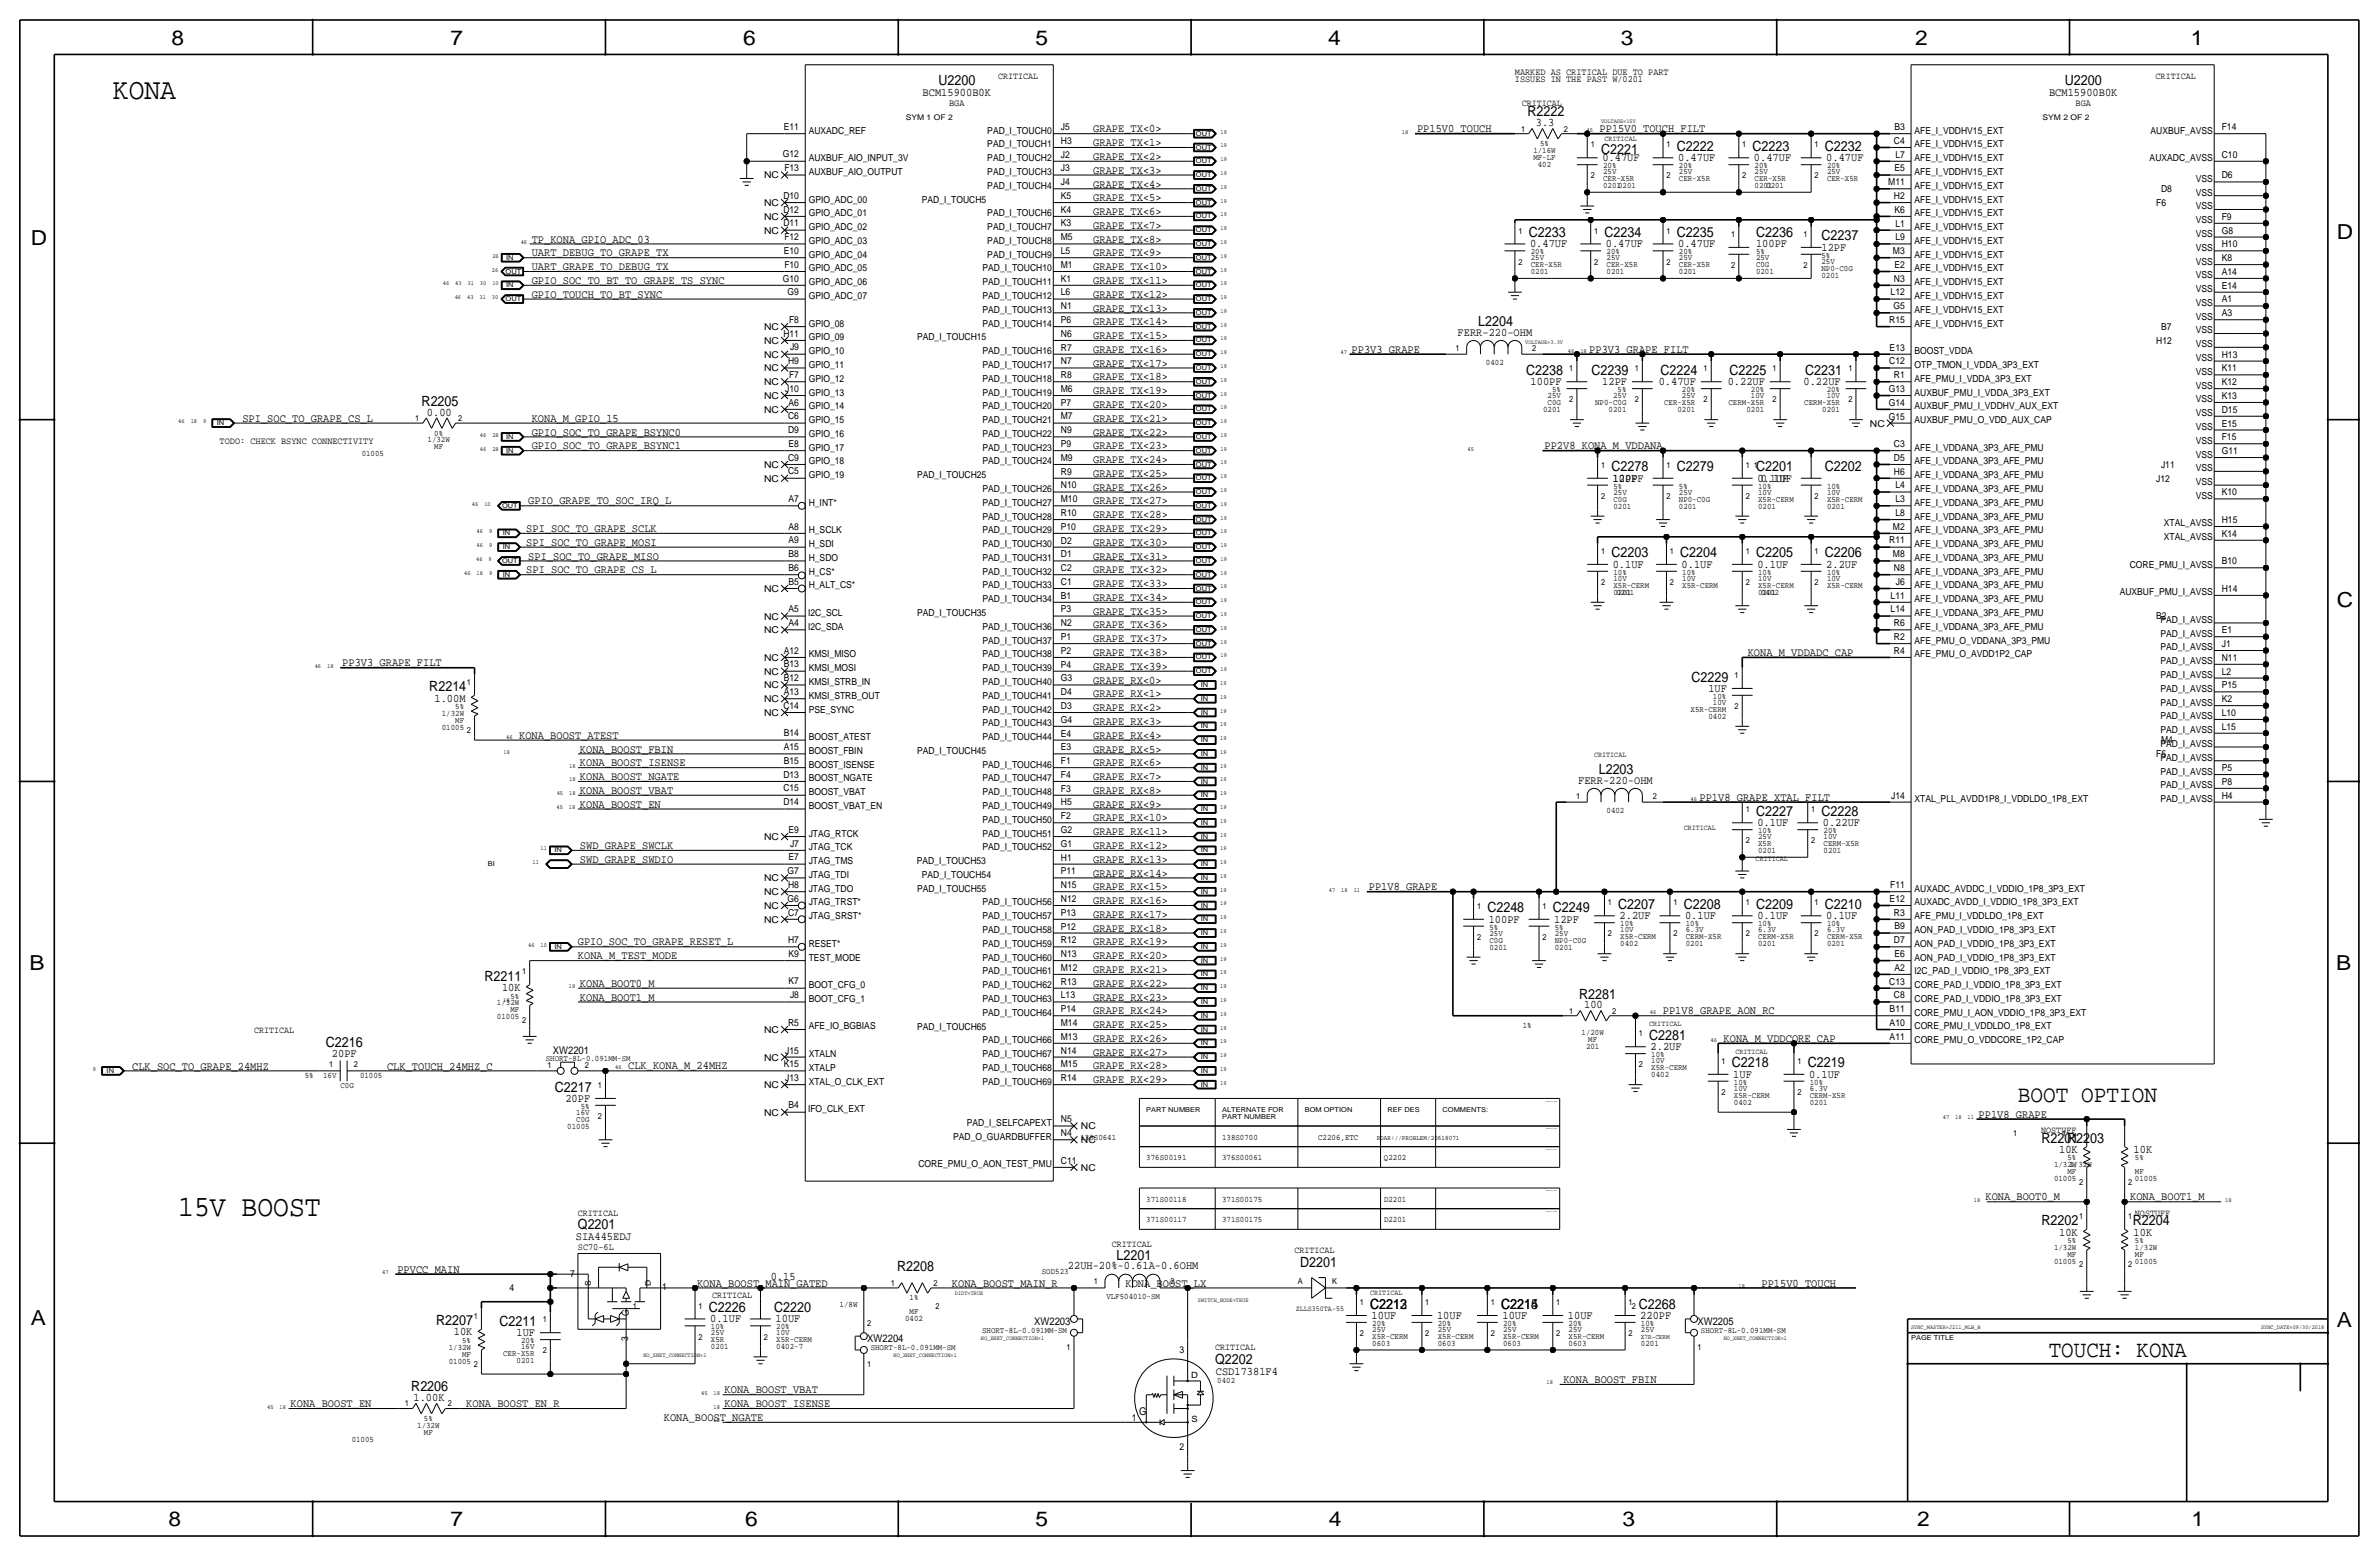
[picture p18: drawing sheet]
<svg xmlns="http://www.w3.org/2000/svg" width="877mm" height="574mm" viewBox="0 0 877 574" stroke-linecap="round" stroke-linejoin="round" font-family="sans-serif">
<defs><g id="words">
<g font-size="10.9">
<text x="41.6" y="36.6">KONA</text>
<text x="65.7" y="448.1">15V BOOST</text>
</g>
<text font-size="8.7" x="743.9" y="406.1">BOOT OPTION</text>
<text font-size="8.6" x="755.3" y="500.1">TOUCH: KONA</text>
<g font-size="7.6">
<text x="63.2" y="16.5">8</text>
<text x="166.1" y="16.5">7</text>
<text x="274" y="16.5">6</text>
<text x="381.7" y="16.5">5</text>
<text x="489.7" y="16.5">4</text>
<text x="597.6" y="16.5">3</text>
<text x="706.1" y="16.5">2</text>
<text x="807.7" y="16.5">1</text>
<text x="861.5" y="88.1">D</text>
<text x="11.4" y="90.4">D</text>
<text x="861.5" y="223.8">C</text>
<text x="10.8" y="357.6">B</text>
<text x="861.3" y="357.4">B</text>
<text x="11.3" y="488.4">A</text>
<text x="861.5" y="489.2">A</text>
<text x="62.2" y="562.6">8</text>
<text x="166" y="562.6">7</text>
<text x="274.8" y="562.6">6</text>
<text x="381.7" y="562.6">5</text>
<text x="489.9" y="562.6">4</text>
<text x="598.1" y="562.6">3</text>
<text x="706.8" y="562.6">2</text>
<text x="807.9" y="562.6">1</text>
</g>
<g font-size="5.2">
<text x="345.9" y="31.5">U2200</text>
<text x="761.2" y="31.5">U2200</text>
<text x="563.1" y="42.9">R2222</text>
<text x="590.2" y="56.9">C2221</text>
<text x="618.2" y="55.6">C2222</text>
<text x="646.1" y="55.6">C2223</text>
<text x="672.8" y="55.6">C2232</text>
<text x="563.6" y="87.4">C2233</text>
<text x="591.5" y="87.4">C2234</text>
<text x="618.2" y="87.4">C2235</text>
<text x="647.4" y="87.4">C2236</text>
<text x="671.5" y="88.6">C2237</text>
<text x="545" y="120.1">L2204</text>
<text x="562.6" y="138.2">C2238</text>
<text x="586.8" y="138.2">C2239</text>
<text x="612.2" y="138.2">C2224</text>
<text x="637.6" y="138.2">C2225</text>
<text x="665.5" y="138.2">C2231</text>
<text x="155.4" y="149.6">R2205</text>
<text x="594.1" y="173.7">C2278</text>
<text x="618.2" y="173.7">C2279</text>
<text x="647.4" y="173.7">C2201</text>
<text x="672.8" y="173.7">C2202</text>
<text x="594.1" y="205.5">C2203</text>
<text x="619.5" y="205.5">C2204</text>
<text x="647.4" y="205.5">C2205</text>
<text x="672.8" y="205.5">C2206</text>
<text x="623.6" y="251.2">C2229</text>
<text x="158.3" y="254.8">R2214</text>
<text x="589.4" y="285.2">L2203</text>
<text x="647.4" y="300.7">C2227</text>
<text x="671.5" y="300.7">C2228</text>
<text x="596.6" y="335">C2207</text>
<text x="620.7" y="335">C2208</text>
<text x="647.4" y="335">C2209</text>
<text x="672.8" y="335">C2210</text>
<text x="548.3" y="336.3">C2248</text>
<text x="572.5" y="336.3">C2249</text>
<text x="178.6" y="361.4">R2211</text>
<text x="582.2" y="368">R2281</text>
<text x="608" y="383.3">C2281</text>
<text x="120.1" y="385.8">C2216</text>
<text x="638.5" y="393.4">C2218</text>
<text x="666.4" y="393.4">C2219</text>
<text x="204.5" y="402.3">C2217</text>
<text x="752.6" y="421.1">R2201</text>
<text x="762.1" y="421.1">R2203</text>
<text x="213.1" y="453.1">Q2201</text>
<text x="752.6" y="451.6">R2202</text>
<text x="786.3" y="451.6">R2204</text>
<text x="411.6" y="464.3">L2201</text>
<text x="479.3" y="466.9">D2201</text>
<text x="330.7" y="468.4">R2208</text>
<text x="261.3" y="483.6">C2226</text>
<text x="285.4" y="483.6">C2220</text>
<text x="505.1" y="482.3">C2213</text>
<text x="505.2" y="482.3">C2212</text>
<text x="553.4" y="482.3">C2215</text>
<text x="553.4" y="482.3">C2214</text>
<text x="604.2" y="482.3">C2268</text>
<text x="160.8" y="488.4">R2207</text>
<text x="184.2" y="488.7">C2211</text>
<text x="448" y="502.7">Q2202</text>
<text x="151.6" y="512.8">R2206</text>
</g>
<g font-size="4.3">
<text x="340.1" y="35.3">BCM15900B0K</text>
<text x="755.4" y="35.3">BCM15900B0K</text>
<text x="566.2" y="46.5">3.3</text>
<text x="403" y="53.9">GRAPE_TX&lt;1&gt;</text>
<text x="403" y="48.8">GRAPE_TX&lt;0&gt;</text>
<text x="522.4" y="48.8">PP15V0_TOUCH</text>
<text x="589.7" y="48.8">PP15V0_TOUCH_FILT</text>
<text x="403" y="59">GRAPE_TX&lt;2&gt;</text>
<text x="590.8" y="59.4">0.47UF</text>
<text x="618.7" y="59.4">0.47UF</text>
<text x="646.6" y="59.4">0.47UF</text>
<text x="673.3" y="59.4">0.47UF</text>
<text x="403" y="64">GRAPE_TX&lt;3&gt;</text>
<text x="403" y="69.1">GRAPE_TX&lt;4&gt;</text>
<text x="403" y="74.2">GRAPE_TX&lt;5&gt;</text>
<text x="403" y="79.3">GRAPE_TX&lt;6&gt;</text>
<text x="196" y="89.4">TP_KONA_GPIO_ADC_03</text>
<text x="403" y="89.4">GRAPE_TX&lt;8&gt;</text>
<text x="403" y="84.4">GRAPE_TX&lt;7&gt;</text>
<text x="196" y="94.5">UART_DEBUG_TO_GRAPE_TX</text>
<text x="403" y="94.5">GRAPE_TX&lt;9&gt;</text>
<text x="564.1" y="91.2">0.47UF</text>
<text x="592" y="91.2">0.47UF</text>
<text x="618.7" y="91.2">0.47UF</text>
<text x="647.4" y="91.2">100PF</text>
<text x="671.5" y="92.5">12PF</text>
<text x="196" y="99.6">UART_GRAPE_TO_DEBUG_TX</text>
<text x="403" y="99.6">GRAPE_TX&lt;10&gt;</text>
<text x="196" y="104.6">GPIO_SOC_TO_BT_TO_GRAPE_TS_SYNC</text>
<text x="403" y="104.7">GRAPE_TX&lt;11&gt;</text>
<text x="196" y="109.7">GPIO_TOUCH_TO_BT_SYNC</text>
<text x="403" y="109.7">GRAPE_TX&lt;12&gt;</text>
<text x="403" y="119.9">GRAPE_TX&lt;14&gt;</text>
<text x="403" y="114.8">GRAPE_TX&lt;13&gt;</text>
<text x="403" y="125">GRAPE_TX&lt;15&gt;</text>
<text x="537.4" y="123.7">FERR-220-OHM</text>
<text x="403" y="130.1">GRAPE_TX&lt;16&gt;</text>
<text x="498.3" y="130">PP3V3_GRAPE</text>
<text x="585.9" y="130.1">PP3V3_GRAPE_FILT</text>
<text x="403" y="135.2">GRAPE_TX&lt;17&gt;</text>
<text x="403" y="140.2">GRAPE_TX&lt;18&gt;</text>
<text x="564.3" y="142">100PF</text>
<text x="590.7" y="142">12PF</text>
<text x="611.5" y="142">0.47UF</text>
<text x="636.9" y="142">0.22UF</text>
<text x="664.9" y="142">0.22UF</text>
<text x="403" y="145.3">GRAPE_TX&lt;19&gt;</text>
<text x="89.4" y="155.4">SPI_SOC_TO_GRAPE_CS_L</text>
<text x="157.4" y="153.2">0.00</text>
<text x="196" y="155.5">KONA_M_GPIO_15</text>
<text x="403" y="150.4">GRAPE_TX&lt;20&gt;</text>
<text x="403" y="155.5">GRAPE_TX&lt;21&gt;</text>
<text x="196" y="160.5">GPIO_SOC_TO_GRAPE_BSYNC0</text>
<text x="403" y="160.6">GRAPE_TX&lt;22&gt;</text>
<text x="196" y="165.6">GPIO_SOC_TO_GRAPE_BSYNC1</text>
<text x="403" y="165.6">GRAPE_TX&lt;23&gt;</text>
<text x="569.4" y="165.6">PP2V8_KONA_M_VDDANA</text>
<text x="403" y="170.7">GRAPE_TX&lt;24&gt;</text>
<text x="403" y="175.8">GRAPE_TX&lt;25&gt;</text>
<text x="594.5" y="177.5">12PF</text>
<text x="594.6" y="177.5">100PF</text>
<text x="647.9" y="177.5">0.1UF</text>
<text x="649.1" y="177.5">0.1UF</text>
<text x="194.8" y="185.9">GPIO_GRAPE_TO_SOC_IRQ_L</text>
<text x="403" y="180.9">GRAPE_TX&lt;26&gt;</text>
<text x="403" y="185.9">GRAPE_TX&lt;27&gt;</text>
<text x="403" y="191">GRAPE_TX&lt;28&gt;</text>
<text x="194" y="196.1">SPI_SOC_TO_GRAPE_SCLK</text>
<text x="403" y="196.1">GRAPE_TX&lt;29&gt;</text>
<text x="194" y="201.2">SPI_SOC_TO_GRAPE_MOSI</text>
<text x="403" y="201.2">GRAPE_TX&lt;30&gt;</text>
<text x="194.8" y="206.3">SPI_SOC_TO_GRAPE_MISO</text>
<text x="403" y="206.3">GRAPE_TX&lt;31&gt;</text>
<text x="594.6" y="209.3">0.1UF</text>
<text x="620" y="209.3">0.1UF</text>
<text x="647.9" y="209.3">0.1UF</text>
<text x="673.3" y="209.3">2.2UF</text>
<text x="194" y="211.3">SPI_SOC_TO_GRAPE_CS_L</text>
<text x="403" y="211.3">GRAPE_TX&lt;32&gt;</text>
<text x="403" y="216.4">GRAPE_TX&lt;33&gt;</text>
<text x="403" y="221.5">GRAPE_TX&lt;34&gt;</text>
<text x="403" y="226.6">GRAPE_TX&lt;35&gt;</text>
<text x="403" y="231.7">GRAPE_TX&lt;36&gt;</text>
<text x="403" y="236.7">GRAPE_TX&lt;37&gt;</text>
<text x="126.2" y="245.6">PP3V3_GRAPE_FILT</text>
<text x="403" y="241.8">GRAPE_TX&lt;38&gt;</text>
<text x="644.3" y="241.8">KONA_M_VDDADC_CAP</text>
<text x="403" y="252">GRAPE_RX&lt;0&gt;</text>
<text x="403" y="246.9">GRAPE_TX&lt;39&gt;</text>
<text x="403" y="257.1">GRAPE_RX&lt;1&gt;</text>
<text x="629.8" y="255">1UF</text>
<text x="160.2" y="258.6">1.00M</text>
<text x="403" y="262.1">GRAPE_RX&lt;2&gt;</text>
<text x="403" y="267.2">GRAPE_RX&lt;3&gt;</text>
<text x="191.4" y="272.3">KONA_BOOST_ATEST</text>
<text x="403" y="272.3">GRAPE_RX&lt;4&gt;</text>
<text x="213.8" y="277.4">KONA_BOOST_FBIN</text>
<text x="403" y="277.4">GRAPE_RX&lt;5&gt;</text>
<text x="213.8" y="287.5">KONA_BOOST_NGATE</text>
<text x="213.8" y="282.5">KONA_BOOST_ISENSE</text>
<text x="403" y="287.5">GRAPE_RX&lt;7&gt;</text>
<text x="403" y="282.5">GRAPE_RX&lt;6&gt;</text>
<text x="213.8" y="292.6">KONA_BOOST_VBAT</text>
<text x="403" y="292.6">GRAPE_RX&lt;8&gt;</text>
<text x="581.8" y="288.8">FERR-220-OHM</text>
<text x="213.8" y="297.7">KONA_BOOST_EN</text>
<text x="403" y="297.7">GRAPE_RX&lt;9&gt;</text>
<text x="626.6" y="295.2">PP1V8_GRAPE_XTAL_FILT</text>
<text x="403" y="302.8">GRAPE_RX&lt;10&gt;</text>
<text x="647.9" y="304.5">0.1UF</text>
<text x="672" y="304.5">0.22UF</text>
<text x="403" y="307.8">GRAPE_RX&lt;11&gt;</text>
<text x="213.8" y="312.9">SWD_GRAPE_SWCLK</text>
<text x="403" y="312.9">GRAPE_RX&lt;12&gt;</text>
<text x="213.8" y="318">SWD_GRAPE_SWDIO</text>
<text x="403" y="323.1">GRAPE_RX&lt;14&gt;</text>
<text x="403" y="318">GRAPE_RX&lt;13&gt;</text>
<text x="403" y="328.2">GRAPE_RX&lt;15&gt;</text>
<text x="504.6" y="328.2">PP1V8_GRAPE</text>
<text x="403" y="333.2">GRAPE_RX&lt;16&gt;</text>
<text x="403" y="338.3">GRAPE_RX&lt;17&gt;</text>
<text x="548.8" y="340.1">100PF</text>
<text x="573" y="340.1">12PF</text>
<text x="597.1" y="338.8">2.2UF</text>
<text x="621.2" y="338.8">0.1UF</text>
<text x="647.9" y="338.8">0.1UF</text>
<text x="673.3" y="338.8">0.1UF</text>
<text x="403" y="343.4">GRAPE_RX&lt;18&gt;</text>
<text x="213" y="348.5">GPIO_SOC_TO_GRAPE_RESET_L</text>
<text x="213.1" y="353.6">KONA_M_TEST_MODE</text>
<text x="403" y="353.6">GRAPE_RX&lt;20&gt;</text>
<text x="403" y="348.5">GRAPE_RX&lt;19&gt;</text>
<text x="403" y="358.6">GRAPE_RX&lt;21&gt;</text>
<text x="185.1" y="365.3">10K</text>
<text x="213.8" y="363.7">KONA_BOOT0_M</text>
<text x="403" y="363.7">GRAPE_RX&lt;22&gt;</text>
<text x="213.8" y="368.8">KONA_BOOT1_M</text>
<text x="403" y="368.8">GRAPE_RX&lt;23&gt;</text>
<text x="584" y="371.6">100</text>
<text x="403" y="373.9">GRAPE_RX&lt;24&gt;</text>
<text x="613" y="373.9">PP1V8_GRAPE_AON_RC</text>
<text x="403" y="379">GRAPE_RX&lt;25&gt;</text>
<text x="122.4" y="389.6">20PF</text>
<text x="403" y="384">GRAPE_RX&lt;26&gt;</text>
<text x="403" y="389.1">GRAPE_RX&lt;27&gt;</text>
<text x="608.5" y="387.1">2.2UF</text>
<text x="635.5" y="384">KONA_M_VDDCORE_CAP</text>
<text x="48.7" y="394.2">CLK_SOC_TO_GRAPE_24MHZ</text>
<text x="142.7" y="394.2">CLK_TOUCH_24MHZ_C</text>
<text x="231.6" y="394.2">CLK_KONA_M_24MHZ</text>
<text x="403" y="394.2">GRAPE_RX&lt;28&gt;</text>
<text x="403" y="399.3">GRAPE_RX&lt;29&gt;</text>
<text x="639" y="397.3">1UF</text>
<text x="667" y="397.3">0.1UF</text>
<text x="208.5" y="406.1">20PF</text>
<text x="729.4" y="412">PP1V8_GRAPE</text>
<text x="759.1" y="424.9">10K</text>
<text x="786.6" y="424.9">10K</text>
<text x="732" y="442.5">KONA_BOOT0_M</text>
<text x="785.3" y="442.5">KONA_BOOT1_M</text>
<text x="759.1" y="455.4">10K</text>
<text x="786.6" y="455.4">10K</text>
<text x="212.3" y="456.9">SIA445EDJ</text>
<text x="393.7" y="467.9">22UH-20%-0.61A-0.6OHM</text>
<text x="146.5" y="469.1">PPVCC_MAIN</text>
<text x="284.1" y="471.9">0.15</text>
<text x="257" y="474.2">KONA_BOOST_MAIN_GATED</text>
<text x="351" y="474.2">KONA_BOOST_MAIN_R</text>
<text x="414.9" y="474.2">KONA_BOOST_LX</text>
<text x="649.4" y="474.2">PP15V0_TOUCH</text>
<text x="261.8" y="487.4">0.1UF</text>
<text x="286" y="487.4">10UF</text>
<text x="505.7" y="486.2">10UF</text>
<text x="529.8" y="486.2">10UF</text>
<text x="553.9" y="486.2">10UF</text>
<text x="578.1" y="486.2">10UF</text>
<text x="604.7" y="486.2">220PF</text>
<text x="167.3" y="492.3">10K</text>
<text x="190.4" y="492.5">1UF</text>
<text x="448.3" y="506.8">CSD17381F4</text>
<text x="576.4" y="509.8">KONA_BOOST_FBIN</text>
<text x="267.2" y="513.6">KONA_BOOST_VBAT</text>
<text x="107.1" y="518.7">KONA_BOOST_EN</text>
<text x="152.5" y="516.4">1.00K</text>
<text x="171.9" y="518.7">KONA_BOOST_EN_R</text>
<text x="267.2" y="518.7">KONA_BOOST_ISENSE</text>
<text x="244.7" y="523.7">KONA_BOOST_NGATE</text>
</g>
<g font-size="3.9">
<text x="203.8" y="388.4">XW2201</text>
<text x="381.3" y="488.4">XW2203</text>
<text x="625.8" y="488.4">XW2205</text>
<text x="319.7" y="494.8">XW2204</text>
<text x="420" y="521.5">G</text>
</g>
<g font-size="3.5">
<text x="368" y="29">CRITICAL</text>
<text x="558.5" y="27.7">MARKED AS CRITICAL DUE TO PART</text>
<text x="794.7" y="29">CRITICAL</text>
<text x="558.5" y="30.2">ISSUES IN THE PAST W/0201</text>
<text x="349.9" y="39.1">BGA</text>
<text x="561" y="39.1">CRITICAL</text>
<text x="765.2" y="39.1">BGA</text>
<text x="289" y="47.9">E11</text>
<text x="391.1" y="47.9">J5</text>
<text x="698.4" y="47.9">B3</text>
<text x="819.1" y="47.9">F14</text>
<text x="298.1" y="49.3">AUXADC_REF</text>
<text x="364" y="49.3">PAD_I_TOUCH0</text>
<text x="391.1" y="53">H3</text>
<text x="698.2" y="53">C4</text>
<text x="705.8" y="49.3">AFE_I_VDDHV15_EXT</text>
<text x="792.9" y="49.3">AUXBUF_AVSS</text>
<text x="288.6" y="58">G12</text>
<text x="298.1" y="59.4">AUXBUF_AIO_INPUT_3V</text>
<text x="364" y="54.3">PAD_I_TOUCH1</text>
<text x="364" y="59.4">PAD_I_TOUCH2</text>
<text x="391.1" y="58.1">J2</text>
<text x="698.8" y="58.1">L7</text>
<text x="705.8" y="54.4">AFE_I_VDDHV15_EXT</text>
<text x="705.8" y="59.4">AFE_I_VDDHV15_EXT</text>
<text x="792.5" y="59.4">AUXADC_AVSS</text>
<text x="819.1" y="58.1">C10</text>
<text x="281.7" y="65.8">NC</text>
<text x="289.2" y="63.1">F13</text>
<text x="298.1" y="64.5">AUXBUF_AIO_OUTPUT</text>
<text x="364" y="64.5">PAD_I_TOUCH3</text>
<text x="391.1" y="63.2">J3</text>
<text x="698.4" y="63.2">E5</text>
<text x="705.8" y="64.5">AFE_I_VDDHV15_EXT</text>
<text x="819.1" y="65.8">D6</text>
<text x="364" y="69.6">PAD_I_TOUCH4</text>
<text x="391.1" y="68.2">J4</text>
<text x="696.1" y="68.3">M11</text>
<text x="705.8" y="69.6">AFE_I_VDDHV15_EXT</text>
<text x="796.7" y="70.8">D8</text>
<text x="809.5" y="67">VSS</text>
<text x="281.7" y="75.9">NC</text>
<text x="288.8" y="73.3">D10</text>
<text x="298.1" y="74.7">GPIO_ADC_00</text>
<text x="339.8" y="74.7">PAD_I_TOUCH5</text>
<text x="391.1" y="73.3">K5</text>
<text x="698.2" y="73.3">H2</text>
<text x="705.8" y="74.7">AFE_I_VDDHV15_EXT</text>
<text x="794.9" y="75.9">F6</text>
<text x="809.5" y="77.2">VSS</text>
<text x="809.5" y="72.1">VSS</text>
<text x="281.7" y="81">NC</text>
<text x="288.8" y="83.5">D11</text>
<text x="288.8" y="78.4">D12</text>
<text x="298.1" y="79.7">GPIO_ADC_01</text>
<text x="364" y="79.7">PAD_I_TOUCH6</text>
<text x="391.1" y="83.5">K3</text>
<text x="391.1" y="78.4">K4</text>
<text x="698.4" y="78.4">K6</text>
<text x="698.8" y="83.5">L1</text>
<text x="705.8" y="79.8">AFE_I_VDDHV15_EXT</text>
<text x="809.5" y="82.3">VSS</text>
<text x="819.1" y="81">F9</text>
<text x="281.7" y="86.1">NC</text>
<text x="289.2" y="88.5">F12</text>
<text x="298.1" y="89.9">GPIO_ADC_03</text>
<text x="298.1" y="84.8">GPIO_ADC_02</text>
<text x="364" y="89.9">PAD_I_TOUCH8</text>
<text x="364" y="84.8">PAD_I_TOUCH7</text>
<text x="391.1" y="88.6">M5</text>
<text x="698.8" y="88.6">L9</text>
<text x="705.8" y="84.8">AFE_I_VDDHV15_EXT</text>
<text x="705.8" y="89.9">AFE_I_VDDHV15_EXT</text>
<text x="809.5" y="87.4">VSS</text>
<text x="819.1" y="86.1">G8</text>
<text x="289" y="93.6">E10</text>
<text x="298.1" y="95">GPIO_ADC_04</text>
<text x="364" y="95">PAD_I_TOUCH9</text>
<text x="391.1" y="93.6">L5</text>
<text x="697.9" y="93.7">M3</text>
<text x="705.8" y="95">AFE_I_VDDHV15_EXT</text>
<text x="809.5" y="92.4">VSS</text>
<text x="819.1" y="91.2">H10</text>
<text x="289.2" y="98.7">F10</text>
<text x="298.1" y="100.1">GPIO_ADC_05</text>
<text x="362.2" y="100.1">PAD_I_TOUCH10</text>
<text x="391.1" y="98.7">M1</text>
<text x="698.4" y="98.7">E2</text>
<text x="705.8" y="100.1">AFE_I_VDDHV15_EXT</text>
<text x="809.5" y="97.5">VSS</text>
<text x="819.1" y="96.2">K8</text>
<text x="819.1" y="101.3">A14</text>
<text x="288.6" y="103.8">G10</text>
<text x="298.1" y="105.1">GPIO_ADC_06</text>
<text x="362.2" y="105.1">PAD_I_TOUCH11</text>
<text x="391.1" y="103.8">K1</text>
<text x="698.2" y="103.8">N3</text>
<text x="705.8" y="105.2">AFE_I_VDDHV15_EXT</text>
<text x="809.5" y="107.7">VSS</text>
<text x="809.5" y="102.6">VSS</text>
<text x="819.1" y="106.4">E14</text>
<text x="290.4" y="108.9">G9</text>
<text x="298.1" y="110.2">GPIO_ADC_07</text>
<text x="362.2" y="110.2">PAD_I_TOUCH12</text>
<text x="391.1" y="114">N1</text>
<text x="391.1" y="108.9">L6</text>
<text x="697" y="108.9">L12</text>
<text x="698.1" y="114">G5</text>
<text x="705.8" y="110.2">AFE_I_VDDHV15_EXT</text>
<text x="809.5" y="112.8">VSS</text>
<text x="819.1" y="111.5">A1</text>
<text x="290.9" y="119">F8</text>
<text x="362.2" y="115.3">PAD_I_TOUCH13</text>
<text x="391.1" y="119.1">P6</text>
<text x="696.5" y="119.1">R15</text>
<text x="705.8" y="115.3">AFE_I_VDDHV15_EXT</text>
<text x="809.5" y="117.8">VSS</text>
<text x="819.1" y="116.6">A3</text>
<text x="281.7" y="121.7">NC</text>
<text x="288.8" y="124.1">H11</text>
<text x="298.1" y="120.4">GPIO_08</text>
<text x="298.1" y="125.5">GPIO_09</text>
<text x="338.1" y="125.5">PAD_I_TOUCH15</text>
<text x="362.2" y="120.4">PAD_I_TOUCH14</text>
<text x="391.1" y="124.1">N6</text>
<text x="705.8" y="120.4">AFE_I_VDDHV15_EXT</text>
<text x="796.7" y="121.6">B7</text>
<text x="809.5" y="122.9">VSS</text>
<text x="281.7" y="131.8">NC</text>
<text x="281.7" y="126.7">NC</text>
<text x="291.3" y="129.2">J9</text>
<text x="298.1" y="130.5">GPIO_10</text>
<text x="362.2" y="130.5">PAD_I_TOUCH16</text>
<text x="391.1" y="129.2">R7</text>
<text x="696.7" y="129.2">E13</text>
<text x="705.8" y="130.5">BOOST_VDDA</text>
<text x="794.9" y="126.7">H12</text>
<text x="809.5" y="128">VSS</text>
<text x="819.1" y="131.8">H13</text>
<text x="281.7" y="136.9">NC</text>
<text x="290.6" y="134.2">H9</text>
<text x="298.1" y="135.6">GPIO_11</text>
<text x="362.2" y="135.6">PAD_I_TOUCH17</text>
<text x="391.1" y="134.3">N7</text>
<text x="696.5" y="134.3">C12</text>
<text x="705.8" y="135.6">OTP_TMON_I_VDDA_3P3_EXT</text>
<text x="809.5" y="133.1">VSS</text>
<text x="819.1" y="136.9">K11</text>
<text x="281.7" y="142">NC</text>
<text x="290.9" y="139.3">F7</text>
<text x="298.1" y="140.7">GPIO_12</text>
<text x="362.2" y="140.7">PAD_I_TOUCH18</text>
<text x="391.1" y="139.4">R8</text>
<text x="698.2" y="139.4">R1</text>
<text x="705.8" y="140.7">AFE_PMU_I_VDDA_3P3_EXT</text>
<text x="809.5" y="143.2">VSS</text>
<text x="809.5" y="138.2">VSS</text>
<text x="819.1" y="142">K12</text>
<text x="281.7" y="147.1">NC</text>
<text x="289.5" y="144.4">J10</text>
<text x="290.7" y="149.5">A6</text>
<text x="298.1" y="145.8">GPIO_13</text>
<text x="362.2" y="145.8">PAD_I_TOUCH19</text>
<text x="391.1" y="149.5">P7</text>
<text x="391.1" y="144.5">M6</text>
<text x="696.3" y="149.5">G14</text>
<text x="696.3" y="144.5">G13</text>
<text x="705.8" y="145.8">AUXBUF_PMU_I_VDDA_3P3_EXT</text>
<text x="809.5" y="148.3">VSS</text>
<text x="819.1" y="147.1">K13</text>
<text x="281.7" y="152.1">NC</text>
<text x="290.6" y="154.6">C6</text>
<text x="298.1" y="155.9">GPIO_15</text>
<text x="298.1" y="150.9">GPIO_14</text>
<text x="362.2" y="155.9">PAD_I_TOUCH21</text>
<text x="362.2" y="150.9">PAD_I_TOUCH20</text>
<text x="391.1" y="154.6">M7</text>
<text x="696.3" y="154.6">G15</text>
<text x="705.8" y="156">AUXBUF_PMU_O_VDD_AUX_CAP</text>
<text x="705.8" y="150.9">AUXBUF_PMU_I_VDDHV_AUX_EXT</text>
<text x="809.5" y="153.4">VSS</text>
<text x="819.1" y="152.1">D15</text>
<text x="290.6" y="159.6">D9</text>
<text x="298.1" y="161">GPIO_16</text>
<text x="362.2" y="161">PAD_I_TOUCH22</text>
<text x="391.1" y="159.7">N9</text>
<text x="689.4" y="157.2">NC</text>
<text x="809.5" y="158.5">VSS</text>
<text x="819.1" y="157.2">E15</text>
<text x="81" y="163.6">TODO: CHECK BSYNC CONNECTIVITY</text>
<text x="290.7" y="164.7">E8</text>
<text x="298.1" y="166.1">GPIO_17</text>
<text x="362.2" y="166.1">PAD_I_TOUCH23</text>
<text x="391.1" y="164.8">P9</text>
<text x="698.2" y="164.7">C3</text>
<text x="705.8" y="166.1">AFE_I_VDDANA_3P3_AFE_PMU</text>
<text x="809.5" y="163.6">VSS</text>
<text x="819.1" y="167.4">G11</text>
<text x="819.1" y="162.3">F15</text>
<text x="281.7" y="172.5">NC</text>
<text x="290.6" y="169.8">C9</text>
<text x="298.1" y="171.2">GPIO_18</text>
<text x="362.2" y="171.2">PAD_I_TOUCH24</text>
<text x="391.1" y="169.9">M9</text>
<text x="698.2" y="169.8">D5</text>
<text x="705.8" y="171.2">AFE_I_VDDANA_3P3_AFE_PMU</text>
<text x="796.7" y="172.5">J11</text>
<text x="809.5" y="173.7">VSS</text>
<text x="809.5" y="168.6">VSS</text>
<text x="281.7" y="177.5">NC</text>
<text x="290.6" y="174.9">C5</text>
<text x="298.1" y="176.3">GPIO_19</text>
<text x="338.1" y="176.3">PAD_I_TOUCH25</text>
<text x="391.1" y="174.9">R9</text>
<text x="698.2" y="174.9">H6</text>
<text x="698.8" y="180">L4</text>
<text x="705.8" y="176.3">AFE_I_VDDANA_3P3_AFE_PMU</text>
<text x="794.9" y="177.5">J12</text>
<text x="809.5" y="178.8">VSS</text>
<text x="290.7" y="185.1">A7</text>
<text x="362.2" y="181.3">PAD_I_TOUCH26</text>
<text x="391.1" y="185.1">M10</text>
<text x="391.1" y="180">N10</text>
<text x="698.8" y="185.1">L3</text>
<text x="705.8" y="181.4">AFE_I_VDDANA_3P3_AFE_PMU</text>
<text x="809.5" y="183.9">VSS</text>
<text x="819.1" y="182.6">K10</text>
<text x="298.1" y="186.4">H_INT*</text>
<text x="362.2" y="191.5">PAD_I_TOUCH28</text>
<text x="362.2" y="186.4">PAD_I_TOUCH27</text>
<text x="391.1" y="190.2">R10</text>
<text x="698.8" y="190.2">L8</text>
<text x="705.8" y="191.5">AFE_I_VDDANA_3P3_AFE_PMU</text>
<text x="705.8" y="186.4">AFE_I_VDDANA_3P3_AFE_PMU</text>
<text x="290.7" y="195.2">A8</text>
<text x="298.1" y="196.6">H_SCLK</text>
<text x="362.2" y="196.6">PAD_I_TOUCH29</text>
<text x="391.1" y="195.3">P10</text>
<text x="697.9" y="195.2">M2</text>
<text x="705.8" y="196.6">AFE_I_VDDANA_3P3_AFE_PMU</text>
<text x="797.8" y="194">XTAL_AVSS</text>
<text x="819.1" y="197.9">K14</text>
<text x="819.1" y="192.8">H15</text>
<text x="290.7" y="200.3">A9</text>
<text x="298.1" y="201.7">H_SDI</text>
<text x="362.2" y="201.7">PAD_I_TOUCH30</text>
<text x="391.1" y="200.4">D2</text>
<text x="696.5" y="200.3">R11</text>
<text x="705.8" y="201.7">AFE_I_VDDANA_3P3_AFE_PMU</text>
<text x="797.8" y="199.1">XTAL_AVSS</text>
<text x="290.7" y="205.4">B8</text>
<text x="298.1" y="206.7">H_SDO</text>
<text x="362.2" y="206.7">PAD_I_TOUCH31</text>
<text x="391.1" y="205.4">D1</text>
<text x="697.9" y="205.4">M8</text>
<text x="705.8" y="206.8">AFE_I_VDDANA_3P3_AFE_PMU</text>
<text x="785.1" y="209.3">CORE_PMU_I_AVSS</text>
<text x="819.1" y="208">B10</text>
<text x="290.7" y="210.5">B6</text>
<text x="290.7" y="215.5">B5</text>
<text x="298.1" y="211.8">H_CS*</text>
<text x="362.2" y="211.8">PAD_I_TOUCH32</text>
<text x="391.1" y="215.6">C1</text>
<text x="391.1" y="210.5">C2</text>
<text x="698.2" y="210.5">N8</text>
<text x="698.9" y="215.6">J6</text>
<text x="705.8" y="211.8">AFE_I_VDDANA_3P3_AFE_PMU</text>
<text x="281.7" y="218.2">NC</text>
<text x="298.1" y="216.9">H_ALT_CS*</text>
<text x="362.2" y="222">PAD_I_TOUCH34</text>
<text x="362.2" y="216.9">PAD_I_TOUCH33</text>
<text x="391.1" y="220.7">B1</text>
<text x="697" y="220.6">L11</text>
<text x="705.8" y="222">AFE_I_VDDANA_3P3_AFE_PMU</text>
<text x="705.8" y="216.9">AFE_I_VDDANA_3P3_AFE_PMU</text>
<text x="781.5" y="219.4">AUXBUF_PMU_I_AVSS</text>
<text x="819.1" y="218.1">H14</text>
<text x="290.7" y="225.7">A5</text>
<text x="297.9" y="227.1">I2C_SCL</text>
<text x="338.1" y="227.1">PAD_I_TOUCH35</text>
<text x="391.1" y="225.8">P3</text>
<text x="697" y="225.7">L14</text>
<text x="705.8" y="227.1">AFE_I_VDDANA_3P3_AFE_PMU</text>
<text x="281.7" y="228.3">NC</text>
<text x="281.7" y="233.4">NC</text>
<text x="290.7" y="230.8">A4</text>
<text x="297.9" y="232.1">I2C_SDA</text>
<text x="362.2" y="232.2">PAD_I_TOUCH36</text>
<text x="391.1" y="230.8">N2</text>
<text x="698.2" y="230.8">R6</text>
<text x="705.8" y="232.2">AFE_I_VDDANA_3P3_AFE_PMU</text>
<text x="794.9" y="228.3">B2</text>
<text x="796.5" y="229.6">PAD_I_AVSS</text>
<text x="819.1" y="233.4">E1</text>
<text x="362.2" y="237.2">PAD_I_TOUCH37</text>
<text x="391.1" y="235.9">P1</text>
<text x="698.2" y="235.9">R2</text>
<text x="705.8" y="237.2">AFE_PMU_O_VDDANA_3P3_PMU</text>
<text x="796.5" y="239.8">PAD_I_AVSS</text>
<text x="796.5" y="234.7">PAD_I_AVSS</text>
<text x="819.1" y="238.5">J1</text>
<text x="281.7" y="243.6">NC</text>
<text x="289" y="240.9">A12</text>
<text x="298.1" y="242.3">KMSI_MISO</text>
<text x="362.2" y="242.3">PAD_I_TOUCH38</text>
<text x="391.1" y="241">P2</text>
<text x="698.2" y="241">R4</text>
<text x="705.8" y="242.3">AFE_PMU_O_AVDD1P2_CAP</text>
<text x="796.5" y="244.8">PAD_I_AVSS</text>
<text x="819.1" y="243.5">N11</text>
<text x="281.7" y="248.7">NC</text>
<text x="289" y="251.1">B12</text>
<text x="289" y="246">B13</text>
<text x="298.1" y="247.4">KMSI_MOSI</text>
<text x="362.2" y="247.4">PAD_I_TOUCH39</text>
<text x="391.1" y="251.2">G3</text>
<text x="391.1" y="246.1">P4</text>
<text x="796.5" y="249.9">PAD_I_AVSS</text>
<text x="819.1" y="248.6">L2</text>
<text x="281.7" y="253.7">NC</text>
<text x="289" y="256.2">A13</text>
<text x="298.1" y="257.5">KMSI_STRB_OUT</text>
<text x="298.1" y="252.5">KMSI_STRB_IN</text>
<text x="362.2" y="257.5">PAD_I_TOUCH41</text>
<text x="362.2" y="252.5">PAD_I_TOUCH40</text>
<text x="391.1" y="256.2">D4</text>
<text x="796.5" y="255">PAD_I_AVSS</text>
<text x="819.1" y="253.7">P15</text>
<text x="281.7" y="263.9">NC</text>
<text x="281.7" y="258.8">NC</text>
<text x="288.8" y="261.4">C14</text>
<text x="298.1" y="262.6">PSE_SYNC</text>
<text x="362.2" y="262.6">PAD_I_TOUCH42</text>
<text x="391.1" y="261.3">D3</text>
<text x="796.5" y="260.1">PAD_I_AVSS</text>
<text x="819.1" y="263.9">L10</text>
<text x="819.1" y="258.8">K2</text>
<text x="362.2" y="267.7">PAD_I_TOUCH43</text>
<text x="391.1" y="266.4">G4</text>
<text x="796.5" y="265.2">PAD_I_AVSS</text>
<text x="819.1" y="268.9">L15</text>
<text x="289" y="271.4">B14</text>
<text x="298.1" y="272.8">BOOST_ATEST</text>
<text x="362.2" y="272.8">PAD_I_TOUCH44</text>
<text x="391.1" y="271.5">E4</text>
<text x="796.5" y="275.3">PAD_I_AVSS</text>
<text x="796.5" y="270.3">PAD_I_AVSS</text>
<text x="796.7" y="274">M4</text>
<text x="289" y="281.6">B15</text>
<text x="289" y="276.5">A15</text>
<text x="298.1" y="277.9">BOOST_FBIN</text>
<text x="338.1" y="277.9">PAD_I_TOUCH45</text>
<text x="391.1" y="281.7">F1</text>
<text x="391.1" y="276.6">E3</text>
<text x="794.9" y="279.1">F5</text>
<text x="796.5" y="280.4">PAD_I_AVSS</text>
<text x="288.8" y="286.6">D13</text>
<text x="298.1" y="282.9">BOOST_ISENSE</text>
<text x="362.2" y="282.9">PAD_I_TOUCH46</text>
<text x="391.1" y="286.7">F4</text>
<text x="796.5" y="285.5">PAD_I_AVSS</text>
<text x="819.1" y="284.2">P5</text>
<text x="288.8" y="291.7">C15</text>
<text x="298.1" y="293.1">BOOST_VBAT</text>
<text x="298.1" y="288">BOOST_NGATE</text>
<text x="362.2" y="288">PAD_I_TOUCH47</text>
<text x="362.2" y="293.1">PAD_I_TOUCH48</text>
<text x="391.1" y="291.8">F3</text>
<text x="796.5" y="290.6">PAD_I_AVSS</text>
<text x="819.1" y="289.3">P8</text>
<text x="288.8" y="296.8">D14</text>
<text x="298.1" y="298.2">BOOST_VBAT_EN</text>
<text x="362.2" y="298.2">PAD_I_TOUCH49</text>
<text x="391.1" y="296.9">H5</text>
<text x="697.2" y="294.4">J14</text>
<text x="705.8" y="295.7">XTAL_PLL_AVDD1P8_I_VDDLDO_1P8_EXT</text>
<text x="796.5" y="295.7">PAD_I_AVSS</text>
<text x="819.1" y="294.4">H4</text>
<text x="362.2" y="303.3">PAD_I_TOUCH50</text>
<text x="391.1" y="302">F2</text>
<text x="281.7" y="309.6">NC</text>
<text x="290.7" y="307">E9</text>
<text x="298.1" y="308.3">JTAG_RTCK</text>
<text x="362.2" y="308.3">PAD_I_TOUCH51</text>
<text x="391.1" y="307.1">G2</text>
<text x="290.7" y="317.1">E7</text>
<text x="291.3" y="312.1">J7</text>
<text x="298.1" y="313.4">JTAG_TCK</text>
<text x="362.2" y="313.4">PAD_I_TOUCH52</text>
<text x="391.1" y="317.2">H1</text>
<text x="391.1" y="312.1">G1</text>
<text x="290.4" y="322.2">G7</text>
<text x="298.1" y="318.5">JTAG_TMS</text>
<text x="298.1" y="323.6">JTAG_TDI</text>
<text x="338" y="318.5">PAD_I_TOUCH53</text>
<text x="339.8" y="323.6">PAD_I_TOUCH54</text>
<text x="391.1" y="322.3">P11</text>
<text x="281.7" y="324.9">NC</text>
<text x="281.7" y="329.9">NC</text>
<text x="290.6" y="327.3">H8</text>
<text x="298.1" y="328.7">JTAG_TDO</text>
<text x="338.1" y="328.7">PAD_I_TOUCH55</text>
<text x="391.1" y="327.4">N15</text>
<text x="696.8" y="327.3">F11</text>
<text x="705.8" y="328.7">AUXADC_AVDDC_I_VDDIO_1P8_3P3_EXT</text>
<text x="281.7" y="335">NC</text>
<text x="290.4" y="332.4">G6</text>
<text x="298.1" y="333.7">JTAG_TRST*</text>
<text x="362.2" y="333.7">PAD_I_TOUCH56</text>
<text x="391.1" y="332.5">N12</text>
<text x="696.7" y="332.4">E12</text>
<text x="705.8" y="333.8">AUXADC_AVDD_I_VDDIO_1P8_3P3_EXT</text>
<text x="281.7" y="340.1">NC</text>
<text x="290.6" y="337.5">C7</text>
<text x="298.1" y="338.8">JTAG_SRST*</text>
<text x="362.2" y="338.8">PAD_I_TOUCH57</text>
<text x="391.1" y="337.6">P13</text>
<text x="698.2" y="337.5">R3</text>
<text x="705.8" y="338.8">AFE_PMU_I_VDDLDO_1P8_EXT</text>
<text x="290.6" y="347.7">H7</text>
<text x="362.2" y="343.9">PAD_I_TOUCH58</text>
<text x="391.1" y="347.7">R12</text>
<text x="391.1" y="342.6">P12</text>
<text x="698.2" y="347.7">D7</text>
<text x="698.4" y="342.6">B9</text>
<text x="705.8" y="343.9">AON_PAD_I_VDDIO_1P8_3P3_EXT</text>
<text x="290.7" y="352.8">K9</text>
<text x="298.1" y="349">RESET*</text>
<text x="362.2" y="349">PAD_I_TOUCH59</text>
<text x="391.1" y="352.8">N13</text>
<text x="698.4" y="352.7">E6</text>
<text x="705.8" y="349">AON_PAD_I_VDDIO_1P8_3P3_EXT</text>
<text x="298.1" y="354.1">TEST_MODE</text>
<text x="362.2" y="359.2">PAD_I_TOUCH61</text>
<text x="362.2" y="354.1">PAD_I_TOUCH60</text>
<text x="391.1" y="357.9">M12</text>
<text x="698.4" y="357.8">A2</text>
<text x="705.8" y="354.1">AON_PAD_I_VDDIO_1P8_3P3_EXT</text>
<text x="705.8" y="359.1">I2C_PAD_I_VDDIO_1P8_3P3_EXT</text>
<text x="290.7" y="362.8">K7</text>
<text x="298.1" y="364.2">BOOT_CFG_0</text>
<text x="362.2" y="364.2">PAD_I_TOUCH62</text>
<text x="391.1" y="363">R13</text>
<text x="696.5" y="362.9">C13</text>
<text x="705.8" y="364.2">CORE_PAD_I_VDDIO_1P8_3P3_EXT</text>
<text x="291.3" y="367.9">J8</text>
<text x="298.1" y="369.3">BOOT_CFG_1</text>
<text x="362.2" y="369.3">PAD_I_TOUCH63</text>
<text x="391.1" y="368">L13</text>
<text x="698.2" y="368">C8</text>
<text x="705.8" y="369.3">CORE_PAD_I_VDDIO_1P8_3P3_EXT</text>
<text x="362.2" y="374.4">PAD_I_TOUCH64</text>
<text x="391.1" y="373.1">P14</text>
<text x="696.7" y="373.1">B11</text>
<text x="705.8" y="374.4">CORE_PMU_I_AON_VDDIO_1P8_3P3_EXT</text>
<text x="93.7" y="380.7">CRITICAL</text>
<text x="281.7" y="380.7">NC</text>
<text x="290.6" y="378.1">R5</text>
<text x="298.1" y="379.5">AFE_IO_BGBIAS</text>
<text x="338.1" y="379.5">PAD_I_TOUCH65</text>
<text x="391.1" y="383.3">M13</text>
<text x="391.1" y="378.2">M14</text>
<text x="696.7" y="383.2">A11</text>
<text x="696.7" y="378.2">A10</text>
<text x="705.8" y="379.5">CORE_PMU_I_VDDLDO_1P8_EXT</text>
<text x="289.5" y="388.4">J15</text>
<text x="298.1" y="389.6">XTALN</text>
<text x="362.2" y="389.6">PAD_I_TOUCH67</text>
<text x="362.2" y="384.6">PAD_I_TOUCH66</text>
<text x="391.1" y="388.4">N14</text>
<text x="705.8" y="384.5">CORE_PMU_O_VDDCORE_1P2_CAP</text>
<text x="281.7" y="390.9">NC</text>
<text x="289" y="393.4">K15</text>
<text x="298.1" y="394.7">XTALP</text>
<text x="362.2" y="394.7">PAD_I_TOUCH68</text>
<text x="391.1" y="393.4">M15</text>
<text x="281.7" y="401.1">NC</text>
<text x="289.5" y="398.5">J13</text>
<text x="298.1" y="399.8">XTAL_O_CLK_EXT</text>
<text x="362.2" y="399.8">PAD_I_TOUCH69</text>
<text x="391.1" y="398.5">R14</text>
<text x="281.7" y="411.2">NC</text>
<text x="290.7" y="408.6">B4</text>
<text x="297.9" y="409.9">IFO_CLK_EXT</text>
<text x="391.1" y="413.7">N5</text>
<text x="356.5" y="415">PAD_I_SELFCAPEXT</text>
<text x="391.1" y="418.8">N4</text>
<text x="398.5" y="416.3">NC</text>
<text x="752.5" y="417.6">NOSTUFF</text>
<text x="351.4" y="420.1">PAD_O_GUARDBUFFER</text>
<text x="398.5" y="421.4">NC</text>
<text x="338.6" y="430.3">CORE_PMU_O_AON_TEST_PMU</text>
<text x="391.1" y="428.9">C11</text>
<text x="398.5" y="431.5">NC</text>
<text x="213.1" y="448.1">CRITICAL</text>
<text x="787.1" y="448.1">NOSTUFF</text>
<text x="213.1" y="460.8">SC70-6L</text>
<text x="409.9" y="459.5">CRITICAL</text>
<text x="477.2" y="462">CRITICAL</text>
<text x="210.3" y="470.7">7</text>
<text x="187.9" y="476">4</text>
<text x="244.1" y="475.5">1</text>
<text x="262.6" y="478.5">CRITICAL</text>
<text x="231.9" y="485.1" transform="rotate(-90 231.9 485.1)">G</text>
<text x="231.6" y="494.3" transform="rotate(-90 231.6 494.3)">3</text>
<text x="448" y="497.6">CRITICAL</text>
<text x="434.8" y="498.9">3</text>
<text x="417.3" y="523.7">1</text>
<text x="434.8" y="534.4">2</text>
</g>
<g font-size="3.2">
<text x="439.1" y="507.7">D</text>
<text x="439.2" y="524.3">S</text>
</g>
<g font-size="3.1">
<text x="560.8" y="48.5">1</text>
<text x="567.8" y="53.8">5%</text>
<text x="576.5" y="48.5">2</text>
<text x="565.3" y="56.4">1/16W</text>
<text x="565.3" y="58.9">MF-LF</text>
<text x="586.4" y="54.4">1</text>
<text x="614.4" y="54.4">1</text>
<text x="642.3" y="54.4">1</text>
<text x="669" y="54.4">1</text>
<text x="566.9" y="61.5">402</text>
<text x="586.4" y="65.8">2</text>
<text x="591" y="64.3">25V</text>
<text x="591" y="62">20%</text>
<text x="614.4" y="65.8">2</text>
<text x="618.9" y="64.3">25V</text>
<text x="618.9" y="62">20%</text>
<text x="642.3" y="65.8">2</text>
<text x="646.9" y="64.3">25V</text>
<text x="646.9" y="62">20%</text>
<text x="669" y="65.8">2</text>
<text x="673.6" y="64.3">25V</text>
<text x="673.6" y="62">20%</text>
<text x="591" y="69.3">02010201</text>
<text x="591" y="66.8">CER-X5R</text>
<text x="618.9" y="66.8">CER-X5R</text>
<text x="646.9" y="69.3">0201</text>
<text x="646.9" y="66.8">CER-X5R</text>
<text x="651.2" y="69.3">0201</text>
<text x="673.6" y="66.8">CER-X5R</text>
<text x="559.8" y="86.1">1</text>
<text x="587.7" y="86.1">1</text>
<text x="614.4" y="86.1">1</text>
<text x="638.2" y="87.4">1</text>
<text x="664.9" y="87.4">1</text>
<text x="564.3" y="93.7">20%</text>
<text x="592.3" y="93.7">20%</text>
<text x="618.9" y="93.7">20%</text>
<text x="647.4" y="93.7">5%</text>
<text x="671.5" y="95">5%</text>
<text x="559.8" y="97.5">2</text>
<text x="564.3" y="101.1">0201</text>
<text x="564.3" y="96">25V</text>
<text x="564.3" y="98.6">CER-X5R</text>
<text x="587.7" y="97.5">2</text>
<text x="592.3" y="101.1">0201</text>
<text x="592.3" y="96">25V</text>
<text x="592.3" y="98.6">CER-X5R</text>
<text x="614.4" y="97.5">2</text>
<text x="618.9" y="101.1">0201</text>
<text x="618.9" y="96">25V</text>
<text x="618.9" y="98.6">CER-X5R</text>
<text x="638.2" y="98.8">2</text>
<text x="647.4" y="101.1">0201</text>
<text x="647.4" y="96">25V</text>
<text x="647.4" y="98.6">C0G</text>
<text x="664.9" y="98.8">2</text>
<text x="671.5" y="97.3">25V</text>
<text x="671.5" y="99.8">NP0-C0G</text>
<text x="671.5" y="102.4">0201</text>
<text x="536.6" y="129.3">1</text>
<text x="564.8" y="129.3">2</text>
<text x="547.8" y="134.6">0402</text>
<text x="578.6" y="136.9">1</text>
<text x="602.7" y="136.9">1</text>
<text x="628.1" y="136.9">1</text>
<text x="653.5" y="136.9">1</text>
<text x="681.4" y="136.9">1</text>
<text x="570.6" y="146.8">25V</text>
<text x="570.6" y="149.4">C0G</text>
<text x="572.2" y="144.5">5%</text>
<text x="578.6" y="148.3">2</text>
<text x="588.1" y="149.4">NP0-C0G</text>
<text x="594.7" y="146.8">25V</text>
<text x="596.3" y="144.5">5%</text>
<text x="602.7" y="148.3">2</text>
<text x="613.5" y="149.4">CER-X5R</text>
<text x="620.1" y="144.5">20%</text>
<text x="620.1" y="146.8">25V</text>
<text x="628.1" y="148.3">2</text>
<text x="637.2" y="149.4">CERM-X5R</text>
<text x="645.5" y="144.5">20%</text>
<text x="645.5" y="146.8">10V</text>
<text x="653.5" y="148.3">2</text>
<text x="665.2" y="149.4">CERM-X5R</text>
<text x="673.4" y="146.8">10V</text>
<text x="673.4" y="144.5">20%</text>
<text x="681.4" y="148.3">2</text>
<text x="153.1" y="155.2">1</text>
<text x="168.9" y="155.2">2</text>
<text x="568.9" y="151.9">0201</text>
<text x="593" y="151.9">0201</text>
<text x="618.4" y="151.9">0201</text>
<text x="643.8" y="151.9">0201</text>
<text x="671.8" y="151.9">0201</text>
<text x="160.1" y="160.5">0%</text>
<text x="157.6" y="163.1">1/32W</text>
<text x="160.1" y="165.6">MF</text>
<text x="133.4" y="168.1">01005</text>
<text x="590.2" y="172.5">1</text>
<text x="614.4" y="172.5">1</text>
<text x="643.6" y="172.5">1</text>
<text x="646.6" y="172.5">1</text>
<text x="590.2" y="183.9">2</text>
<text x="594.8" y="184.9">C0G</text>
<text x="594.8" y="182.4">25V</text>
<text x="594.8" y="180.1">5%</text>
<text x="614.4" y="183.9">2</text>
<text x="618.9" y="182.4">25V</text>
<text x="618.9" y="180.1">5%</text>
<text x="618.9" y="184.9">NP0-C0G</text>
<text x="643.6" y="183.9">2</text>
<text x="648.2" y="182.4">10V</text>
<text x="648.2" y="180.1">10%</text>
<text x="648.2" y="184.9">X5R-CERM</text>
<text x="669" y="183.9">2</text>
<text x="673.6" y="182.4">10V</text>
<text x="673.6" y="180.1">10%</text>
<text x="673.6" y="184.9">X5R-CERM</text>
<text x="594.8" y="187.5">0201</text>
<text x="618.9" y="187.5">0201</text>
<text x="648.2" y="187.5">0201</text>
<text x="673.6" y="187.5">0201</text>
<text x="590.2" y="204.2">1</text>
<text x="615.6" y="204.2">1</text>
<text x="643.6" y="204.2">1</text>
<text x="669" y="204.2">1</text>
<text x="590.2" y="215.6">2</text>
<text x="594.8" y="214.1">10V</text>
<text x="594.8" y="211.8">10%</text>
<text x="615.6" y="215.6">2</text>
<text x="620.2" y="214.1">10V</text>
<text x="620.2" y="211.8">10%</text>
<text x="643.6" y="215.6">2</text>
<text x="648.2" y="214.1">10V</text>
<text x="648.2" y="211.8">10%</text>
<text x="669" y="215.6">2</text>
<text x="673.6" y="214.1">10V</text>
<text x="673.6" y="211.8">10%</text>
<text x="594.8" y="219.2">0201</text>
<text x="594.8" y="216.7">X5R-CERM</text>
<text x="595.9" y="219.2">0201</text>
<text x="620.2" y="216.7">X5R-CERM</text>
<text x="648.2" y="219.2">0201</text>
<text x="648.2" y="216.7">X5R-CERM</text>
<text x="649.3" y="219.2">0402</text>
<text x="673.6" y="216.7">X5R-CERM</text>
<text x="639.5" y="249.9">1</text>
<text x="172.2" y="252.5">1</text>
<text x="631.5" y="257.6">10%</text>
<text x="162.9" y="263.9">1/32W</text>
<text x="167.8" y="261.4">5%</text>
<text x="623.3" y="262.4">X5R-CERM</text>
<text x="631.5" y="259.8">10V</text>
<text x="639.5" y="261.4">2</text>
<text x="162.9" y="269">01005</text>
<text x="167.8" y="266.4">MF</text>
<text x="629.9" y="264.9">0402</text>
<text x="172.2" y="270.3">2</text>
<text x="581.1" y="294.4">1</text>
<text x="592.3" y="299.7">0402</text>
<text x="609.3" y="294.4">2</text>
<text x="643.6" y="299.5">1</text>
<text x="667.7" y="299.5">1</text>
<text x="643.6" y="310.9">2</text>
<text x="648.2" y="309.4">25V</text>
<text x="648.2" y="311.9">X5R</text>
<text x="648.2" y="307.1">10%</text>
<text x="667.7" y="310.9">2</text>
<text x="672.3" y="307.1">20%</text>
<text x="672.3" y="311.9">CERM-X5R</text>
<text x="672.3" y="309.4">10V</text>
<text x="648.2" y="314.5">0201</text>
<text x="672.3" y="314.5">0201</text>
<text x="544.5" y="335">1</text>
<text x="568.7" y="335">1</text>
<text x="592.8" y="333.8">1</text>
<text x="616.9" y="333.8">1</text>
<text x="643.6" y="333.8">1</text>
<text x="669" y="333.8">1</text>
<text x="597.4" y="341.4">10%</text>
<text x="621.5" y="341.4">10%</text>
<text x="648.2" y="341.4">10%</text>
<text x="673.6" y="341.4">10%</text>
<text x="544.5" y="346.5">2</text>
<text x="549.1" y="344.9">25V</text>
<text x="549.1" y="347.5">C0G</text>
<text x="549.1" y="342.6">5%</text>
<text x="568.7" y="346.5">2</text>
<text x="573.2" y="344.9">25V</text>
<text x="573.2" y="347.5">NP0-C0G</text>
<text x="573.2" y="342.6">5%</text>
<text x="592.8" y="345.2">2</text>
<text x="597.4" y="343.7">10V</text>
<text x="597.4" y="346.2">X5R-CERM</text>
<text x="616.9" y="345.2">2</text>
<text x="621.5" y="343.7">6.3V</text>
<text x="621.5" y="346.2">CERM-X5R</text>
<text x="643.6" y="345.2">2</text>
<text x="648.2" y="343.7">6.3V</text>
<text x="648.2" y="346.2">CERM-X5R</text>
<text x="669" y="345.2">2</text>
<text x="673.6" y="346.2">CERM-X5R</text>
<text x="673.6" y="343.7">6.3V</text>
<text x="549.1" y="350">0201</text>
<text x="573.2" y="350">0201</text>
<text x="597.4" y="348.7">0402</text>
<text x="621.5" y="348.7">0201</text>
<text x="648.2" y="348.7">0201</text>
<text x="673.6" y="348.7">0201</text>
<text x="192.5" y="359.2">1</text>
<text x="183.2" y="370.6">1/32W</text>
<text x="188.2" y="368">5%</text>
<text x="183.2" y="375.7">01005</text>
<text x="188.2" y="373.1">MF</text>
<text x="192.5" y="376.9">2</text>
<text x="578.6" y="373.6">1</text>
<text x="594.3" y="373.6">2</text>
<text x="561.4" y="379">1%</text>
<text x="583.1" y="381.5">1/20W</text>
<text x="604.2" y="382">1</text>
<text x="584.7" y="386.6">201</text>
<text x="585.5" y="384">MF</text>
<text x="608.8" y="389.6">10%</text>
<text x="121.4" y="393.4">1</text>
<text x="130.5" y="393.4">2</text>
<text x="201.2" y="390.9">SHORT-8L-0.091MM-SM</text>
<text x="201.9" y="393.7">1</text>
<text x="215.6" y="393.7">2</text>
<text x="604.2" y="393.4">2</text>
<text x="608.8" y="391.9">10V</text>
<text x="608.8" y="394.5">X5R-CERM</text>
<text x="634.7" y="392.2">1</text>
<text x="662.6" y="392.2">1</text>
<text x="112.3" y="397.3">5%</text>
<text x="119.1" y="397.3">16V</text>
<text x="125.5" y="401.1">C0G</text>
<text x="132.7" y="397.3">01005</text>
<text x="220.4" y="401.1">1</text>
<text x="608.8" y="397">0402</text>
<text x="639.3" y="399.8">10%</text>
<text x="667.2" y="399.8">10%</text>
<text x="634.7" y="403.6">2</text>
<text x="639.3" y="404.6">X5R-CERM</text>
<text x="639.3" y="402.1">10V</text>
<text x="639.3" y="407.2">0402</text>
<text x="662.6" y="403.6">2</text>
<text x="667.2" y="407.2">0201</text>
<text x="667.2" y="402.1">6.3V</text>
<text x="667.2" y="404.6">CERM-X5R</text>
<text x="212.4" y="413.5">C0G</text>
<text x="212.4" y="411">16V</text>
<text x="214.1" y="408.7">5%</text>
<text x="220.4" y="412.5">2</text>
<text x="209.1" y="416.1">01005</text>
<text x="742.2" y="418.8">1</text>
<text x="760.3" y="418.8">1</text>
<text x="398.3" y="420.1">138S0641</text>
<text x="450.5" y="420.1">138S0700</text>
<text x="486" y="420.1">C2206,ETC</text>
<text x="422.6" y="427.7">376S00191</text>
<text x="450.5" y="427.7">376S00061</text>
<text x="510.2" y="427.7">Q2202</text>
<text x="757.3" y="430.3">1/32W</text>
<text x="762.2" y="427.7">5%</text>
<text x="762.9" y="430.3">1/32W</text>
<text x="787.1" y="427.7">5%</text>
<text x="757.3" y="435.4">01005</text>
<text x="762.2" y="432.8">MF</text>
<text x="766.5" y="436.6">2</text>
<text x="784.6" y="436.6">2</text>
<text x="787.1" y="435.4">01005</text>
<text x="787.1" y="432.8">MF</text>
<text x="422.6" y="443">371S00118</text>
<text x="450.5" y="443">371S00175</text>
<text x="510.2" y="443">D2201</text>
<text x="766.5" y="449.3">1</text>
<text x="784.6" y="449.3">1</text>
<text x="422.6" y="450.6">371S00117</text>
<text x="450.5" y="450.6">371S00175</text>
<text x="510.2" y="450.6">D2201</text>
<text x="757.3" y="460.8">1/32W</text>
<text x="762.2" y="458.2">5%</text>
<text x="787.1" y="458.2">5%</text>
<text x="787.1" y="460.8">1/32W</text>
<text x="757.3" y="465.8">01005</text>
<text x="762.2" y="463.3">MF</text>
<text x="766.5" y="467.1">2</text>
<text x="784.6" y="467.1">2</text>
<text x="787.1" y="465.8">01005</text>
<text x="787.1" y="463.3">MF</text>
<text x="328.4" y="474">1</text>
<text x="344.1" y="474">2</text>
<text x="384.1" y="469.6">SOD523</text>
<text x="403.3" y="473.5">1</text>
<text x="431.5" y="473.5">2</text>
<text x="478.5" y="473.5">A</text>
<text x="491.2" y="473.5">K</text>
<text x="335.4" y="479.3">1%</text>
<text x="407.9" y="478.8">VLF504010-SM</text>
<text x="233.4" y="482.3">1</text>
<text x="257.5" y="482.3">1</text>
<text x="309.6" y="481.8">1/8W</text>
<text x="335.4" y="484.4">MF</text>
<text x="344.8" y="482.3">2</text>
<text x="501.3" y="481.1">1</text>
<text x="525.5" y="481.1">1</text>
<text x="549.6" y="481.1">1</text>
<text x="573.7" y="481.1">1</text>
<text x="600.4" y="481.1">1</text>
<text x="601.7" y="482.3">2</text>
<text x="174.7" y="486.2">1</text>
<text x="200.1" y="487.4">1</text>
<text x="262.1" y="490">10%</text>
<text x="286.2" y="490">20%</text>
<text x="319.7" y="488.7">2</text>
<text x="333.7" y="486.9">0402</text>
<text x="362.1" y="491.2">SHORT-8L-0.091MM-SM</text>
<text x="505.9" y="488.7">20%</text>
<text x="505.9" y="491">25V</text>
<text x="530" y="491">25V</text>
<text x="530" y="488.7">20%</text>
<text x="554.2" y="491">25V</text>
<text x="554.2" y="488.7">20%</text>
<text x="578.3" y="491">25V</text>
<text x="578.3" y="488.7">20%</text>
<text x="605" y="491">25V</text>
<text x="605" y="488.7">10%</text>
<text x="627.1" y="491.2">SHORT-8L-0.091MM-SM</text>
<text x="165.4" y="497.6">1/32W</text>
<text x="170.4" y="495">5%</text>
<text x="192.1" y="497.3">16V</text>
<text x="192.1" y="495">20%</text>
<text x="257.5" y="493.8">2</text>
<text x="262.1" y="497.3">0201</text>
<text x="262.1" y="492.3">25V</text>
<text x="262.1" y="494.8">X5R</text>
<text x="281.6" y="493.8">2</text>
<text x="286.2" y="497.3">0402-7</text>
<text x="286.2" y="492.3">10V</text>
<text x="286.2" y="494.8">X5R-CERM</text>
<text x="321" y="497.6">SHORT-8L-0.091MM-SM</text>
<text x="393.1" y="497.6">1</text>
<text x="501.3" y="492.5">2</text>
<text x="505.9" y="496.1">0603</text>
<text x="505.9" y="493.5">X5R-CERM</text>
<text x="525.5" y="492.5">2</text>
<text x="530" y="493.5">X5R-CERM</text>
<text x="530" y="496.1">0603</text>
<text x="549.6" y="492.5">2</text>
<text x="554.2" y="496.1">0603</text>
<text x="554.2" y="493.5">X5R-CERM</text>
<text x="573.7" y="492.5">2</text>
<text x="578.3" y="493.5">X5R-CERM</text>
<text x="578.3" y="496.1">0603</text>
<text x="600.4" y="492.5">2</text>
<text x="605" y="496.1">0201</text>
<text x="625.8" y="497.6">1</text>
<text x="165.4" y="502.7">01005</text>
<text x="170.4" y="500.1">MF</text>
<text x="174.7" y="503.9">2</text>
<text x="185.5" y="499.9">CER-X5R</text>
<text x="190.5" y="502.4">0201</text>
<text x="200.1" y="498.9">2</text>
<text x="319.7" y="503.9">1</text>
<text x="448.8" y="509.8">0402</text>
<text x="149.3" y="518.4">1</text>
<text x="165" y="518.4">2</text>
<text x="153.8" y="526.3">1/32W</text>
<text x="156.3" y="523.7">5%</text>
<text x="129.7" y="531.4">01005</text>
<text x="156.3" y="528.8">MF</text>
</g>
<g font-size="2.9">
<text x="333.9" y="44.2">SYM 1 OF 2</text>
<text x="753" y="44.2">SYM 2 OF 2</text>
<text x="217.9" y="474" transform="rotate(-90 217.9 474)">S</text>
<text x="240" y="474" transform="rotate(-90 240 474)">D</text>
</g>
<g font-size="2.8">
<text x="591.5" y="51.8">CRITICAL</text>
<text x="587.7" y="279.1">CRITICAL</text>
<text x="620.7" y="305.8">CRITICAL</text>
<text x="647.3" y="317.2">CRITICAL</text>
<text x="608" y="378.2">CRITICAL</text>
<text x="639.8" y="388.4">CRITICAL</text>
<text x="505.2" y="477.3">CRITICAL</text>
<text x="477.7" y="483.1">ZLLS350TA-55</text>
</g>
<g font-size="2.5">
<text x="440.9" y="50">OUT</text>
<text x="440.9" y="55.1">OUT</text>
<text x="440.9" y="65.3">OUT</text>
<text x="440.9" y="60.2">OUT</text>
<text x="440.9" y="70.4">OUT</text>
<text x="440.9" y="75.4">OUT</text>
<text x="440.9" y="80.5">OUT</text>
<text x="440.9" y="85.6">OUT</text>
<text x="186.6" y="95.8">IN</text>
<text x="440.9" y="95.8">OUT</text>
<text x="440.9" y="90.7">OUT</text>
<text x="186.4" y="100.8">OUT</text>
<text x="440.9" y="100.8">OUT</text>
<text x="186.6" y="105.9">IN</text>
<text x="440.9" y="105.9">OUT</text>
<text x="186.4" y="111">OUT</text>
<text x="440.9" y="111">OUT</text>
<text x="440.9" y="116.1">OUT</text>
<text x="440.9" y="121.2">OUT</text>
<text x="440.9" y="131.3">OUT</text>
<text x="440.9" y="126.2">OUT</text>
<text x="440.9" y="136.4">OUT</text>
<text x="440.9" y="141.5">OUT</text>
<text x="440.9" y="146.6">OUT</text>
<text x="440.9" y="151.6">OUT</text>
<text x="80" y="156.7">IN</text>
<text x="186.6" y="161.8">IN</text>
<text x="440.9" y="156.7">OUT</text>
<text x="440.9" y="161.8">OUT</text>
<text x="186.6" y="166.9">IN</text>
<text x="440.9" y="166.9">OUT</text>
<text x="440.9" y="172">OUT</text>
<text x="440.9" y="177">OUT</text>
<text x="440.9" y="182.1">OUT</text>
<text x="185.1" y="187.2">OUT</text>
<text x="440.9" y="187.2">OUT</text>
<text x="185.4" y="197.4">IN</text>
<text x="440.9" y="197.4">OUT</text>
<text x="440.9" y="192.3">OUT</text>
<text x="185.4" y="202.4">IN</text>
<text x="440.9" y="202.4">OUT</text>
<text x="185.1" y="207.5">OUT</text>
<text x="440.9" y="207.5">OUT</text>
<text x="185.4" y="212.6">IN</text>
<text x="440.9" y="212.6">OUT</text>
<text x="440.9" y="217.7">OUT</text>
<text x="440.9" y="227.8">OUT</text>
<text x="440.9" y="222.8">OUT</text>
<text x="440.9" y="232.9">OUT</text>
<text x="440.9" y="238">OUT</text>
<text x="440.9" y="243.1">OUT</text>
<text x="440.9" y="248.2">OUT</text>
<text x="442.7" y="253.2">IN</text>
<text x="442.7" y="263.4">IN</text>
<text x="442.7" y="258.3">IN</text>
<text x="442.7" y="268.5">IN</text>
<text x="442.7" y="273.6">IN</text>
<text x="442.7" y="278.6">IN</text>
<text x="442.7" y="283.7">IN</text>
<text x="442.7" y="293.9">IN</text>
<text x="442.7" y="288.8">IN</text>
<text x="442.7" y="299">IN</text>
<text x="442.7" y="304">IN</text>
<text x="442.7" y="309.1">IN</text>
<text x="204.4" y="314.2">IN</text>
<text x="442.7" y="314.2">IN</text>
<text x="179.9" y="319.3">BI</text>
<text x="442.7" y="319.3">IN</text>
<text x="442.7" y="329.4">IN</text>
<text x="442.7" y="324.4">IN</text>
<text x="442.7" y="334.5">IN</text>
<text x="442.7" y="339.6">IN</text>
<text x="442.7" y="344.7">IN</text>
<text x="204.4" y="349.8">IN</text>
<text x="442.7" y="349.8">IN</text>
<text x="442.7" y="359.9">IN</text>
<text x="442.7" y="354.8">IN</text>
<text x="442.7" y="365">IN</text>
<text x="442.7" y="370.1">IN</text>
<text x="442.7" y="375.2">IN</text>
<text x="442.7" y="380.2">IN</text>
<text x="442.7" y="385.3">IN</text>
<text x="39.3" y="395.5">IN</text>
<text x="442.7" y="390.4">IN</text>
<text x="442.7" y="395.5">IN</text>
<text x="442.7" y="400.6">IN</text>
<text x="422.6" y="410">PART NUMBER</text>
<text x="450.5" y="410">ALTERNATE FOR</text>
<text x="450.5" y="412.5">PART NUMBER</text>
<text x="481" y="410">BOM OPTION</text>
<text x="511.5" y="410">REF DES</text>
<text x="531.8" y="410">COMMENTS:</text>
<text x="507.6" y="420.1">RDAR://PROBLEM/20618071</text>
<text x="605" y="493.5">X7R-CERM</text>
<text x="704.5" y="493.8">PAGE TITLE</text>
</g>
<g font-size="2.3">
<text x="450" y="49.3">19</text>
<text x="516.8" y="49.3">18</text>
<text x="584.9" y="48.8">45</text>
<text x="450" y="59.4">19</text>
<text x="450" y="54.4">19</text>
<text x="450" y="64.5">19</text>
<text x="450" y="69.6">19</text>
<text x="450" y="74.7">19</text>
<text x="450" y="79.8">19</text>
<text x="192" y="89.9">46</text>
<text x="450" y="89.9">19</text>
<text x="450" y="84.8">19</text>
<text x="181.5" y="95">26</text>
<text x="450" y="95">19</text>
<text x="181.4" y="100.1">26</text>
<text x="450" y="100.1">19</text>
<text x="163.2" y="105.2">46</text>
<text x="167.8" y="105.2">43</text>
<text x="172.4" y="105.2">31</text>
<text x="176.9" y="105.2">30</text>
<text x="181.5" y="105.2">10</text>
<text x="450" y="105.2">19</text>
<text x="167.6" y="110.2">46</text>
<text x="172.2" y="110.2">43</text>
<text x="176.8" y="110.2">31</text>
<text x="181.4" y="110.2">30</text>
<text x="450" y="110.2">19</text>
<text x="450" y="115.3">19</text>
<text x="450" y="120.4">19</text>
<text x="450" y="125.5">19</text>
<text x="450" y="130.6">19</text>
<text x="494.2" y="130.6">47</text>
<text x="578.1" y="130">46</text>
<text x="582.6" y="130">18</text>
<text x="450" y="135.6">19</text>
<text x="450" y="140.7">19</text>
<text x="450" y="145.8">19</text>
<text x="65.7" y="156">46</text>
<text x="70.3" y="156">18</text>
<text x="74.9" y="156">9</text>
<text x="450" y="150.9">19</text>
<text x="450" y="156">19</text>
<text x="176.9" y="161">46</text>
<text x="181.5" y="161">28</text>
<text x="450" y="161">19</text>
<text x="176.9" y="166.1">46</text>
<text x="181.5" y="166.1">28</text>
<text x="450" y="166.1">19</text>
<text x="541.1" y="166.1">45</text>
<text x="450" y="171.2">19</text>
<text x="450" y="176.3">19</text>
<text x="450" y="181.4">19</text>
<text x="174" y="186.4">46</text>
<text x="178.6" y="186.4">10</text>
<text x="450" y="191.5">19</text>
<text x="450" y="186.4">19</text>
<text x="175.7" y="196.6">46</text>
<text x="180.3" y="196.6">9</text>
<text x="450" y="196.6">19</text>
<text x="175.7" y="201.7">46</text>
<text x="180.3" y="201.7">9</text>
<text x="450" y="201.7">19</text>
<text x="175.6" y="206.8">46</text>
<text x="180.1" y="206.8">9</text>
<text x="450" y="206.8">19</text>
<text x="171.1" y="211.8">46</text>
<text x="175.7" y="211.8">18</text>
<text x="180.3" y="211.8">9</text>
<text x="450" y="211.8">19</text>
<text x="450" y="222">19</text>
<text x="450" y="216.9">19</text>
<text x="450" y="227.1">19</text>
<text x="450" y="232.2">19</text>
<text x="450" y="237.2">19</text>
<text x="450" y="242.3">19</text>
<text x="116" y="246.1">46</text>
<text x="120.6" y="246.1">18</text>
<text x="450" y="247.4">19</text>
<text x="449.8" y="257.6">19</text>
<text x="449.8" y="252.5">19</text>
<text x="449.8" y="262.6">19</text>
<text x="449.8" y="267.7">19</text>
<text x="186.6" y="272.3">46</text>
<text x="449.8" y="272.8">19</text>
<text x="185.6" y="277.9">18</text>
<text x="449.8" y="277.9">19</text>
<text x="209.8" y="283">18</text>
<text x="449.8" y="283">19</text>
<text x="205.2" y="293.1">45</text>
<text x="209.8" y="293.1">18</text>
<text x="209.8" y="288">18</text>
<text x="449.8" y="293.1">19</text>
<text x="449.8" y="288">19</text>
<text x="205.2" y="298.2">45</text>
<text x="209.8" y="298.2">18</text>
<text x="449.8" y="298.2">19</text>
<text x="623.3" y="295.2">46</text>
<text x="449.8" y="303.3">19</text>
<text x="449.8" y="308.4">19</text>
<text x="199.3" y="313.4">11</text>
<text x="449.8" y="313.4">19</text>
<text x="196.3" y="318.5">11</text>
<text x="449.8" y="323.6">19</text>
<text x="449.8" y="318.5">19</text>
<text x="449.8" y="328.7">19</text>
<text x="489.9" y="328.7">47</text>
<text x="494.5" y="328.7">18</text>
<text x="499.1" y="328.7">11</text>
<text x="449.8" y="333.8">19</text>
<text x="449.8" y="338.8">19</text>
<text x="449.8" y="343.9">19</text>
<text x="194.7" y="349">46</text>
<text x="199.3" y="349">10</text>
<text x="449.8" y="349">19</text>
<text x="449.8" y="359.2">19</text>
<text x="449.8" y="354.1">19</text>
<text x="209.8" y="364.2">18</text>
<text x="449.8" y="364.2">19</text>
<text x="185.5" y="369.3">18</text>
<text x="449.8" y="369.3">19</text>
<text x="449.8" y="374.4">19</text>
<text x="608.2" y="373.9">46</text>
<text x="449.8" y="379.5">19</text>
<text x="449.8" y="384.6">19</text>
<text x="449.8" y="389.6">19</text>
<text x="630.6" y="384">46</text>
<text x="34.2" y="394.7">9</text>
<text x="226.8" y="394.2">46</text>
<text x="449.8" y="394.7">19</text>
<text x="449.8" y="399.8">19</text>
<text x="716.2" y="412.5">47</text>
<text x="720.8" y="412.5">18</text>
<text x="725.4" y="412.5">11</text>
<text x="727.7" y="443">18</text>
<text x="820.4" y="443">18</text>
<text x="140.9" y="469.6">47</text>
<text x="640.9" y="474.7">18</text>
<text x="258.5" y="514.1">45</text>
<text x="263.1" y="514.1">18</text>
<text x="570.2" y="510.3">18</text>
<text x="98.5" y="519.2">45</text>
<text x="103.1" y="519.2">18</text>
<text x="263.1" y="519.2">18</text>
<text x="263.1" y="524.3">18</text>
</g>
<g font-size="2.2">
<text x="590.2" y="45.5">VOLTAGE=15V</text>
<text x="562.3" y="126.7">VOLTAGE=3.3V</text>
<text x="352" y="477.3">DIDT=TRUE</text>
<text x="441.7" y="479.8">SWITCH_NODE=TRUE</text>
<text x="704.5" y="490">SYNC_MASTER=J211_MLB_B</text>
<text x="833.6" y="490">SYNC_DATE=09/30/2018</text>
<text x="361.6" y="493.8">NO_XNET_CONNECTION=1</text>
<text x="635.5" y="493.8">NO_XNET_CONNECTION=1</text>
<text x="237.2" y="500.1">NO_XNET_CONNECTION=1</text>
<text x="329.4" y="500.1">NO_XNET_CONNECTION=1</text>
</g>
<g font-size=".4">
<text x="569.9" y="406.1">TABLE_ALT_HEAD</text>
<text x="569.9" y="416.3">TABLE_ALT_ITEM</text>
<text x="569.9" y="423.9">TABLE_ALT_ITEM</text>
<text x="569.9" y="439.2">TABLE_ALT_ITEM</text>
<text x="569.9" y="446.8">TABLE_ALT_ITEM</text>
</g>
</g></defs>
<g fill="none" stroke="#000" stroke-width=".6" stroke-linecap="butt">
<path d="M7.3 7.4v558.8zM7.3 7.4h862.3zM115.3 7.4v12.7zM223.2 7.4v12.7zM331.2 7.4v12.7zM439.1 7.4v12.7zM547.1 7.4v12.7zM655 7.4v12.7zM763 7.4v12.7zM869.6 7.4v558.8zM20 20.1v533.4zM20 20.1h838.2z"/>
<path d="M858.2 20.1v533.4zM521.7 49.3h36.8zM581.4 49.3h3.8zM585.2 49.3v1.2zM585.2 49.3h27.9zM613.1 49.3h27.9zM613.1 49.3v1.2zM641 49.3h26.7zM641 49.3v1.2zM667.7 49.3v1.2zM667.7 49.3h24.1zM691.8 49.3h5.1z"/>
<path d="M691.8 49.3v5.1zM691.8 54.4h5.1zM691.8 54.4v5zM691.8 59.4h5.1zM691.8 59.4v5.1zM691.8 64.5h5.1zM691.8 64.5v5.1zM691.8 69.6h5.1zM691.8 69.6v5.1zM691.8 74.7h5.1zM691.8 74.7v5.1zM691.8 79.8h5.1z"/>
<path d="M691.8 79.8v1.2zM558.5 81h27.9zM558.5 81v1.3zM586.4 81h26.7zM586.4 81v1.3zM613.1 81v1.3zM613.1 81h27.9zM641 81h26.7zM641 81v2.6zM667.7 81v2.6zM667.7 81h24.1zM691.8 81v3.8z"/>
<path d="M691.8 84.8h5.1zM691.8 84.8v5.1zM691.8 89.9h5.1zM691.8 89.9v5.1zM691.8 95h5.1zM691.8 95v5.1zM691.8 100.1h5.1zM691.8 100.1v5.1zM691.8 105.2h5.1zM691.8 105.2v5zM691.8 110.2h5.1zM691.8 110.2v5.1z"/>
<path d="M691.8 115.3v5.1zM691.8 115.3h5.1zM497.5 130.6h35.6zM568.7 130.6h12.7zM581.4 130.6h24.1zM581.4 130.6v2.5zM605.5 130.6h25.4zM605.5 130.6v2.5zM630.9 130.6h25.4zM630.9 130.6v2.5zM656.3 130.6v2.5zM656.3 130.6h27.9z"/>
<path d="M684.2 130.6h7.6zM684.2 130.6v2.5zM691.8 120.4h5.1zM691.8 130.6v5zM691.8 135.6h5.1zM691.8 135.6v5.1zM691.8 130.6h5.1zM7.3 154.7h12.7zM691.8 140.7h5.1zM691.8 140.7v5.1zM691.8 145.8h5.1zM691.8 145.8v5.1z"/>
<path d="M691.8 150.9h5.1zM858.2 154.7h11.4zM568.7 166.1h20.3zM589 166.1h24.1zM589 166.1v2.6zM613.1 166.1v2.6zM613.1 166.1h29.2zM642.3 166.1h25.4zM642.3 166.1v2.6zM667.7 166.1h24.1zM667.7 166.1v2.6zM691.8 166.1h5.1z"/>
<path d="M691.8 166.1v5.1zM691.8 171.2h5.1zM691.8 171.2v5.1zM691.8 176.3h5.1zM691.8 176.3v5.1zM589 197.9h25.4zM589 197.9v2.5zM614.4 197.9h27.9zM614.4 197.9v2.5zM642.3 197.9h25.4zM642.3 197.9v2.5zM667.7 197.9h24.1z"/>
<path d="M667.7 197.9v2.5zM691.8 181.4h5.1zM691.8 181.4v5zM691.8 186.4h5.1zM691.8 186.4v5.1zM691.8 191.5h5.1zM691.8 191.5v5.1zM691.8 196.6v1.3zM691.8 196.6h5.1zM691.8 197.9v3.8zM691.8 201.7h5.1zM691.8 201.7v5.1z"/>
<path d="M691.8 206.8h5.1zM691.8 206.8v5zM691.8 211.8h5.1zM691.8 211.8v5.1zM691.8 216.9h5.1zM691.8 216.9v5.1zM691.8 222h5.1zM691.8 222v5.1zM691.8 227.1h5.1zM691.8 227.1v5.1zM691.8 232.2v5zM691.8 232.2h5.1z"/>
<path d="M691.8 237.2h5.1zM125.4 246.1h49.6zM175 246.1v2.6zM642.3 242.3h54.6zM642.3 242.3v3.8zM7.3 288h12.7zM573.7 295.7v33zM573.7 295.7h3.8zM613.1 295.7h29.2zM642.3 295.7h24.1zM666.4 295.7h30.5zM858.2 288h11.4z"/>
<path d="M503.9 328.7h31.7zM535.6 328.7h7.7zM535.6 328.7v45.7zM543.3 328.7v2.5zM543.3 328.7h24.1zM567.4 328.7h6.3zM567.4 328.7v2.5zM573.7 328.7h17.8zM591.5 328.7h24.1zM591.5 328.7v1.2zM615.6 328.7h26.7zM615.6 328.7v1.2z"/>
<path d="M642.3 328.7h25.4zM642.3 328.7v1.2zM667.7 328.7v1.2zM667.7 328.7h24.1zM691.8 328.7h5.1zM691.8 328.7v5.1zM691.8 333.8h5.1zM691.8 333.8v5zM691.8 338.8h5.1zM691.8 338.8v5.1zM691.8 343.9h5.1zM691.8 343.9v5.1z"/>
<path d="M691.8 349h5.1zM691.8 349v5.1zM691.8 354.1h5.1zM691.8 354.1v5.1zM691.8 359.2h5.1zM691.8 359.2v5zM535.6 374.4h40.7zM691.8 364.2h5.1zM691.8 364.2v5.1zM691.8 369.3h5.1zM691.8 369.3v10.2zM691.8 379.5h5.1z"/>
<path d="M633.4 384.6v3.8zM633.4 384.6h28zM661.4 384.6h35.5zM661.4 384.6v3.8zM728.7 412.5h40.6zM769.3 412.5v2.5zM769.3 412.5h14zM783.3 412.5v2.5zM7.3 421.4h12.7zM858.2 421.4h11.4zM145.7 469.6h57.2zM177.5 479.8h25.4z"/>
<path d="M177.5 479.8v2.5zM202.9 469.6h2.5zM202.9 469.6v5.1zM202.9 474.7h2.5zM202.9 474.7v5.1zM202.9 479.8v3.8zM496.3 474.7h3.8zM500.1 474.7h24.1zM500.1 474.7v2.6zM524.2 474.7v2.6zM524.2 474.7h24.1zM548.3 474.7v2.6z"/>
<path d="M548.3 474.7h24.2zM572.5 474.7h26.6zM572.5 474.7v2.6zM599.1 474.7h25.4zM599.1 474.7v2.6zM624.5 474.7v2.6zM624.5 474.7h59.7zM703.3 491.2h154.9zM703.3 486.2v5zM703.3 486.2h154.9zM703.3 491.2v62.3zM703.3 502.7h154.9z"/>
<path d="M806.1 502.7v50.8zM848.1 502.7v10.1zM20 553.5h838.2zM115.3 553.5v12.7zM223.2 553.5v12.7zM331.2 553.5v12.7zM439.1 554v12.2zM547.1 553.5v12.7zM655 553.5v12.7zM763 553.5v12.7zM7.3 566.2h862.3z"/>
</g>
<g fill="none" stroke="#000" stroke-width=".37">
<path d="M296.9 23.9v411.5zM296.9 23.9h91.4zM388.3 23.9v411.5zM704.5 23.9h111.8zM704.5 23.9v368.3zM816.3 23.9v368.3zM275.3 59.4v3.8zM275.3 59.4h14zM275.3 49.3v10.1zM275.3 49.3h14zM289.3 59.4h7.6zM289.3 49.3h7.6z"/>
<path d="M388.3 49.3h7.6zM388.3 59.4h7.6zM388.3 54.4h7.6zM395.9 49.3h41.9zM395.9 54.4h41.9zM395.9 59.4h41.9zM437.8 59.4h2.6zM437.8 54.4h2.6zM437.8 49.3h2.6zM440.1 57.9v3.1zM440.1 55.9h6.8zM440.1 52.8v3.1z"/>
<path d="M440.1 50.8h6.8zM440.1 47.7v3.2zM440.1 57.9h6.8zM440.1 52.8h6.8zM440.1 47.7h6.8zM440.2 58h6.6zM440.2 52.9h6.6zM440.2 47.8h6.6zM440.2 58v2.9zM440.2 52.9v2.9zM440.2 55.8h6.6zM440.2 47.8v2.9z"/>
<path d="M440.2 50.8h6.6zM440.3 58.1h6.5zM440.3 53h6.5zM440.3 47.9h6.5zM440.3 58.1v2.7zM440.3 53v2.7zM440.3 55.7h6.5zM440.3 47.9v2.7zM440.3 50.6h6.5zM440.4 58.2h6.3zM440.4 53.1h6.3zM440.4 48h6.3z"/>
<path d="M440.4 58.2v2.5zM440.4 53.1v2.5zM440.4 55.6h6.3zM440.4 48v2.5zM440.4 50.5h6.3zM446.7 58.2l1.3 1.2zM446.7 53.1l1.3 1.3zM446.7 48l1.3 1.3zM446.7 55.6l1.3-1.2zM446.7 50.5l1.3-1.2zM446.8 55.7l1.4-1.3zM446.8 50.6l1.4-1.3z"/>
<path d="M446.8 58.1l1.4 1.3zM446.8 53l1.4 1.4zM446.8 47.9l1.4 1.4zM446.8 55.8l1.5-1.4zM446.8 50.8l1.5-1.5zM446.8 58l1.5 1.4zM446.8 52.9l1.5 1.5zM446.8 47.8l1.5 1.5zM446.9 57.9l1.6 1.5zM446.9 52.8l1.6 1.6zM446.9 47.7l1.6 1.6zM446.9 55.9l1.6-1.5z"/>
<path d="M446.9 50.8l1.6-1.5zM558.5 49.3h5.1zM564.8 47.3l2 3.9zM564.8 47.3l-1.2 2zM568.7 47.3l-1.9 3.9zM568.7 47.3l1.9 3.9zM572.5 47.3l-1.9 3.9zM572.5 47.3l1.9 3.9zM575.7 49.3l-1.3 1.9zM575.7 49.3h5.7zM581.4 58.2h7.6zM585.2 50.5v7.7z"/>
<path d="M609.3 58.2h7.6zM613.1 50.5v7.7zM637.2 58.2h7.7zM641 50.5v7.7zM663.9 58.2h7.6zM667.7 50.5v7.7zM696.9 49.3h7.6zM696.9 54.4h7.6zM696.9 59.4h7.6zM816.3 59.4h7.6zM816.3 49.3h7.6zM823.9 49.3h11.5z"/>
<path d="M823.9 59.4h11.5zM835.4 59.4v7.7zM835.4 49.3v10.1zM272.7 65.8h5.1zM273.8 67.1h3zM274.5 68.3h1.5zM275.3 63.2v2.6zM288 75.9l2.5-2.5zM288 73.4l2.5 2.5zM288 78.5l2.5 2.5zM288 65.8l2.5-2.6zM288 63.2l2.5 2.6z"/>
<path d="M289.3 79.8h7.6zM289.3 74.7h7.6zM289.3 64.5h7.6zM388.3 64.5h7.6zM388.3 74.7h7.6zM388.3 69.6h7.6zM388.3 79.8h7.6zM395.9 64.5h41.9zM395.9 69.6h41.9zM395.9 74.7h41.9zM395.9 79.8h41.9zM437.8 79.8h2.6z"/>
<path d="M437.8 74.7h2.6zM437.8 69.6h2.6zM437.8 64.5h2.6zM440.1 78.2v3.1zM440.1 76.2h6.8zM440.1 73.1v3.2zM440.1 71.2h6.8zM440.1 68v3.2zM440.1 66.1h6.8zM440.1 62.9v3.2zM440.1 61h6.8zM440.1 78.2h6.8z"/>
<path d="M440.1 73.1h6.8zM440.1 68h6.8zM440.1 62.9h6.8zM440.2 78.3h6.6zM440.2 73.2h6.6zM440.2 68.1h6.6zM440.2 63h6.6zM440.2 78.3v2.9zM440.2 73.2v2.9zM440.2 76.2h6.6zM440.2 68.1v3zM440.2 71.1h6.6z"/>
<path d="M440.2 63v3zM440.2 66h6.6zM440.2 60.9h6.6zM440.3 78.4h6.5zM440.3 73.3h6.5zM440.3 68.2h6.5zM440.3 63.1h6.5zM440.3 78.4v2.7zM440.3 73.3v2.7zM440.3 76h6.5zM440.3 68.2v2.8zM440.3 71h6.5z"/>
<path d="M440.3 63.1v2.8zM440.3 65.9h6.5zM440.3 60.8h6.5zM440.4 78.5h6.3zM440.4 73.4h6.3zM440.4 68.3h6.3zM440.4 63.2h6.3zM440.4 78.5v2.5zM440.4 73.4v2.5zM440.4 75.9h6.3zM440.4 68.3v2.6zM440.4 70.9h6.3z"/>
<path d="M440.4 63.2v2.6zM440.4 65.8h6.3zM440.4 60.7h6.3zM446.7 78.5l1.3 1.3zM446.7 73.4l1.3 1.3zM446.7 68.3l1.3 1.3zM446.7 63.2l1.3 1.3zM446.7 70.9l1.3-1.3zM446.7 65.8l1.3-1.3zM446.7 60.7l1.3-1.3zM446.8 76l1.4-1.3zM446.8 71l1.4-1.4z"/>
<path d="M446.8 65.9l1.4-1.4zM446.8 60.8l1.4-1.4zM446.8 78.4l1.4 1.4zM446.8 73.3l1.4 1.4zM446.8 68.2l1.4 1.4zM446.8 63.1l1.4 1.4zM446.8 76.2l1.5-1.5zM446.8 71.1l1.5-1.5zM446.8 66l1.5-1.5zM446.8 60.9l1.5-1.5zM446.8 78.3l1.5 1.5zM446.8 73.2l1.5 1.5z"/>
<path d="M446.8 68.1l1.5 1.5zM446.8 63l1.5 1.5zM446.9 78.2l1.6 1.6zM446.9 73.1l1.6 1.6zM446.9 68l1.6 1.6zM446.9 62.9l1.6 1.6zM446.9 76.2l1.6-1.5zM446.9 71.2l1.6-1.6zM446.9 66.1l1.6-1.6zM446.9 61l1.6-1.6zM448 79.8l-1.3 1.2zM448 74.7l-1.3 1.2z"/>
<path d="M581.4 60.7h7.6zM582.6 75.9h5.1zM583.6 77.2h3.1zM584.4 78.5h1.5zM585.2 70.9h27.9zM585.2 68.3v2.6zM585.2 70.9v2.5zM585.2 60.7v7.6zM585.2 73.4v2.5zM609.3 60.7h7.6zM613.1 70.9h27.9zM613.1 68.3v2.6z"/>
<path d="M613.1 60.7v7.6zM637.2 60.7h7.7zM641 70.9h26.7zM641 68.3v2.6zM641 60.7v7.6zM663.9 60.7h7.6zM667.7 68.3v2.6zM667.7 60.7v7.6zM696.9 64.5h7.6zM696.9 79.8h7.6zM696.9 69.6h7.6zM696.9 74.7h7.6z"/>
<path d="M816.3 77.2h7.6zM816.3 67.1h7.6zM816.3 72.1h7.6zM823.9 77.2h11.5zM823.9 72.1h11.5zM823.9 67.1h11.5zM835.4 77.2v5.1zM835.4 72.1v5.1zM835.4 67.1v5zM184.8 93.4v3.2zM184.8 96.6h6.8zM184.8 93.4h6.8z"/>
<path d="M184.9 93.5v3zM184.9 96.5h6.7zM184.9 93.5h6.7zM185 93.6v2.8zM185 96.4h6.5zM185 93.6h6.5zM185.1 93.7h6.4zM185.1 93.7v2.6zM185.1 96.3h6.4zM186.2 98.5h6.8zM186.3 98.6h6.6zM186.3 98.7h6.5z"/>
<path d="M186.4 98.8h6.3zM191.5 93.7l1.2 1.3zM191.5 96.3l1.2-1.3zM191.5 96.4l1.4-1.4zM191.5 93.6l1.4 1.4zM191.6 93.5l1.4 1.5zM191.6 93.4l1.6 1.6zM191.6 96.6l1.6-1.6zM192.7 98.8v2.5zM192.7 95h2.6zM192.8 98.7v2.7zM192.9 98.6v2.9z"/>
<path d="M193 95l-1.4 1.5zM193 98.5v3.2zM195.3 89.9h94zM195.3 95h94zM288 86.1l2.5-2.5zM288 83.6l2.5 2.5zM288 81l2.5-2.5zM289.3 95h7.6zM289.3 89.9h7.6zM289.3 84.8h7.6zM388.3 84.8h7.6zM388.3 95h7.6z"/>
<path d="M388.3 89.9h7.6zM395.9 84.8h41.9zM395.9 89.9h41.9zM395.9 95h41.9zM437.8 95h2.6zM437.8 89.9h2.6zM437.8 84.8h2.6zM440.1 96.6h6.8zM440.1 93.4v3.2zM440.1 98.5v3.2zM440.1 91.5h6.8zM440.1 88.3v3.2z"/>
<path d="M440.1 86.4h6.8zM440.1 83.3v3.1zM440.1 81.3h6.8zM440.1 93.4h6.8zM440.1 98.5h6.8zM440.1 88.3h6.8zM440.1 83.3h6.8zM440.2 93.5h6.6zM440.2 98.6h6.6zM440.2 88.4h6.6zM440.2 83.4h6.6zM440.2 93.5v3z"/>
<path d="M440.2 96.5h6.6zM440.2 98.6v2.9zM440.2 88.4v3zM440.2 91.4h6.6zM440.2 83.4v2.9zM440.2 86.3h6.6zM440.2 81.2h6.6zM440.3 93.6h6.5zM440.3 98.7h6.5zM440.3 88.5h6.5zM440.3 83.5h6.5zM440.3 93.6v2.8z"/>
<path d="M440.3 96.4h6.5zM440.3 98.7v2.7zM440.3 88.5v2.8zM440.3 91.3h6.5zM440.3 83.5v2.7zM440.3 86.2h6.5zM440.3 81.1h6.5zM440.4 93.7h6.3zM440.4 98.8h6.3zM440.4 88.6h6.3zM440.4 83.6h6.3zM440.4 93.7v2.6z"/>
<path d="M440.4 96.3h6.3zM440.4 98.8v2.5zM440.4 88.6v2.6zM440.4 91.2h6.3zM440.4 83.6v2.5zM440.4 86.1h6.3zM440.4 81h6.3zM446.7 93.7l1.3 1.3zM446.7 98.8l1.3 1.3zM446.7 88.6l1.3 1.3zM446.7 83.6l1.3 1.2zM446.7 91.2l1.3-1.3z"/>
<path d="M446.7 86.1l1.3-1.3zM446.8 96.4l1.4-1.4zM446.8 91.3l1.4-1.4zM446.8 86.2l1.4-1.4zM446.8 81.1l1.4-1.3zM446.8 93.6l1.4 1.4zM446.8 98.7l1.4 1.4zM446.8 88.5l1.4 1.4zM446.8 83.5l1.4 1.3zM446.8 96.5l1.5-1.5zM446.8 91.4l1.5-1.5zM446.8 86.3l1.5-1.5z"/>
<path d="M446.8 81.2l1.5-1.4zM446.8 93.5l1.5 1.5zM446.8 98.6l1.5 1.5zM446.8 88.4l1.5 1.5zM446.8 83.4l1.5 1.4zM446.9 93.4l1.6 1.6zM446.9 98.5l1.6 1.6zM446.9 88.3l1.6 1.6zM446.9 83.3l1.6 1.5zM446.9 96.6l1.6-1.6zM446.9 91.5l1.6-1.6zM446.9 86.4l1.6-1.6z"/>
<path d="M446.9 81.3l1.6-1.5zM448 95l-1.3 1.3zM554.7 92.5h7.6zM554.7 89.9h7.6zM558.5 82.3v7.6zM558.5 92.5v7.6zM582.6 92.5h7.6zM582.6 89.9h7.6zM586.4 82.3v7.6zM586.4 92.5v7.6zM609.3 92.5h7.6zM609.3 89.9h7.6z"/>
<path d="M613.1 82.3v7.6zM613.1 92.5v7.6zM637.2 91.2h7.7zM637.2 93.7h7.7zM641 83.6v7.6zM641 93.7v7.6zM663.9 93.7h7.6zM663.9 91.2h7.6zM667.7 83.6v7.6zM667.7 93.7v7.6zM696.9 84.8h7.6zM696.9 95h7.6z"/>
<path d="M696.9 89.9h7.6zM816.3 92.5h7.6zM816.3 97.5h7.6zM816.3 82.3h7.6zM816.3 87.4h7.6zM823.9 97.5h11.5zM823.9 92.5h11.5zM823.9 87.4h11.5zM823.9 82.3h11.5zM835.4 97.5v5.1zM835.4 92.5v5zM835.4 87.4v5.1z"/>
<path d="M835.4 82.3v5.1zM184.7 110.2l1.5 1.6zM184.7 100.1l1.5 1.5zM184.7 110.2l1.5-1.5zM184.7 100.1l1.5-1.6zM184.8 110.2l1.5 1.5zM184.8 100.1l1.5 1.5zM184.8 110.2l1.5-1.4zM184.8 100.1l1.5-1.5zM184.8 103.6v3.1zM184.8 106.7h6.8zM184.8 103.6h6.8z"/>
<path d="M184.9 103.7v2.9zM184.9 106.6h6.7zM184.9 103.7h6.7zM185 110.2l1.3-1.3zM185 100.1l1.3-1.4zM185 110.2l1.3 1.4zM185 100.1l1.3 1.3zM185 103.8v2.7zM185 106.5h6.5zM185 103.8h6.5zM185.1 110.2l1.3 1.3zM185.1 100.1l1.3 1.2z"/>
<path d="M185.1 110.2l1.3-1.2zM185.1 100.1l1.3-1.3zM185.1 103.9h6.4zM185.1 103.9v2.5zM185.1 106.4h6.4zM186.2 108.7h6.8zM186.2 111.8h6.8zM186.2 101.6h6.8zM186.3 108.8h6.6zM186.3 111.7h6.6zM186.3 101.6h6.6zM186.3 108.9h6.5z"/>
<path d="M186.3 111.6h6.5zM186.3 101.4h6.5zM186.4 109h6.3zM186.4 111.5h6.3zM186.4 101.3h6.3zM191.5 103.9l1.2 1.3zM191.5 106.4l1.2-1.2zM191.5 106.5l1.4-1.3zM191.5 103.8l1.4 1.4zM191.6 103.7l1.4 1.5zM191.6 103.6l1.6 1.6zM191.6 106.7l1.6-1.5z"/>
<path d="M192.7 109v2.5zM192.7 110.2h2.6zM192.7 100.1h2.6zM192.7 105.2h2.6zM192.8 108.9v2.7zM192.9 108.8v2.9zM193 105.2l-1.4 1.4zM193 108.7v3.1zM195.3 110.2h94zM195.3 100.1h94zM195.3 105.2h94zM288 119.1l2.5 2.6z"/>
<path d="M289.3 110.2h7.6zM289.3 105.2h7.6zM289.3 100.1h7.6zM388.3 100.1h7.6zM388.3 105.2h7.6zM388.3 110.2h7.6zM388.3 115.3h7.6zM395.9 100.1h41.9zM395.9 105.2h41.9zM395.9 110.2h41.9zM395.9 115.3h41.9zM437.8 100.1h2.6z"/>
<path d="M437.8 105.2h2.6zM437.8 110.2h2.6zM437.8 115.3h2.6zM440.1 101.6h6.8zM440.1 106.7h6.8zM440.1 103.6v3.1zM440.1 111.8h6.8zM440.1 108.7v3.1zM440.1 116.9h6.8zM440.1 113.7v3.2zM440.1 118.8v3.2zM440.1 103.6h6.8z"/>
<path d="M440.1 108.7h6.8zM440.1 113.7h6.8zM440.1 118.8h6.8zM440.2 103.7h6.6zM440.2 108.8h6.6zM440.2 113.8h6.6zM440.2 118.9h6.6zM440.2 101.6h6.6zM440.2 103.7v2.9zM440.2 106.6h6.6zM440.2 108.8v2.9zM440.2 111.7h6.6z"/>
<path d="M440.2 113.8v3zM440.2 116.8h6.6zM440.2 118.9v3zM440.3 103.8h6.5zM440.3 108.9h6.5zM440.3 113.9h6.5zM440.3 119h6.5zM440.3 101.4h6.5zM440.3 103.8v2.7zM440.3 106.5h6.5zM440.3 108.9v2.7zM440.3 111.6h6.5z"/>
<path d="M440.3 113.9v2.8zM440.3 116.7h6.5zM440.3 119v2.8zM440.4 103.9h6.3zM440.4 109h6.3zM440.4 114h6.3zM440.4 119.1h6.3zM440.4 101.3h6.3zM440.4 103.9v2.5zM440.4 106.4h6.3zM440.4 109v2.5zM440.4 111.5h6.3z"/>
<path d="M440.4 114v2.6zM440.4 116.6h6.3zM440.4 119.1v2.6zM446.7 103.9l1.3 1.3zM446.7 109l1.3 1.2zM446.7 114l1.3 1.3zM446.7 119.1l1.3 1.3zM446.7 101.3l1.3-1.2zM446.7 106.4l1.3-1.2zM446.7 116.6l1.3-1.3zM446.8 101.4l1.4-1.3zM446.8 106.5l1.4-1.3z"/>
<path d="M446.8 111.6l1.4-1.4zM446.8 116.7l1.4-1.4zM446.8 103.8l1.4 1.4zM446.8 108.9l1.4 1.3zM446.8 113.9l1.4 1.4zM446.8 119l1.4 1.4zM446.8 101.6l1.5-1.5zM446.8 106.6l1.5-1.4zM446.8 111.7l1.5-1.5zM446.8 116.8l1.5-1.5zM446.8 103.7l1.5 1.5zM446.8 108.8l1.5 1.4z"/>
<path d="M446.8 113.8l1.5 1.5zM446.8 118.9l1.5 1.5zM446.9 103.6l1.6 1.6zM446.9 108.7l1.6 1.5zM446.9 113.7l1.6 1.6zM446.9 118.8l1.6 1.6zM446.9 101.6l1.6-1.5zM446.9 106.7l1.6-1.5zM446.9 111.8l1.6-1.6zM446.9 116.9l1.6-1.6zM448 110.2l-1.3 1.3zM556 107.7h5z"/>
<path d="M557 109h3zM557.7 110.2h1.6zM558.5 102.6h27.9zM558.5 100.1v2.5zM558.5 102.6v2.6zM558.5 105.2v2.5zM586.4 102.6h26.7zM586.4 100.1v2.5zM613.1 102.6h27.9zM613.1 100.1v2.5zM641 102.6h26.7zM641 101.3v1.3z"/>
<path d="M667.7 101.3v1.3zM696.9 105.2h7.6zM696.9 115.3h7.6zM696.9 110.2h7.6zM696.9 100.1h7.6zM816.3 107.7h7.6zM816.3 117.9h7.6zM816.3 102.6h7.6zM816.3 112.8h7.6zM823.9 117.9h11.5zM823.9 112.8h11.5zM823.9 107.7h11.5z"/>
<path d="M823.9 102.6h11.5zM835.4 117.9v5zM835.4 112.8v5.1zM835.4 107.7v5.1zM835.4 102.6v5.1zM288 136.9l2.5-2.5zM288 134.4l2.5 2.5zM288 131.8l2.5-2.5zM288 129.3l2.5 2.5zM288 126.7l2.5-2.5zM288 124.2l2.5 2.5zM288 121.7l2.5-2.6z"/>
<path d="M288 139.4l2.5 2.6zM289.3 135.6h7.6zM289.3 130.6h7.6zM289.3 120.4h7.6zM289.3 125.5h7.6zM388.3 120.4h7.6zM388.3 125.5h7.6zM388.3 130.6h7.6zM388.3 135.6h7.6zM395.9 135.6h41.9zM395.9 130.6h41.9zM395.9 125.5h41.9z"/>
<path d="M395.9 120.4h41.9zM437.8 135.6h2.6zM437.8 130.6h2.6zM437.8 120.4h2.6zM437.8 125.5h2.6zM440.1 139.1v3.2zM440.1 137.2h6.8zM440.1 134.1v3.1zM440.1 132.1h6.8zM440.1 129v3.1zM440.1 122h6.8zM440.1 127h6.8z"/>
<path d="M440.1 123.9v3.2zM440.1 139.1h6.8zM440.1 134.1h6.8zM440.1 129h6.8zM440.1 123.9h6.8zM440.2 139.2h6.6zM440.2 134.2h6.6zM440.2 129.1h6.6zM440.2 124h6.6zM440.2 139.2v3zM440.2 134.2v2.9zM440.2 137.1h6.6z"/>
<path d="M440.2 129.1v2.9zM440.2 132h6.6zM440.2 121.9h6.6zM440.2 124v2.9zM440.2 127h6.6zM440.3 139.3h6.5zM440.3 134.3h6.5zM440.3 129.2h6.5zM440.3 124.1h6.5zM440.3 139.3v2.8zM440.3 134.3v2.7zM440.3 137h6.5z"/>
<path d="M440.3 129.2v2.7zM440.3 131.9h6.5zM440.3 121.8h6.5zM440.3 124.1v2.7zM440.3 126.8h6.5zM440.4 139.4h6.3zM440.4 134.4h6.3zM440.4 129.3h6.3zM440.4 124.2h6.3zM440.4 139.4v2.6zM440.4 134.4v2.5zM440.4 136.9h6.3z"/>
<path d="M440.4 129.3v2.5zM440.4 131.8h6.3zM440.4 121.7h6.3zM440.4 124.2v2.5zM440.4 126.7h6.3zM446.7 139.4l1.3 1.3zM446.7 134.4l1.3 1.2zM446.7 129.3l1.3 1.3zM446.7 124.2l1.3 1.3zM446.7 136.9l1.3-1.3zM446.7 121.7l1.3-1.3zM446.7 126.7l1.3-1.2z"/>
<path d="M446.8 137l1.4-1.4zM446.8 131.9l1.4-1.3zM446.8 121.8l1.4-1.4zM446.8 126.8l1.4-1.3zM446.8 139.3l1.4 1.4zM446.8 134.3l1.4 1.3zM446.8 129.2l1.4 1.4zM446.8 124.1l1.4 1.4zM446.8 137.1l1.5-1.5zM446.8 132l1.5-1.4zM446.8 121.9l1.5-1.5zM446.8 127l1.5-1.5z"/>
<path d="M446.8 139.2l1.5 1.5zM446.8 134.2l1.5 1.4zM446.8 129.1l1.5 1.5zM446.8 124l1.5 1.5zM446.9 139.1l1.6 1.6zM446.9 134.1l1.6 1.5zM446.9 129l1.6 1.6zM446.9 123.9l1.6 1.6zM446.9 137.2l1.6-1.6zM446.9 132.1l1.6-1.5zM446.9 122l1.6-1.6zM446.9 127l1.6-1.5z"/>
<path d="M448 130.6l-1.3 1.2zM533.1 130.6h7.6zM540.7 128v2.6zM540.7 128a2.54 2.54 0 0 1 2.6-2.5 2.54 2.54 0 0 1 2.5 2.5 2.54 2.54 0 0 1 2.5-2.5 2.54 2.54 0 0 1 2.6 2.5 2.54 2.54 0 0 1 2.5-2.5 2.54 2.54 0 0 1 2.6 2.5 2.54 2.54 0 0 1 2.5-2.5 2.54 2.54 0 0 1 2.5 2.5M545.8 128v2.6zM550.9 128v2.6zM556 128v2.6zM561 130.6h7.7zM561 128v2.6zM581.4 133.1v7.6zM605.5 133.1v7.6zM630.9 133.1v7.6z"/>
<path d="M656.3 133.1v7.6zM684.2 133.1v7.6zM696.9 130.6h7.6zM696.9 120.4h7.6zM696.9 135.6h7.6zM816.3 128h7.6zM816.3 133.1h7.6zM816.3 122.9h7.6zM816.3 138.2h7.6zM823.9 138.2h11.5zM823.9 133.1h11.5zM823.9 128h11.5z"/>
<path d="M823.9 122.9h11.5zM835.4 138.2v5.1zM835.4 133.1v5.1zM835.4 128v5.1zM835.4 122.9v5.1zM78.1 154.4v3.1zM78.1 157.5h6.8zM78.1 154.4h6.8zM78.2 154.5h6.7zM78.2 154.5v2.9zM78.2 157.4h6.7zM78.3 154.6h6.5z"/>
<path d="M78.3 154.6v2.7zM78.3 157.3h6.5zM78.4 154.7v2.5zM78.4 157.2h6.4zM78.4 154.7h6.4zM84.8 157.2l1.3-1.2zM84.8 154.7l1.3 1.3zM84.8 157.3l1.4-1.3zM84.8 154.6l1.4 1.4zM84.9 157.4l1.5-1.4zM84.9 154.5l1.5 1.5zM84.9 154.4l1.6 1.6z"/>
<path d="M86.1 156h2.5zM86.5 156l-1.6 1.5zM88.6 156h62.2zM150.8 156h5.1zM157.2 154l-1.3 2zM157.2 154l1.9 3.9zM161 154l-1.9 3.9zM161 154l1.9 3.9zM164.8 154l1.9 3.9zM164.8 154l-1.9 3.9zM168 156l-1.3 1.9zM168 156h5.7z"/>
<path d="M173.7 156h115.6zM184.8 159.5v3.1zM184.8 159.5h6.8zM184.9 159.6v2.9zM184.9 159.6h6.7zM185 159.7v2.7zM185 159.7h6.5zM185.1 159.8h6.4zM185.1 159.8v2.5zM191.5 159.8l1.2 1.2zM191.5 159.7l1.4 1.3zM191.6 159.6l1.4 1.4z"/>
<path d="M191.6 159.5l1.6 1.5zM288 152.1l2.5-2.5zM288 149.6l2.5 2.5zM288 142l2.5-2.6zM288 147.1l2.5-2.6zM288 144.5l2.5 2.6zM289.3 156h7.6zM289.3 150.9h7.6zM289.3 145.8h7.6zM289.3 140.7h7.6zM388.3 140.7h7.6zM388.3 150.9h7.6z"/>
<path d="M388.3 145.8h7.6zM388.3 156h7.6zM395.9 156h41.9zM395.9 150.9h41.9zM395.9 145.8h41.9zM395.9 140.7h41.9zM437.8 145.8h2.6zM437.8 150.9h2.6zM437.8 156h2.6zM437.8 140.7h2.6zM440.1 147.4h6.8zM440.1 144.2v3.2z"/>
<path d="M440.1 152.4h6.8zM440.1 149.3v3.2zM440.1 157.5h6.8zM440.1 154.4v3.1zM440.1 159.5v3.1zM440.1 142.3h6.8zM440.1 144.2h6.8zM440.1 149.3h6.8zM440.1 154.4h6.8zM440.1 159.5h6.8zM440.2 144.3h6.6zM440.2 149.4h6.6z"/>
<path d="M440.2 154.5h6.6zM440.2 159.6h6.6zM440.2 144.3v3zM440.2 147.3h6.6zM440.2 149.4v2.9zM440.2 152.4h6.6zM440.2 154.5v2.9zM440.2 157.4h6.6zM440.2 159.6v2.9zM440.2 142.2h6.6zM440.3 144.4h6.5zM440.3 149.5h6.5z"/>
<path d="M440.3 154.6h6.5zM440.3 159.7h6.5zM440.3 144.4v2.8zM440.3 147.2h6.5zM440.3 149.5v2.7zM440.3 152.2h6.5zM440.3 154.6v2.7zM440.3 157.3h6.5zM440.3 159.7v2.7zM440.3 142.1h6.5zM440.4 144.5h6.3zM440.4 149.6h6.3z"/>
<path d="M440.4 154.7h6.3zM440.4 159.8h6.3zM440.4 144.5v2.6zM440.4 147.1h6.3zM440.4 149.6v2.5zM440.4 152.1h6.3zM440.4 154.7v2.5zM440.4 157.2h6.3zM440.4 159.8v2.5zM440.4 142h6.3zM446.7 144.5l1.3 1.3zM446.7 149.6l1.3 1.3z"/>
<path d="M446.7 154.7l1.3 1.3zM446.7 159.8l1.3 1.2zM446.7 157.2l1.3-1.2zM446.7 142l1.3-1.3zM446.8 147.2l1.4-1.4zM446.8 152.2l1.4-1.3zM446.8 157.3l1.4-1.3zM446.8 142.1l1.4-1.4zM446.8 144.4l1.4 1.4zM446.8 149.5l1.4 1.4zM446.8 154.6l1.4 1.4zM446.8 159.7l1.4 1.3z"/>
<path d="M446.8 147.3l1.5-1.5zM446.8 152.4l1.5-1.5zM446.8 157.4l1.5-1.4zM446.8 142.2l1.5-1.5zM446.8 144.3l1.5 1.5zM446.8 149.4l1.5 1.5zM446.8 154.5l1.5 1.5zM446.8 159.6l1.5 1.4zM446.9 144.2l1.6 1.6zM446.9 149.3l1.6 1.6zM446.9 154.4l1.6 1.6zM446.9 159.5l1.6 1.5z"/>
<path d="M446.9 147.4l1.6-1.6zM446.9 152.4l1.6-1.5zM446.9 157.5l1.6-1.5zM446.9 142.3l1.6-1.6zM448 145.8l-1.3 1.3zM448 150.9l-1.3 1.2zM577.5 140.7h7.7zM577.5 143.3h7.7zM578.8 154.7h5.1zM579.8 156h3.1zM580.6 157.2h1.5zM581.4 150.9v1.2z"/>
<path d="M581.4 152.1v2.6zM581.4 143.3v7.6zM601.7 140.7h7.6zM601.7 143.3h7.6zM602.9 156h5.1zM604 157.2h3zM604.7 158.5h1.5zM605.5 150.9v2.5zM605.5 153.4v2.6zM605.5 143.3v7.6zM627.1 140.7h7.6zM627.1 143.3h7.6z"/>
<path d="M628.3 154.7h5.1zM629.4 156h3zM630.1 157.2h1.5zM630.9 150.9v1.2zM630.9 152.1v2.6zM630.9 143.3v7.6zM652.5 140.7h7.6zM652.5 143.3h7.6zM653.7 154.7h5.1zM654.8 156h3zM655.5 157.2h1.5zM656.3 150.9v1.2z"/>
<path d="M656.3 152.1v2.6zM656.3 143.3v7.6zM680.4 140.7h7.6zM680.4 143.3h7.6zM681.7 154.7h5.1zM682.7 156h3.1zM683.5 157.2h1.5zM684.2 150.9v1.2zM684.2 152.1v2.6zM684.2 143.3v7.6zM695.7 154.7l2.5 2.5zM696.9 145.8h7.6z"/>
<path d="M696.9 150.9h7.6zM696.9 156h7.6zM696.9 140.7h7.6zM698.2 154.7l-2.5 2.5zM816.3 158.5h7.6zM816.3 153.4h7.6zM816.3 148.3h7.6zM816.3 143.3h7.6zM823.9 158.5h11.5zM823.9 153.4h11.5zM823.9 148.3h11.5zM823.9 143.3h11.5z"/>
<path d="M835.4 158.5v5.1zM835.4 153.4v5.1zM835.4 148.3v5.1zM835.4 143.3v5zM184.8 164.5v3.2zM184.8 167.7h6.8zM184.8 162.6h6.8zM184.8 164.5h6.8zM184.9 164.6v3zM184.9 167.6h6.7zM184.9 162.5h6.7zM184.9 164.6h6.7z"/>
<path d="M185 164.7v2.8zM185 167.5h6.5zM185 162.4h6.5zM185 164.7h6.5zM185.1 164.8h6.4zM185.1 164.8v2.6zM185.1 167.4h6.4zM185.1 162.3h6.4zM191.5 164.8l1.2 1.3zM191.5 167.4l1.2-1.3zM191.5 162.3l1.2-1.3zM191.5 167.5l1.4-1.4z"/>
<path d="M191.5 162.4l1.4-1.4zM191.5 164.7l1.4 1.4zM191.6 167.6l1.4-1.5zM191.6 162.5l1.4-1.5zM191.6 164.6l1.4 1.5zM191.6 164.5l1.6 1.6zM191.6 167.7l1.6-1.6zM191.6 162.6l1.6-1.6zM192.7 166.1h2.6zM192.7 161h2.6zM195.3 161h94zM195.3 166.1h94z"/>
<path d="M288 172.5l2.5-2.6zM288 169.9l2.5 2.6zM288 177.5l2.5-2.5zM288 175l2.5 2.5zM289.3 171.2h7.6zM289.3 176.3h7.6zM289.3 161h7.6zM289.3 166.1h7.6zM388.3 161h7.6zM388.3 166.1h7.6zM388.3 171.2h7.6zM388.3 176.3h7.6z"/>
<path d="M395.9 176.3h41.9zM395.9 171.2h41.9zM395.9 166.1h41.9zM395.9 161h41.9zM437.8 176.3h2.6zM437.8 171.2h2.6zM437.8 166.1h2.6zM437.8 161h2.6zM440.1 179.8v3.1zM440.1 177.8h6.8zM440.1 174.7v3.2zM440.1 172.8h6.8z"/>
<path d="M440.1 169.6v3.2zM440.1 167.7h6.8zM440.1 164.5v3.2zM440.1 162.6h6.8zM440.1 179.8h6.8zM440.1 174.7h6.8zM440.1 169.6h6.8zM440.1 164.5h6.8zM440.2 179.9h6.6zM440.2 174.8h6.6zM440.2 169.7h6.6zM440.2 164.6h6.6z"/>
<path d="M440.2 179.9v2.9zM440.2 174.8v2.9zM440.2 177.8h6.6zM440.2 169.7v3zM440.2 172.7h6.6zM440.2 164.6v3zM440.2 167.6h6.6zM440.2 162.5h6.6zM440.3 180h6.5zM440.3 174.9h6.5zM440.3 169.8h6.5zM440.3 164.7h6.5z"/>
<path d="M440.3 180v2.7zM440.3 174.9v2.7zM440.3 177.6h6.5zM440.3 169.8v2.8zM440.3 172.6h6.5zM440.3 164.7v2.8zM440.3 167.5h6.5zM440.3 162.4h6.5zM440.4 175h6.3zM440.4 169.9h6.3zM440.4 164.8h6.3zM440.4 175v2.5z"/>
<path d="M440.4 177.5h6.3zM440.4 169.9v2.6zM440.4 172.5h6.3zM440.4 164.8v2.6zM440.4 167.4h6.3zM440.4 162.3h6.3zM446.7 175l1.3 1.3zM446.7 169.9l1.3 1.3zM446.7 164.8l1.3 1.3zM446.7 177.5l1.3-1.2zM446.7 172.5l1.3-1.3zM446.7 162.3l1.3-1.3z"/>
<path d="M446.8 177.6l1.4-1.3zM446.8 172.6l1.4-1.4zM446.8 167.5l1.4-1.4zM446.8 162.4l1.4-1.4zM446.8 180l1.4 1.4zM446.8 174.9l1.4 1.4zM446.8 169.8l1.4 1.4zM446.8 164.7l1.4 1.4zM446.8 177.8l1.5-1.5zM446.8 172.7l1.5-1.5zM446.8 167.6l1.5-1.5zM446.8 162.5l1.5-1.5z"/>
<path d="M446.8 179.9l1.5 1.5zM446.8 174.8l1.5 1.5zM446.8 169.7l1.5 1.5zM446.8 164.6l1.5 1.5zM446.9 179.8l1.6 1.6zM446.9 174.7l1.6 1.6zM446.9 169.6l1.6 1.6zM446.9 164.5l1.6 1.6zM446.9 177.8l1.6-1.5zM446.9 172.8l1.6-1.6zM446.9 167.7l1.6-1.6zM446.9 162.6l1.6-1.6z"/>
<path d="M448 166.1l-1.3 1.3zM585.2 178.8h7.6zM585.2 176.3h7.6zM589 168.7v7.6zM589 178.8v7.6zM609.3 178.8h7.6zM609.3 176.3h7.6zM613.1 168.7v7.6zM613.1 178.8v7.6zM638.5 176.3h7.6zM638.5 178.8h7.6zM642.3 168.7v7.6z"/>
<path d="M642.3 178.8v7.6zM663.9 176.3h7.6zM663.9 178.8h7.6zM667.7 168.7v7.6zM667.7 178.8v7.6zM696.9 166.1h7.6zM696.9 176.3h7.6zM696.9 171.2h7.6zM816.3 178.8h7.6zM816.3 173.7h7.6zM816.3 163.6h7.6zM816.3 168.7h7.6z"/>
<path d="M823.9 178.8h11.5zM823.9 173.7h11.5zM823.9 168.7h11.5zM823.9 163.6h11.5zM835.4 178.8v5.1zM835.4 173.7v5.1zM835.4 168.7v5zM835.4 163.6v5.1zM183.4 186.4l1.6 1.6zM183.4 186.4l1.6-1.5zM183.5 195v3.2zM183.5 198.2h6.8z"/>
<path d="M183.5 186.4l1.5-1.4zM183.5 195h6.8zM183.5 186.4l1.5 1.5zM183.6 195.1v3zM183.6 198.1h6.7zM183.6 195.1h6.7zM183.7 186.4l1.4-1.3zM183.7 186.4l1.4 1.4zM183.7 195.2v2.8zM183.7 198h6.5zM183.7 195.2h6.5zM183.8 195.3h6.4z"/>
<path d="M183.8 195.3v2.6zM183.8 197.9h6.4zM183.8 186.4l1.3-1.2zM183.8 186.4l1.3 1.3zM185 188h6.8zM185 184.9h6.8zM185 185h6.7zM185 187.9h6.7zM185.1 185.1h6.5zM185.1 187.8h6.5zM185.1 185.2h6.4zM185.1 187.7h6.4z"/>
<path d="M190.2 197.9l1.3-1.3zM190.2 195.3l1.3 1.3zM190.2 198l1.4-1.4zM190.2 195.2l1.4 1.4zM190.3 195.1l1.5 1.5zM190.3 198.1l1.5-1.5zM190.3 195l1.6 1.6zM190.3 198.2l1.6-1.6zM191.5 196.6h2.5zM191.5 186.4h2.5zM191.5 185.2v2.5zM191.6 185.1v2.7z"/>
<path d="M191.7 185v2.9zM191.8 184.9v3.1zM194 186.4h95.3zM194 196.6h95.3zM289.3 186.4h5zM289.3 196.6h7.6zM388.3 191.5h7.6zM388.3 186.4h7.6zM388.3 181.4h7.6zM388.3 196.6h7.6zM395.9 196.6h41.9zM395.9 191.5h41.9z"/>
<path d="M395.9 186.4h41.9zM395.9 181.4h41.9zM437.8 196.6h2.6zM437.8 191.5h2.6zM437.8 186.4h2.6zM437.8 181.4h2.6zM440.1 198.2h6.8zM440.1 195v3.2zM440.1 193.1h6.8zM440.1 189.9v3.2zM440.1 188h6.8zM440.1 184.9v3.1z"/>
<path d="M440.1 182.9h6.8zM440.1 195h6.8zM440.1 189.9h6.8zM440.1 184.9h6.8zM440.2 195.1h6.6zM440.2 190h6.6zM440.2 185h6.6zM440.2 195.1v3zM440.2 198.1h6.6zM440.2 190v3zM440.2 193h6.6zM440.2 185v2.9z"/>
<path d="M440.2 187.9h6.6zM440.2 182.8h6.6zM440.3 195.2h6.5zM440.3 190.1h6.5zM440.3 185.1h6.5zM440.3 195.2v2.8zM440.3 198h6.5zM440.3 190.1v2.8zM440.3 192.9h6.5zM440.3 185.1v2.7zM440.3 187.8h6.5zM440.3 182.7h6.5z"/>
<path d="M440.4 195.3h6.3zM440.4 190.2h6.3zM440.4 185.2h6.3zM440.4 180.1h6.3zM440.4 195.3v2.6zM440.4 197.9h6.3zM440.4 190.2v2.6zM440.4 192.8h6.3zM440.4 185.2v2.5zM440.4 187.7h6.3zM440.4 180.1v2.5zM440.4 182.6h6.3z"/>
<path d="M446.7 195.3l1.3 1.3zM446.7 190.2l1.3 1.3zM446.7 185.2l1.3 1.2zM446.7 180.1l1.3 1.3zM446.7 197.9l1.3-1.3zM446.7 192.8l1.3-1.3zM446.7 187.7l1.3-1.3zM446.7 182.6l1.3-1.2zM446.8 198l1.4-1.4zM446.8 192.9l1.4-1.4zM446.8 187.8l1.4-1.4zM446.8 182.7l1.4-1.3z"/>
<path d="M446.8 195.2l1.4 1.4zM446.8 190.1l1.4 1.4zM446.8 185.1l1.4 1.3zM446.8 198.1l1.5-1.5zM446.8 193l1.5-1.5zM446.8 187.9l1.5-1.5zM446.8 182.8l1.5-1.4zM446.8 195.1l1.5 1.5zM446.8 190l1.5 1.5zM446.8 185l1.5 1.4zM446.9 195l1.6 1.6zM446.9 189.9l1.6 1.6z"/>
<path d="M446.9 184.9l1.6 1.5zM446.9 198.2l1.6-1.6zM446.9 193.1l1.6-1.6zM446.9 188l1.6-1.6zM446.9 182.9l1.6-1.5zM586.4 190.2h5.1zM587.5 191.5h3zM588.2 192.8h1.5zM589 186.4v1.3zM589 187.7v2.5zM610.6 191.5h5zM611.6 192.8h3z"/>
<path d="M612.3 194.1h1.6zM613.1 186.4v2.6zM613.1 189v2.5zM639.8 190.2h5.1zM640.8 191.5h3zM641.6 192.8h1.5zM642.3 186.4v1.3zM642.3 187.7v2.5zM665.2 190.2h5.1zM666.2 191.5h3zM667 192.8h1.5zM667.7 186.4v1.3z"/>
<path d="M667.7 187.7v2.5zM696.9 186.4h7.6zM696.9 181.4h7.6zM696.9 191.5h7.6zM696.9 196.6h7.6zM816.3 194.1h7.6zM816.3 199.1h7.6zM816.3 183.9h7.6zM823.9 199.1h11.5zM823.9 194.1h11.5zM823.9 183.9h11.5zM835.4 199.1v10.2z"/>
<path d="M835.4 194.1v5zM835.4 183.9v10.2zM183.4 206.8l1.6 1.5zM183.4 206.8l1.6-1.6zM183.5 206.8l1.5-1.5zM183.5 210.3v3.1zM183.5 213.4h6.8zM183.5 200.1v3.2zM183.5 203.2h6.8zM183.5 210.3h6.8zM183.5 200.1h6.8zM183.5 206.8l1.5 1.4z"/>
<path d="M183.6 210.4v2.9zM183.6 213.3h6.7zM183.6 200.2v2.9zM183.6 203.2h6.7zM183.6 210.4h6.7zM183.6 200.2h6.7zM183.7 206.8l1.4-1.4zM183.7 206.8l1.4 1.3zM183.7 210.5v2.7zM183.7 213.2h6.5zM183.7 200.3v2.7zM183.7 203h6.5z"/>
<path d="M183.7 210.5h6.5zM183.7 200.3h6.5zM183.8 206.8l1.3-1.3zM183.8 210.6h6.4zM183.8 210.6v2.5zM183.8 213.1h6.4zM183.8 200.4h6.4zM183.8 200.4v2.5zM183.8 202.9h6.4zM183.8 206.8l1.3 1.2zM185 208.3h6.8zM185 205.2h6.8z"/>
<path d="M185 205.3h6.7zM185 208.2h6.7zM185.1 205.4h6.5zM185.1 208.1h6.5zM185.1 205.5h6.4zM185.1 208h6.4zM190.2 213.1l1.3-1.3zM190.2 202.9l1.3-1.2zM190.2 210.6l1.3 1.2zM190.2 200.4l1.3 1.3zM190.2 213.2l1.4-1.4zM190.2 203l1.4-1.3z"/>
<path d="M190.2 210.5l1.4 1.3zM190.2 200.3l1.4 1.4zM190.3 210.4l1.5 1.4zM190.3 200.2l1.5 1.5zM190.3 213.3l1.5-1.5zM190.3 203.2l1.5-1.5zM190.3 210.3l1.6 1.5zM190.3 200.1l1.6 1.6zM190.3 213.4l1.6-1.6zM190.3 203.2l1.6-1.5zM191.5 206.8h2.5zM191.5 211.8h2.5z"/>
<path d="M191.5 201.7h2.5zM191.5 205.5v2.5zM191.6 205.4v2.7zM191.7 205.3v2.9zM191.8 205.2v3.1zM194 206.8h95.3zM194 211.8h95.3zM194 201.7h95.3zM288 218.2l2.5-2.6zM288 215.6l2.5 2.6zM289.3 211.8h5zM289.3 216.9h4.8z"/>
<path d="M289.3 206.8h7.6zM289.3 201.7h7.6zM388.3 201.7h7.6zM388.3 211.8h7.6zM388.3 206.8h7.6zM388.3 216.9h7.6zM395.9 216.9h41.9zM395.9 211.8h41.9zM395.9 206.8h41.9zM395.9 201.7h41.9zM437.8 216.9h2.6zM437.8 201.7h2.6z"/>
<path d="M437.8 206.8h2.6zM437.8 211.8h2.6zM440.1 218.5h6.8zM440.1 215.3v3.2zM440.1 203.2h6.8zM440.1 200.1v3.2zM440.1 208.3h6.8zM440.1 205.2v3.1zM440.1 213.4h6.8zM440.1 210.3v3.1zM440.1 215.3h6.8zM440.1 200.1h6.8z"/>
<path d="M440.1 205.2h6.8zM440.1 210.3h6.8zM440.2 215.4h6.6zM440.2 200.2h6.6zM440.2 205.3h6.6zM440.2 210.4h6.6zM440.2 215.4v3zM440.2 218.4h6.6zM440.2 200.2v2.9zM440.2 203.2h6.6zM440.2 205.3v2.9zM440.2 208.2h6.6z"/>
<path d="M440.2 210.4v2.9zM440.2 213.3h6.6zM440.3 215.5h6.5zM440.3 200.3h6.5zM440.3 205.4h6.5zM440.3 210.5h6.5zM440.3 215.5v2.8zM440.3 218.3h6.5zM440.3 200.3v2.7zM440.3 203h6.5zM440.3 205.4v2.7zM440.3 208.1h6.5z"/>
<path d="M440.3 210.5v2.7zM440.3 213.2h6.5zM440.4 215.6h6.3zM440.4 200.4h6.3zM440.4 205.5h6.3zM440.4 210.6h6.3zM440.4 215.6v2.6zM440.4 218.2h6.3zM440.4 200.4v2.5zM440.4 202.9h6.3zM440.4 205.5v2.5zM440.4 208h6.3z"/>
<path d="M440.4 210.6v2.5zM440.4 213.1h6.3zM446.7 215.6l1.3 1.3zM446.7 200.4l1.3 1.3zM446.7 205.5l1.3 1.3zM446.7 210.6l1.3 1.2zM446.7 208l1.3-1.2zM446.8 218.3l1.4-1.4zM446.8 203l1.4-1.3zM446.8 208.1l1.4-1.3zM446.8 213.2l1.4-1.4zM446.8 215.5l1.4 1.4z"/>
<path d="M446.8 200.3l1.4 1.4zM446.8 205.4l1.4 1.4zM446.8 210.5l1.4 1.3zM446.8 218.4l1.5-1.5zM446.8 203.2l1.5-1.5zM446.8 208.2l1.5-1.4zM446.8 213.3l1.5-1.5zM446.8 215.4l1.5 1.5zM446.8 200.2l1.5 1.5zM446.8 205.3l1.5 1.5zM446.8 210.4l1.5 1.4zM446.9 215.3l1.6 1.6z"/>
<path d="M446.9 200.1l1.6 1.6zM446.9 205.2l1.6 1.6zM446.9 210.3l1.6 1.5zM446.9 218.5l1.6-1.6zM446.9 203.2l1.6-1.5zM446.9 208.3l1.6-1.5zM446.9 213.4l1.6-1.6zM448 216.9l-1.3 1.3zM448 201.7l-1.3 1.2zM448 211.8l-1.3 1.3zM585.2 210.6h7.6zM585.2 208h7.6z"/>
<path d="M589 218.2v1.3zM589 200.4v7.6zM589 210.6v7.6zM589 219.5v2.5zM610.6 210.6h7.6zM610.6 208h7.6zM614.4 218.2v1.3zM614.4 200.4v7.6zM614.4 210.6v7.6zM614.4 219.5v2.5zM638.5 208h7.6zM638.5 210.6h7.6z"/>
<path d="M642.3 218.2v2.5zM642.3 200.4v7.6zM642.3 210.6v7.6zM663.9 208h7.6zM663.9 210.6h7.6zM667.7 218.2v2.5zM667.7 200.4v7.6zM667.7 210.6v7.6zM696.9 201.7h7.6zM696.9 216.9h7.6zM696.9 206.8h7.6zM696.9 211.8h7.6z"/>
<path d="M816.3 209.3h7.6zM816.3 219.5h7.6zM823.9 219.5h11.5zM823.9 209.3h11.5zM835.4 219.5v10.1zM835.4 209.3v10.2zM288 228.3l2.5-2.5zM288 225.8l2.5 2.5zM288 233.4l2.5-2.5zM288 230.9l2.5 2.5zM289.3 232.2h7.6zM289.3 227.1h7.6z"/>
<path d="M388.3 227.1h7.6zM388.3 222h7.6zM388.3 237.2h7.6zM388.3 232.2h7.6zM395.9 222h41.9zM395.9 237.2h41.9zM395.9 232.2h41.9zM395.9 227.1h41.9zM437.8 232.2h2.6zM437.8 237.2h2.6zM437.8 227.1h2.6zM437.8 222h2.6z"/>
<path d="M440.1 233.7h6.8zM440.1 230.6v3.1zM440.1 238.8h6.8zM440.1 235.7v3.1zM440.1 228.7h6.8zM440.1 225.5v3.2zM440.1 223.6h6.8zM440.1 220.4v3.2zM440.1 230.6h6.8zM440.1 235.7h6.8zM440.1 225.5h6.8zM440.1 220.4h6.8z"/>
<path d="M440.2 230.7h6.6zM440.2 235.8h6.6zM440.2 225.6h6.6zM440.2 220.5h6.6zM440.2 230.7v2.9zM440.2 233.6h6.6zM440.2 235.8v2.9zM440.2 238.7h6.6zM440.2 225.6v2.9zM440.2 228.5h6.6zM440.2 220.5v3zM440.2 223.5h6.6z"/>
<path d="M440.3 230.8h6.5zM440.3 235.9h6.5zM440.3 225.7h6.5zM440.3 220.6h6.5zM440.3 230.8v2.7zM440.3 233.5h6.5zM440.3 235.9v2.7zM440.3 238.6h6.5zM440.3 225.7v2.7zM440.3 228.4h6.5zM440.3 220.6v2.8zM440.3 223.4h6.5z"/>
<path d="M440.4 230.9h6.3zM440.4 236h6.3zM440.4 225.8h6.3zM440.4 220.7h6.3zM440.4 230.9v2.5zM440.4 233.4h6.3zM440.4 236v2.5zM440.4 238.5h6.3zM440.4 225.8v2.5zM440.4 228.3h6.3zM440.4 220.7v2.6zM440.4 223.3h6.3z"/>
<path d="M446.7 230.9l1.3 1.3zM446.7 236l1.3 1.2zM446.7 225.8l1.3 1.3zM446.7 220.7l1.3 1.3zM446.7 233.4l1.3-1.2zM446.7 238.5l1.3-1.3zM446.7 228.3l1.3-1.2zM446.8 233.5l1.4-1.3zM446.8 238.6l1.4-1.4zM446.8 228.4l1.4-1.3zM446.8 223.4l1.4-1.4zM446.8 230.8l1.4 1.4z"/>
<path d="M446.8 235.9l1.4 1.3zM446.8 225.7l1.4 1.4zM446.8 220.6l1.4 1.4zM446.8 233.6l1.5-1.4zM446.8 238.7l1.5-1.5zM446.8 228.5l1.5-1.4zM446.8 223.5l1.5-1.5zM446.8 230.7l1.5 1.5zM446.8 235.8l1.5 1.4zM446.8 225.6l1.5 1.5zM446.8 220.5l1.5 1.5zM446.9 230.6l1.6 1.6z"/>
<path d="M446.9 235.7l1.6 1.5zM446.9 225.5l1.6 1.6zM446.9 220.4l1.6 1.6zM446.9 233.7l1.6-1.5zM446.9 238.8l1.6-1.6zM446.9 228.7l1.6-1.6zM446.9 223.6l1.6-1.6zM448 222l-1.3 1.3zM586.4 222h5.1zM587.5 223.3h3zM588.2 224.5h1.5zM611.8 222h5.1z"/>
<path d="M612.9 223.3h3zM613.6 224.5h1.5zM639.8 223.3h5.1zM640.8 224.5h3zM641.6 225.8h1.5zM642.3 220.7v2.6zM665.2 223.3h5.1zM666.2 224.5h3zM667 225.8h1.5zM667.7 220.7v2.6zM696.9 227.1h7.6zM696.9 222h7.6z"/>
<path d="M696.9 232.2h7.6zM696.9 237.2h7.6zM816.3 239.8h7.6zM816.3 234.7h7.6zM816.3 229.6h7.6zM823.9 239.8h11.5zM823.9 234.7h11.5zM823.9 229.6h11.5zM835.4 239.8v5.1zM835.4 234.7v5.1zM835.4 229.6v5.1zM173.7 259.6l2.5 1.3z"/>
<path d="M173.7 257l2.5 1.3zM173.7 257l1.3-.7zM173.7 259.6l2.5-1.3zM175 248.7v7.6zM288 258.8l2.5-2.5zM288 256.3l2.5 2.5zM288 253.7l2.5-2.5zM288 251.2l2.5 2.5zM288 248.7l2.5-2.6zM288 246.1l2.5 2.6zM288 243.6l2.5-2.6zM288 241l2.5 2.6z"/>
<path d="M289.3 257.6h7.6zM289.3 252.5h7.6zM289.3 247.4h7.6zM289.3 242.3h7.6zM388.3 242.3h7.6zM388.3 252.5h7.6zM388.3 247.4h7.6zM388.3 257.6h7.6zM395.9 247.4h41.9zM395.9 242.3h41.9zM395.9 252.5h41.9zM395.9 257.6h41.9z"/>
<path d="M437.8 247.4h2.6zM437.8 242.3h2.6zM437.8 257.6h2.6zM437.8 252.5h2.6zM439.9 257.6l1.6 1.5zM439.9 252.5l1.6 1.6zM439.9 257.6l1.6-1.6zM439.9 252.5l1.6-1.6zM440.1 249h6.8zM440.1 245.8v3.2zM440.1 243.9h6.8zM440.1 240.7v3.2z"/>
<path d="M440.1 257.6l1.5-1.5zM440.1 252.5l1.5-1.5zM440.1 245.8h6.8zM440.1 240.7h6.8zM440.1 257.6l1.5 1.4zM440.1 252.5l1.5 1.4zM440.2 245.9h6.6zM440.2 240.8h6.6zM440.2 245.9v3zM440.2 248.9h6.6zM440.2 240.8v3zM440.2 243.8h6.6z"/>
<path d="M440.2 257.6l1.4-1.4zM440.2 252.5l1.4-1.4zM440.2 257.6l1.4 1.3zM440.2 252.5l1.4 1.3zM440.3 246h6.5zM440.3 240.9h6.5zM440.3 246v2.8zM440.3 248.8h6.5zM440.3 240.9v2.8zM440.3 243.7h6.5zM440.4 257.6l1.3 1.2zM440.4 252.5l1.3 1.2z"/>
<path d="M440.4 246.1h6.3zM440.4 241h6.3zM440.4 246.1v2.6zM440.4 248.7h6.3zM440.4 241v2.6zM440.4 243.6h6.3zM440.4 257.6l1.3-1.3zM440.4 252.5l1.3-1.3zM441.5 256h6.8zM441.5 250.9h6.8zM441.5 259.1h6.8zM441.5 254.1h6.8z"/>
<path d="M441.6 259h6.6zM441.6 253.9h6.6zM441.6 256.1h6.6zM441.6 251h6.6zM441.6 258.9h6.5zM441.6 253.8h6.5zM441.6 256.2h6.5zM441.6 251.1h6.5zM441.7 256.3h6.3zM441.7 258.8h6.3zM441.7 251.2h6.3zM441.7 253.7h6.3z"/>
<path d="M446.7 246.1l1.3 1.3zM446.7 241l1.3 1.3zM446.7 248.7l1.3-1.3zM446.7 243.6l1.3-1.3zM446.8 248.8l1.4-1.4zM446.8 243.7l1.4-1.4zM446.8 246l1.4 1.4zM446.8 240.9l1.4 1.4zM446.8 248.9l1.5-1.5zM446.8 243.8l1.5-1.5zM446.8 245.9l1.5 1.5zM446.8 240.8l1.5 1.5z"/>
<path d="M446.9 245.8l1.6 1.6zM446.9 240.7l1.6 1.6zM446.9 249l1.6-1.6zM446.9 243.9l1.6-1.6zM448 256.3v2.5zM448 251.2v2.5zM448.1 256.2v2.7zM448.1 251.1v2.7zM448.2 256.1v2.9zM448.2 251v2.9zM448.3 256v3.1zM448.3 250.9v3.2z"/>
<path d="M638.5 256.3h7.6zM638.5 253.7h7.6zM642.3 246.1v7.6zM642.3 256.3v7.6zM696.9 242.3h7.6zM816.3 255h7.6zM816.3 249.9h7.6zM816.3 244.9h7.6zM823.9 255h11.5zM823.9 249.9h11.5zM823.9 244.9h11.5zM835.4 255v5.1z"/>
<path d="M835.4 249.9v5.1zM835.4 244.9v5zM173.7 262.1l2.5 1zM173.7 262.1l2.5-1.2zM175 272.8h114.3zM175 271.5v1.3zM175 263.9v7.6zM175 263.9l1.2-.8zM213.1 277.9h76.2zM288 263.9l2.5-2.5zM288 261.4l2.5 2.5zM289.3 277.9h7.6z"/>
<path d="M289.3 272.8h7.6zM289.3 262.6h7.6zM388.3 267.7h7.6zM388.3 262.6h7.6zM388.3 277.9h7.6zM388.3 272.8h7.6zM395.9 262.6h41.9zM395.9 267.7h41.9zM395.9 272.8h41.9zM395.9 277.9h41.9zM437.8 277.9h2.6zM437.8 272.8h2.6z"/>
<path d="M437.8 267.7h2.6zM437.8 262.6h2.6zM439.9 277.9l1.6 1.6zM439.9 272.8l1.6 1.6zM439.9 267.7l1.6 1.6zM439.9 262.6l1.6 1.6zM439.9 277.9l1.6-1.6zM439.9 272.8l1.6-1.6zM439.9 267.7l1.6-1.6zM439.9 262.6l1.6-1.5zM440.1 277.9l1.5-1.5zM440.1 272.8l1.5-1.5z"/>
<path d="M440.1 267.7l1.5-1.5zM440.1 262.6l1.5-1.4zM440.1 277.9l1.5 1.4zM440.1 272.8l1.5 1.5zM440.1 267.7l1.5 1.5zM440.1 262.6l1.5 1.5zM440.2 277.9l1.4-1.4zM440.2 272.8l1.4-1.4zM440.2 267.7l1.4-1.4zM440.2 262.6l1.4-1.3zM440.2 277.9l1.4 1.3zM440.2 272.8l1.4 1.4z"/>
<path d="M440.2 267.7l1.4 1.4zM440.2 262.6l1.4 1.4zM440.4 277.9l1.3 1.2zM440.4 272.8l1.3 1.3zM440.4 267.7l1.3 1.3zM440.4 262.6l1.3 1.3zM440.4 277.9l1.3-1.3zM440.4 272.8l1.3-1.3zM440.4 267.7l1.3-1.3zM440.4 262.6l1.3-1.2zM441.5 276.3h6.8zM441.5 271.2h6.8z"/>
<path d="M441.5 266.1h6.8zM441.5 261.1h6.8zM441.5 279.5h6.8zM441.5 274.4h6.8zM441.5 269.3h6.8zM441.5 264.2h6.8zM441.6 279.3h6.6zM441.6 274.3h6.6zM441.6 269.2h6.6zM441.6 264.1h6.6zM441.6 276.4h6.6zM441.6 271.3h6.6z"/>
<path d="M441.6 266.2h6.6zM441.6 261.2h6.6zM441.6 279.2h6.5zM441.6 274.2h6.5zM441.6 269.1h6.5zM441.6 264h6.5zM441.6 276.5h6.5zM441.6 271.4h6.5zM441.6 266.3h6.5zM441.6 261.3h6.5zM441.7 276.6h6.3zM441.7 279.1h6.3z"/>
<path d="M441.7 271.5h6.3zM441.7 274.1h6.3zM441.7 266.4h6.3zM441.7 269h6.3zM441.7 261.4h6.3zM441.7 263.9h6.3zM448 276.6v2.5zM448 271.5v2.6zM448 266.4v2.6zM448 261.4v2.5zM448.1 276.5v2.7zM448.1 271.4v2.8z"/>
<path d="M448.1 266.3v2.8zM448.1 261.3v2.7zM448.2 276.4v2.9zM448.2 271.3v3zM448.2 266.2v3zM448.2 261.2v2.9zM448.3 276.3v3.2zM448.3 271.2v3.2zM448.3 266.1v3.2zM448.3 261.1v3.1zM639.8 267.7h5.1zM640.8 269h3z"/>
<path d="M641.6 270.3h1.5zM642.3 263.9v1.3zM642.3 265.2v2.5zM816.3 275.3h7.6zM816.3 260.1h7.6zM816.3 265.2h7.6zM816.3 270.3h7.6zM823.9 275.3h11.5zM823.9 270.3h11.5zM823.9 265.2h11.5zM823.9 260.1h11.5zM835.4 275.3v5.1z"/>
<path d="M835.4 270.3v5zM835.4 265.2v5.1zM835.4 260.1v5.1zM213.1 298.2h76.2zM213.1 283h76.2zM213.1 288h76.2zM213.1 293.1h76.2zM289.3 298.2h7.6zM289.3 293.1h7.6zM289.3 288h7.6zM289.3 283h7.6zM388.3 283h7.6z"/>
<path d="M388.3 293.1h7.6zM388.3 288h7.6zM388.3 298.2h7.6zM395.9 283h41.9zM395.9 288h41.9zM395.9 293.1h41.9zM395.9 298.2h41.9zM437.8 298.2h2.6zM437.8 293.1h2.6zM437.8 288h2.6zM437.8 283h2.6zM439.9 298.2l1.6 1.6z"/>
<path d="M439.9 293.1l1.6 1.6zM439.9 288l1.6 1.6zM439.9 283l1.6 1.5zM439.9 298.2l1.6-1.6zM439.9 293.1l1.6-1.6zM439.9 288l1.6-1.5zM439.9 283l1.6-1.6zM440.1 298.2l1.5-1.5zM440.1 293.1l1.5-1.5zM440.1 288l1.5-1.4zM440.1 283l1.5-1.5zM440.1 298.2l1.5 1.5z"/>
<path d="M440.1 293.1l1.5 1.5zM440.1 288l1.5 1.5zM440.1 283l1.5 1.4zM440.2 298.2l1.4-1.4zM440.2 293.1l1.4-1.4zM440.2 288l1.4-1.3zM440.2 283l1.4-1.4zM440.2 298.2l1.4 1.4zM440.2 293.1l1.4 1.4zM440.2 288l1.4 1.4zM440.2 283l1.4 1.3zM440.4 298.2l1.3 1.3z"/>
<path d="M440.4 293.1l1.3 1.3zM440.4 288l1.3 1.3zM440.4 283l1.3 1.2zM440.4 298.2l1.3-1.3zM440.4 293.1l1.3-1.3zM440.4 288l1.3-1.2zM440.4 283l1.3-1.3zM441.5 296.6h6.8zM441.5 291.5h6.8zM441.5 286.5h6.8zM441.5 281.4h6.8zM441.5 299.8h6.8z"/>
<path d="M441.5 294.7h6.8zM441.5 289.6h6.8zM441.5 284.5h6.8zM441.6 299.7h6.6zM441.6 294.6h6.6zM441.6 289.5h6.6zM441.6 284.4h6.6zM441.6 296.7h6.6zM441.6 291.6h6.6zM441.6 286.6h6.6zM441.6 281.5h6.6zM441.6 299.6h6.5z"/>
<path d="M441.6 294.5h6.5zM441.6 289.4h6.5zM441.6 284.3h6.5zM441.6 296.8h6.5zM441.6 291.7h6.5zM441.6 286.7h6.5zM441.6 281.6h6.5zM441.7 296.9h6.3zM441.7 299.5h6.3zM441.7 291.8h6.3zM441.7 294.4h6.3zM441.7 286.8h6.3z"/>
<path d="M441.7 289.3h6.3zM441.7 281.7h6.3zM441.7 284.2h6.3zM448 296.9v2.6zM448 291.8v2.6zM448 286.8v2.5zM448 281.7v2.5zM448.1 296.8v2.8zM448.1 291.7v2.8zM448.1 286.7v2.7zM448.1 281.6v2.7zM448.2 296.7v3z"/>
<path d="M448.2 291.6v3zM448.2 286.6v2.9zM448.2 281.5v2.9zM448.3 296.6v3.2zM448.3 291.5v3.2zM448.3 286.5v3.1zM448.3 281.4v3.1zM577.5 295.7h7.7zM585.2 293.1v2.6zM585.2 293.1a2.54 2.54 0 0 1 2.5-2.5 2.54 2.54 0 0 1 2.5 2.5 2.54 2.54 0 0 1 2.6-2.5 2.54 2.54 0 0 1 2.5 2.5 2.54 2.54 0 0 1 2.6-2.5 2.54 2.54 0 0 1 2.5 2.5 2.54 2.54 0 0 1 2.5-2.5 2.54 2.54 0 0 1 2.6 2.5M590.2 293.1v2.6zM595.3 293.1v2.6z"/>
<path d="M600.4 293.1v2.6zM605.5 295.7h7.6zM605.5 293.1v2.6zM642.3 295.7v7.6zM666.4 295.7v7.6zM696.9 295.7h7.6zM816.3 290.6h7.6zM816.3 295.7h7.6zM816.3 285.5h7.6zM816.3 280.4h7.6zM823.9 295.7h11.5zM823.9 290.6h11.5z"/>
<path d="M823.9 285.5h11.5zM823.9 280.4h11.5zM835.4 290.6v5.1zM835.4 295.7v3.8zM835.4 285.5v5.1zM835.4 280.4v5.1zM835.4 299.5v2.5zM201.2 318.5l1.5 1.6zM201.2 318.5l1.5-1.6zM201.3 318.5l1.5-1.5zM201.3 318.5l1.5 1.5zM201.5 318.5l1.3-1.4z"/>
<path d="M201.5 318.5l1.3 1.4zM201.6 318.5l1.3 1.3zM201.6 318.5l1.3-1.3zM202.6 311.9v3.1zM202.6 315h6.8zM202.6 311.9h6.8zM202.7 312v2.9zM202.7 314.9h6.6zM202.7 312h6.6zM202.7 316.9h6.7zM202.8 317h6.5zM202.8 312.1v2.7z"/>
<path d="M202.8 314.8h6.5zM202.8 320h6.5zM202.8 312.1h6.5zM202.8 319.9h6.5zM202.8 317.1h6.5zM202.9 312.2h6.3zM202.9 312.2v2.5zM202.9 314.7h6.3zM202.9 319.8h6.3zM202.9 317.2h6.3zM209.2 314.7l1.3-1.3zM209.2 319.8l1.3-1.3z"/>
<path d="M209.2 312.2l1.3 1.2zM209.2 317.2l1.3 1.3zM209.3 314.8l1.4-1.4zM209.3 312.1l1.4 1.3zM209.3 317.1l1.4 1.4zM209.3 312l1.5 1.4zM209.3 317l1.5 1.5zM209.3 314.9l1.5-1.5zM209.3 320l1.5-1.5zM209.4 311.9l1.6 1.5zM209.4 316.9l1.6 1.6zM209.4 315l1.6-1.6z"/>
<path d="M210.5 313.4h2.6zM210.5 318.5h2.6zM210.7 318.5l-1.4 1.4zM213.1 318.5h76.2zM213.1 313.4h76.2zM288 309.6l2.5-2.5zM288 307.1l2.5 2.5zM289.3 318.5h7.6zM289.3 313.4h7.6zM289.3 308.4h7.6zM388.3 308.4h7.6zM388.3 303.3h7.6z"/>
<path d="M388.3 313.4h7.6zM388.3 318.5h7.6zM395.9 303.3h41.9zM395.9 308.4h41.9zM395.9 313.4h41.9zM395.9 318.5h41.9zM437.8 318.5h2.6zM437.8 313.4h2.6zM437.8 308.4h2.6zM437.8 303.3h2.6zM439.9 318.5l1.6 1.6zM439.9 313.4l1.6 1.6z"/>
<path d="M439.9 308.4l1.6 1.5zM439.9 303.3l1.6 1.6zM439.9 318.5l1.6-1.6zM439.9 313.4l1.6-1.5zM439.9 308.4l1.6-1.6zM439.9 303.3l1.6-1.6zM440.1 318.5l1.5-1.5zM440.1 313.4l1.5-1.4zM440.1 308.4l1.5-1.5zM440.1 303.3l1.5-1.5zM440.1 318.5l1.5 1.5zM440.1 313.4l1.5 1.5z"/>
<path d="M440.1 308.4l1.5 1.4zM440.1 303.3l1.5 1.4zM440.2 318.5l1.4-1.4zM440.2 313.4l1.4-1.3zM440.2 308.4l1.4-1.4zM440.2 303.3l1.4-1.4zM440.2 318.5l1.4 1.4zM440.2 313.4l1.4 1.4zM440.2 308.4l1.4 1.3zM440.2 303.3l1.4 1.3zM440.4 318.5l1.3 1.3zM440.4 313.4l1.3 1.3z"/>
<path d="M440.4 308.4l1.3 1.2zM440.4 303.3l1.3 1.2zM440.4 318.5l1.3-1.3zM440.4 313.4l1.3-1.2zM440.4 308.4l1.3-1.3zM440.4 303.3l1.3-1.3zM441.5 316.9h6.8zM441.5 311.9h6.8zM441.5 306.8h6.8zM441.5 301.7h6.8zM441.5 315h6.8zM441.5 309.9h6.8z"/>
<path d="M441.5 304.9h6.8zM441.6 320h6.6zM441.6 314.9h6.6zM441.6 309.8h6.6zM441.6 304.7h6.6zM441.6 317h6.6zM441.6 312h6.6zM441.6 306.9h6.6zM441.6 301.8h6.6zM441.6 319.9h6.5zM441.6 314.8h6.5zM441.6 309.7h6.5z"/>
<path d="M441.6 304.6h6.5zM441.6 317.1h6.5zM441.6 312.1h6.5zM441.6 307h6.5zM441.6 301.9h6.5zM441.7 317.2h6.3zM441.7 319.8h6.3zM441.7 312.2h6.3zM441.7 314.7h6.3zM441.7 307.1h6.3zM441.7 309.6h6.3zM441.7 302h6.3z"/>
<path d="M441.7 304.5h6.3zM448 317.2v2.6zM448 312.2v2.5zM448 307.1v2.5zM448 302v2.5zM448.1 317.1v2.8zM448.1 312.1v2.7zM448.1 307v2.7zM448.1 301.9v2.7zM448.2 317v3zM448.2 312v2.9zM448.2 306.9v2.9z"/>
<path d="M448.2 301.8v2.9zM448.3 316.9v3.2zM448.3 311.9v3.1zM448.3 306.8v3.1zM448.3 301.7v3.2zM638.5 303.3h7.6zM638.5 305.8h7.6zM642.3 313.4v2.6zM642.3 316v2.5zM642.3 318.5v2.6zM642.3 305.8v7.6zM642.3 316h24.1z"/>
<path d="M662.6 305.8h7.7zM662.6 303.3h7.7zM666.4 313.4v2.6zM666.4 305.8v7.6zM832.8 302h5.1zM833.8 303.3h3.1zM834.6 304.5h1.5zM202.7 320.1h6.7zM209.4 320.1l1.6-1.6zM288 324.9l2.5-2.6zM288 322.3l2.5 2.6zM288 329.9l2.5-2.5z"/>
<path d="M288 327.4l2.5 2.5zM288 335l2.5-2.5zM288 332.5l2.5 2.5zM288 337.6l2.5 2.5zM289.3 333.8h5zM289.3 338.8h5zM289.3 328.7h7.6zM289.3 323.6h7.6zM388.3 333.8h7.6zM388.3 323.6h7.6zM388.3 328.7h7.6zM388.3 338.8h7.6z"/>
<path d="M395.9 323.6h41.9zM395.9 328.7h41.9zM395.9 333.8h41.9zM395.9 338.8h41.9zM437.8 338.8h2.6zM437.8 333.8h2.6zM437.8 328.7h2.6zM437.8 323.6h2.6zM439.9 338.8l1.6 1.6zM439.9 333.8l1.6 1.5zM439.9 328.7l1.6 1.6zM439.9 323.6l1.6 1.6z"/>
<path d="M439.9 338.8l1.6-1.5zM439.9 333.8l1.6-1.6zM439.9 328.7l1.6-1.6zM439.9 323.6l1.6-1.6zM440.1 338.8l1.5-1.4zM440.1 333.8l1.5-1.5zM440.1 328.7l1.5-1.5zM440.1 323.6l1.5-1.5zM440.1 338.8l1.5 1.5zM440.1 333.8l1.5 1.4zM440.1 328.7l1.5 1.4zM440.1 323.6l1.5 1.5z"/>
<path d="M440.2 338.8l1.4-1.3zM440.2 333.8l1.4-1.4zM440.2 328.7l1.4-1.4zM440.2 323.6l1.4-1.4zM440.2 338.8l1.4 1.4zM440.2 333.8l1.4 1.3zM440.2 328.7l1.4 1.3zM440.2 323.6l1.4 1.4zM440.4 338.8l1.3 1.3zM440.4 333.8l1.3 1.2zM440.4 328.7l1.3 1.2zM440.4 323.6l1.3 1.3z"/>
<path d="M440.4 338.8l1.3-1.2zM440.4 333.8l1.3-1.3zM440.4 328.7l1.3-1.3zM440.4 323.6l1.3-1.3zM441.5 337.3h6.8zM441.5 332.2h6.8zM441.5 327.1h6.8zM441.5 322h6.8zM441.5 335.3h6.8zM441.5 330.3h6.8zM441.5 325.2h6.8zM441.5 320.1h6.8z"/>
<path d="M441.6 335.2h6.6zM441.6 330.1h6.6zM441.6 325.1h6.6zM441.6 337.4h6.6zM441.6 332.3h6.6zM441.6 327.2h6.6zM441.6 322.1h6.6zM441.6 335.1h6.5zM441.6 330h6.5zM441.6 325h6.5zM441.6 337.5h6.5zM441.6 332.4h6.5z"/>
<path d="M441.6 327.3h6.5zM441.6 322.2h6.5zM441.7 337.6h6.3zM441.7 332.5h6.3zM441.7 335h6.3zM441.7 327.4h6.3zM441.7 329.9h6.3zM441.7 322.3h6.3zM441.7 324.9h6.3zM448 337.6v2.5zM448 332.5v2.5zM448 327.4v2.5z"/>
<path d="M448 322.3v2.6zM448.1 337.5v2.7zM448.1 332.4v2.7zM448.1 327.3v2.7zM448.1 322.2v2.8zM448.2 337.4v2.9zM448.2 332.3v2.9zM448.2 327.2v2.9zM448.2 322.1v3zM448.3 337.3v3.1zM448.3 332.2v3.1zM448.3 327.1v3.2z"/>
<path d="M448.3 322v3.2zM539.4 338.8h7.7zM543.3 331.2v7.6zM563.6 338.8h7.6zM567.4 331.2v7.6zM587.7 337.6h7.6zM591.5 329.9v7.7zM611.8 337.6h7.7zM615.6 329.9v7.7zM638.5 337.6h7.6zM639.8 321.1h5.1zM640.8 322.3h3z"/>
<path d="M641.6 323.6h1.5zM642.3 329.9v7.7zM663.9 337.6h7.6zM667.7 329.9v7.7zM696.9 338.8h7.6zM696.9 328.7h7.6zM696.9 333.8h7.6zM195.3 354.1h94zM195.3 354.1v1.2zM195.3 355.3v7.7zM202.6 347.4v3.2zM202.6 350.6h6.8z"/>
<path d="M202.6 347.4h6.8zM202.7 347.5v3zM202.7 350.5h6.6zM202.7 347.5h6.6zM202.8 347.6v2.8zM202.8 350.4h6.5zM202.8 347.6h6.5zM202.9 347.7h6.3zM202.9 347.7v2.6zM202.9 350.3h6.3zM209.2 350.3l1.3-1.3zM209.2 347.7l1.3 1.3z"/>
<path d="M209.3 350.4l1.4-1.4zM209.3 347.6l1.4 1.4zM209.3 347.5l1.5 1.5zM209.3 350.5l1.5-1.5zM209.4 347.4l1.6 1.6zM209.4 350.6l1.6-1.6zM210.5 349h2.6zM213.1 349h76.2zM288 340.1l2.5-2.5zM289.3 349h5zM289.3 354.1h7.6zM388.3 343.9h7.6z"/>
<path d="M388.3 349h7.6zM388.3 354.1h7.6zM388.3 359.2h7.6zM395.9 343.9h41.9zM395.9 349h41.9zM395.9 359.2h41.9zM395.9 354.1h41.9zM437.8 359.2h2.6zM437.8 354.1h2.6zM437.8 349h2.6zM437.8 343.9h2.6zM439.9 359.2l1.6 1.5z"/>
<path d="M439.9 354.1l1.6 1.6zM439.9 349l1.6 1.6zM439.9 343.9l1.6 1.6zM439.9 359.2l1.6-1.6zM439.9 354.1l1.6-1.6zM439.9 349l1.6-1.6zM439.9 343.9l1.6-1.6zM440.1 359.2l1.5-1.5zM440.1 354.1l1.5-1.5zM440.1 349l1.5-1.5zM440.1 343.9l1.5-1.5zM440.1 359.2l1.5 1.4z"/>
<path d="M440.1 354.1l1.5 1.4zM440.1 349l1.5 1.5zM440.1 343.9l1.5 1.5zM440.2 359.2l1.4-1.4zM440.2 354.1l1.4-1.4zM440.2 349l1.4-1.4zM440.2 343.9l1.4-1.4zM440.2 359.2l1.4 1.3zM440.2 354.1l1.4 1.3zM440.2 349l1.4 1.4zM440.2 343.9l1.4 1.4zM440.4 359.2l1.3 1.2z"/>
<path d="M440.4 354.1l1.3 1.2zM440.4 349l1.3 1.3zM440.4 343.9l1.3 1.3zM440.4 359.2l1.3-1.3zM440.4 354.1l1.3-1.3zM440.4 349l1.3-1.3zM440.4 343.9l1.3-1.3zM441.5 357.6h6.8zM441.5 352.5h6.8zM441.5 347.4h6.8zM441.5 342.3h6.8zM441.5 355.7h6.8z"/>
<path d="M441.5 350.6h6.8zM441.5 345.5h6.8zM441.5 340.4h6.8zM441.6 355.5h6.6zM441.6 350.5h6.6zM441.6 345.4h6.6zM441.6 340.3h6.6zM441.6 357.7h6.6zM441.6 352.6h6.6zM441.6 347.5h6.6zM441.6 342.4h6.6zM441.6 355.4h6.5z"/>
<path d="M441.6 350.4h6.5zM441.6 345.3h6.5zM441.6 340.2h6.5zM441.6 357.8h6.5zM441.6 352.7h6.5zM441.6 347.6h6.5zM441.6 342.5h6.5zM441.7 357.9h6.3zM441.7 352.8h6.3zM441.7 355.3h6.3zM441.7 347.7h6.3zM441.7 350.3h6.3z"/>
<path d="M441.7 342.6h6.3zM441.7 345.2h6.3zM441.7 340.1h6.3zM448 357.9v2.5zM448 352.8v2.5zM448 347.7v2.6zM448 342.6v2.6zM448.1 357.8v2.7zM448.1 352.7v2.7zM448.1 347.6v2.8zM448.1 342.5v2.8zM448.2 357.7v2.9z"/>
<path d="M448.2 352.6v2.9zM448.2 347.5v3zM448.2 342.4v3zM448.3 357.6v3.1zM448.3 352.5v3.2zM448.3 347.4v3.2zM448.3 342.3v3.2zM539.4 341.4h7.7zM540.7 352.8h5.1zM541.7 354.1h3.1zM542.5 355.3h1.5zM543.3 349v1.3z"/>
<path d="M543.3 350.3v2.5zM543.3 341.4v7.6zM563.6 341.4h7.6zM564.8 354.1h5.1zM565.9 355.3h3zM566.6 356.6h1.5zM567.4 349v2.5zM567.4 351.5v2.6zM567.4 341.4v7.6zM587.7 340.1h7.6zM589 351.5h5.1zM590 352.8h3z"/>
<path d="M590.8 354.1h1.5zM591.5 347.7v1.3zM591.5 340.1v7.6zM591.5 349v2.5zM611.8 340.1h7.7zM613.1 351.5h5.1zM614.1 352.8h3.1zM614.9 354.1h1.5zM615.6 347.7v1.3zM615.6 340.1v7.6zM615.6 349v2.5zM638.5 340.1h7.6z"/>
<path d="M639.8 351.5h5.1zM640.8 352.8h3zM641.6 354.1h1.5zM642.3 347.7v1.3zM642.3 340.1v7.6zM642.3 349v2.5zM663.9 340.1h7.6zM665.2 351.5h5.1zM666.2 352.8h3zM667 354.1h1.5zM667.7 347.7v1.3zM667.7 340.1v7.6z"/>
<path d="M667.7 349v2.5zM696.9 359.2h7.6zM696.9 343.9h7.6zM696.9 349h7.6zM696.9 354.1h7.6zM194 368.8l2.5 1zM194 366.3l2.5 1.2zM194 363.7l2.5 1.3zM194 368.8l2.5-1.3zM194 366.3l2.5-1.3zM194 363.7l1.3-.7zM195.3 370.6l1.2-.8z"/>
<path d="M195.3 378.2v1.3zM195.3 379.5v2.5zM195.3 370.6v7.6zM213.1 369.3h76.2zM213.1 364.2h76.2zM288 378.2l2.5 2.5zM289.3 379.5h7.6zM289.3 369.3h7.6zM289.3 364.2h7.6zM388.3 364.2h7.6zM388.3 369.3h7.6zM388.3 374.4h7.6z"/>
<path d="M388.3 379.5h7.6zM395.9 379.5h41.9zM395.9 374.4h41.9zM395.9 369.3h41.9zM395.9 364.2h41.9zM437.8 379.5h2.6zM437.8 364.2h2.6zM437.8 369.3h2.6zM437.8 374.4h2.6zM439.9 379.5l1.6 1.6zM439.9 364.2l1.6 1.6zM439.9 369.3l1.6 1.6z"/>
<path d="M439.9 374.4l1.6 1.6zM439.9 379.5l1.6-1.6zM439.9 364.2l1.6-1.5zM439.9 369.3l1.6-1.6zM439.9 374.4l1.6-1.6zM440.1 379.5l1.5-1.5zM440.1 364.2l1.5-1.4zM440.1 369.3l1.5-1.5zM440.1 374.4l1.5-1.5zM440.1 379.5l1.5 1.4zM440.1 364.2l1.5 1.5zM440.1 369.3l1.5 1.5z"/>
<path d="M440.1 374.4l1.5 1.5zM440.2 379.5l1.4-1.4zM440.2 364.2l1.4-1.3zM440.2 369.3l1.4-1.4zM440.2 374.4l1.4-1.4zM440.2 379.5l1.4 1.3zM440.2 364.2l1.4 1.4zM440.2 369.3l1.4 1.4zM440.2 374.4l1.4 1.4zM440.4 379.5l1.3 1.2zM440.4 364.2l1.3 1.3zM440.4 369.3l1.3 1.3z"/>
<path d="M440.4 374.4l1.3 1.3zM440.4 379.5l1.3-1.3zM440.4 364.2l1.3-1.2zM440.4 369.3l1.3-1.3zM440.4 374.4l1.3-1.3zM441.5 377.9h6.8zM441.5 362.7h6.8zM441.5 367.7h6.8zM441.5 372.8h6.8zM441.5 360.7h6.8zM441.5 365.8h6.8zM441.5 370.9h6.8z"/>
<path d="M441.5 376h6.8zM441.6 360.6h6.6zM441.6 365.7h6.6zM441.6 370.8h6.6zM441.6 375.9h6.6zM441.6 378h6.6zM441.6 362.8h6.6zM441.6 367.8h6.6zM441.6 372.9h6.6zM441.6 360.5h6.5zM441.6 365.6h6.5zM441.6 370.7h6.5z"/>
<path d="M441.6 375.8h6.5zM441.6 378.1h6.5zM441.6 362.9h6.5zM441.6 367.9h6.5zM441.6 373h6.5zM441.7 378.2h6.3zM441.7 360.4h6.3zM441.7 363h6.3zM441.7 365.5h6.3zM441.7 368h6.3zM441.7 370.6h6.3zM441.7 373.1h6.3z"/>
<path d="M441.7 375.7h6.3zM448 378.2v2.5zM448 363v2.5zM448 368v2.6zM448 373.1v2.6zM448.1 378.1v2.7zM448.1 362.9v2.7zM448.1 367.9v2.8zM448.1 373v2.8zM448.2 378v2.9zM448.2 362.8v2.9zM448.2 367.8v3z"/>
<path d="M448.2 372.9v3zM448.3 377.9v3.2zM448.3 362.7v3.1zM448.3 367.7v3.2zM448.3 372.8v3.2zM576.3 374.4h5.1zM582.6 372.5l-1.2 1.9zM582.6 372.5l2 3.8zM586.4 372.5l-1.8 3.8zM586.4 372.5l2 3.8zM590.2 372.5l-1.8 3.8zM590.2 372.5l2 3.8z"/>
<path d="M593.4 374.4h5.7zM593.4 374.4l-1.2 1.9zM599.1 374.4h3.8zM602.9 374.4h94zM602.9 374.4v3.8zM602.9 378.2v7.6zM696.9 364.2h7.6zM696.9 374.4h7.6zM696.9 369.3h7.6zM696.9 379.5h7.6zM37.5 393.1h6.8zM37.5 393.1v3.2z"/>
<path d="M37.5 396.3h6.8zM37.6 393.2v3zM37.6 396.2h6.6zM37.6 393.2h6.6zM37.7 393.3h6.5zM37.7 393.3v2.8zM37.7 396.1h6.5zM37.8 393.4h6.3zM37.8 393.4v2.6zM37.8 396h6.3zM44.1 393.4l1.3 1.3zM44.1 396l1.3-1.3z"/>
<path d="M44.2 396.1l1.4-1.4zM44.2 393.3l1.4 1.4zM44.2 393.2l1.5 1.5zM44.3 393.1l1.6 1.6zM45.4 394.7h2.6zM45.7 394.7l-1.5 1.5zM45.9 394.7l-1.6 1.6zM48 394.7h69.8zM117.8 394.7h7.6zM125.4 390.9v7.6zM128 390.9v7.6zM128 394.7h7.6z"/>
<path d="M135.6 394.7h62.2zM192.7 382h5.1zM193.8 383.3h3zM194.5 384.6h1.5zM197.8 394.7h7.6zM206.7 391.5v1.9zM206.7 391.5h5.1zM211.8 391.5v1.9zM213.1 394.7h7.6zM220.7 394.7h2.5zM223.2 394.7h66.1zM223.2 394.7v2.6z"/>
<path d="M223.2 397.3v7.6zM288 380.7l2.5-2.5zM288 390.9l2.5-2.5zM288 388.4l2.5 2.5zM288 398.5l2.5 2.6zM289.3 399.8h7.6zM289.3 394.7h7.6zM289.3 389.6h7.6zM388.3 384.6h7.6zM388.3 394.7h7.6zM388.3 399.8h7.6zM388.3 389.6h7.6z"/>
<path d="M395.9 399.8h41.9zM395.9 394.7h41.9zM395.9 389.6h41.9zM395.9 384.6h41.9zM437.8 384.6h2.6zM437.8 389.6h2.6zM437.8 394.7h2.6zM437.8 399.8h2.6zM439.9 384.6l1.6 1.5zM439.9 389.6l1.6 1.6zM439.9 394.7l1.6 1.6zM439.9 399.8l1.6 1.6z"/>
<path d="M439.9 384.6l1.6-1.6zM439.9 389.6l1.6-1.5zM439.9 394.7l1.6-1.6zM439.9 399.8l1.6-1.6zM440.1 384.6l1.5-1.5zM440.1 389.6l1.5-1.4zM440.1 394.7l1.5-1.5zM440.1 399.8l1.5-1.5zM440.1 384.6l1.5 1.4zM440.1 389.6l1.5 1.5zM440.1 394.7l1.5 1.5zM440.1 399.8l1.5 1.5z"/>
<path d="M440.2 384.6l1.4-1.4zM440.2 389.6l1.4-1.3zM440.2 394.7l1.4-1.4zM440.2 399.8l1.4-1.4zM440.2 384.6l1.4 1.3zM440.2 389.6l1.4 1.4zM440.2 394.7l1.4 1.4zM440.2 399.8l1.4 1.4zM440.4 384.6l1.3 1.2zM440.4 389.6l1.3 1.3zM440.4 394.7l1.3 1.3zM440.4 399.8l1.3 1.3z"/>
<path d="M440.4 384.6l1.3-1.3zM440.4 389.6l1.3-1.2zM440.4 394.7l1.3-1.3zM440.4 399.8l1.3-1.3zM441.5 383h6.8zM441.5 388.1h6.8zM441.5 393.1h6.8zM441.5 398.2h6.8zM441.5 386.1h6.8zM441.5 391.2h6.8zM441.5 396.3h6.8zM441.5 381.1h6.8z"/>
<path d="M441.6 386h6.6zM441.6 391.1h6.6zM441.6 396.2h6.6zM441.6 380.9h6.6zM441.6 383.1h6.6zM441.6 388.2h6.6zM441.6 393.2h6.6zM441.6 398.3h6.6zM441.6 385.9h6.5zM441.6 391h6.5zM441.6 396.1h6.5zM441.6 380.8h6.5z"/>
<path d="M441.6 383.2h6.5zM441.6 388.3h6.5zM441.6 393.3h6.5zM441.6 398.4h6.5zM441.7 383.3h6.3zM441.7 385.8h6.3zM441.7 388.4h6.3zM441.7 390.9h6.3zM441.7 393.4h6.3zM441.7 396h6.3zM441.7 398.5h6.3zM441.7 380.7h6.3z"/>
<path d="M448 383.3v2.5zM448 388.4v2.5zM448 393.4v2.6zM448 398.5v2.6zM448.1 383.2v2.7zM448.1 388.3v2.7zM448.1 393.3v2.8zM448.1 398.4v2.8zM448.2 383.1v2.9zM448.2 388.2v2.9zM448.2 393.2v3zM448.2 398.3v3z"/>
<path d="M448.3 383v3.1zM448.3 388.1v3.1zM448.3 393.1v3.2zM448.3 398.2v3.2zM599.1 388.4h7.7zM599.1 385.8h7.7zM600.4 399.8h5.1zM602.9 396v1.3zM602.9 388.4v7.6zM602.9 397.3v2.5zM629.6 398.5h7.6zM629.6 396h7.6z"/>
<path d="M633.4 388.4v7.6zM633.4 398.5v7.6zM657.6 396h7.6zM657.6 398.5h7.6zM661.4 388.4v7.6zM661.4 398.5v7.6zM696.9 384.6h7.6zM704.5 392.2h111.8zM219.4 407.4h7.6zM219.4 404.9h7.6zM223.2 415v2.6zM223.2 417.6v2.5z"/>
<path d="M223.2 407.4v7.6zM288 401.1l2.5-2.6zM288 411.2l2.5-2.5zM288 408.7l2.5 2.5zM289.3 410h7.6zM388.3 415h7.6zM394.7 416.3l2.5-2.5zM394.7 413.8l2.5 2.5zM394.7 418.8l2.5 2.6zM420.1 404.9h154.9zM420.1 415h154.9zM420.1 404.9v10.1z"/>
<path d="M420.1 415v7.7zM441.5 401.4h6.8zM441.6 401.3h6.6zM441.6 401.2h6.5zM441.7 401.1h6.3zM448 404.9v10.1zM448 415v7.7zM478.5 404.9v10.1zM478.5 415v7.7zM509 404.9v10.1zM509 415v7.7zM529.3 404.9v10.1z"/>
<path d="M529.3 415v7.7zM575 404.9v10.1zM575 415v7.7zM601.4 401.1h3.1zM602.2 402.3h1.5zM633.4 410h28zM633.4 406.1v3.9zM658.8 416.3h5.1zM659.8 417.6h3.1zM660.6 418.8h1.5zM661.4 406.1v3.9zM661.4 410v3.8z"/>
<path d="M661.4 413.8v2.5zM769.3 415v7.7zM783.3 415v7.7zM220.7 420.1h5.1zM221.7 421.4h3zM222.5 422.7h1.5zM296.9 435.4h91.4zM388.3 420.1h7.6zM388.3 430.3h7.6zM394.7 421.4l2.5-2.6zM394.7 431.5l2.5-2.5zM394.7 429l2.5 2.5z"/>
<path d="M420.1 437.9h154.9zM420.1 422.7h154.9zM420.1 430.3h154.9zM420.1 437.9v7.6zM420.1 422.7v7.6zM448 437.9v7.6zM448 422.7v7.6zM478.5 437.9v7.6zM478.5 422.7v7.6zM509 437.9v7.6zM509 422.7v7.6zM529.3 437.9v7.6z"/>
<path d="M529.3 422.7v7.6zM575 437.9v7.6zM575 422.7v7.6zM768 428.5l2.6 1zM768 426l2.6 1.2zM768 423.4l2.6 1.3zM768 423.4l1.3-.7zM768 428.5l2.6-1.3zM768 426l2.6-1.3zM769.3 437.9v5.1zM769.3 430.3v7.6zM769.3 430.3l1.3-.8z"/>
<path d="M782 429.5l2.6-1zM782 427.2l2.6-1.2zM782 424.7l2.6-1.3zM782 429.5l1.3 .8zM782 427.2l2.6 1.3zM782 424.7l2.6 1.3zM783.3 437.9v5.1zM783.3 430.3v7.6zM783.3 422.7l1.3 .7zM420.1 445.5h154.9zM420.1 453.1h154.9zM420.1 445.5v7.6z"/>
<path d="M448 445.5v7.6zM478.5 445.5v7.6zM509 445.5v7.6zM529.3 445.5v7.6zM575 445.5v7.6zM732.5 443h36.8zM768 459l2.6 1zM768 456.4l2.6 1.3zM768 453.9l2.6 1.3zM768 453.9l1.3-.8zM768 459l2.6-1.3zM768 456.4l2.6-1.2z"/>
<path d="M769.3 443v2.5zM769.3 445.5v7.6zM782 460l2.6-1zM782 457.7l2.6-1.3zM782 455.2l2.6-1.3zM782 460l1.3 .8zM782 457.7l2.6 1.3zM782 455.2l2.6 1.2zM783.3 443h35.5zM783.3 443v2.5zM783.3 445.5v7.6zM783.3 453.1l1.3 .8z"/>
<path d="M205.4 474.7h25.4zM205.4 469.6h11.5zM213.1 462h30.4zM213.1 462v28zM216.9 469.6v16.6zM220.7 467.1h7.6zM220.7 467.1v7.6zM223.8 479.8h3.8zM225.8 474.7v5.1zM228.3 467.1l3.2-1.3zM228.3 467.1l3.2 1.3zM228.3 465.6v3z"/>
<path d="M228.9 479.8h3.8zM229.6 478.5h2.5zM230.8 476l1.3 2.5zM230.8 478.5v1.3zM230.8 474.7v1.3zM230.8 476l-1.2 2.5zM231.5 467.1h7zM231.5 465.8v2.6zM234 479.8h3.8zM235.9 474.7h15.3zM235.9 474.7v5.1zM238.5 467.1v7.6z"/>
<path d="M243.5 462v28zM251.2 474.7h5zM256.2 474.7v3.8zM256.2 478.5v7.7zM256.2 474.7h24.2zM280.4 474.7h38.1zM280.4 474.7v3.8zM280.4 478.5v7.7zM318.5 474.7h7.6zM318.5 474.7v8.9zM326.1 474.7h5.1zM332.4 472.8l2 3.9z"/>
<path d="M332.4 472.8l-1.2 1.9zM336.2 472.8l-1.8 3.9zM336.2 472.8l2 3.9zM340.1 472.8l-1.9 3.9zM340.1 472.8l1.9 3.9zM343.3 474.7h5.6zM343.3 474.7l-1.3 2zM348.9 474.7h47zM395.9 474.7h3.8zM395.9 474.7v2.6zM395.9 477.3v7.6zM399.7 474.7h7.7z"/>
<path d="M407.4 472.2v2.5zM407.4 472.2a2.54 2.54 0 0 1 2.5-2.5 2.54 2.54 0 0 1 2.5 2.5 2.54 2.54 0 0 1 2.6-2.5 2.54 2.54 0 0 1 2.5 2.5 2.54 2.54 0 0 1 2.6-2.5 2.54 2.54 0 0 1 2.5 2.5 2.54 2.54 0 0 1 2.5-2.5 2.54 2.54 0 0 1 2.6 2.5M412.4 472.2v2.5zM417.5 472.2v2.5zM422.6 472.2v2.5zM427.7 474.7h7.6zM427.7 472.2v2.5zM435.3 474.7h2.5zM437.8 474.7h38.1zM437.8 474.7v19.1zM475.9 474.7h7.7zM483.6 470.9v7.6z"/>
<path d="M483.6 470.9l5 3.8zM483.6 478.5l5-3.8zM486.1 470.9h2.5zM488.6 474.7h7.7zM488.6 478.5h2.6zM488.6 470.9v7.6zM500.1 477.3v7.6zM524.2 477.3v7.6zM548.3 477.3v7.6zM572.5 477.3v7.6zM599.1 477.3v7.6zM624.5 477.3v7.6z"/>
<path d="M766.8 476h5.1zM767.8 477.3h3zM768.6 478.5h1.5zM769.3 468.4v5.1zM769.3 473.5v2.5zM769.3 460.8v7.6zM769.3 460.8l1.3-.8zM780.7 476h5.1zM781.8 477.3h3zM782.5 478.5h1.5zM783.3 468.4v5.1zM783.3 473.5v2.5z"/>
<path d="M783.3 460.8v7.6zM176.2 490.7l1.3-.7zM176.2 495.8l2.6-1.3zM176.2 493.3l2.6-1.3zM176.2 495.8l2.6 1zM176.2 493.3l2.6 1.2zM176.2 490.7l2.6 1.3zM177.5 497.6v7.6zM177.5 482.3v7.7zM177.5 497.6l1.3-.8zM199.1 491.2h7.6zM199.1 493.8h7.6z"/>
<path d="M202.9 483.6v7.6zM202.9 493.8v7.6zM213.1 490h30.4zM216.9 486.2h2.5zM219.4 487.7l-1 1zM219.4 484.6v3.1zM219.4 484.6l1-1zM219.4 486.2l3.2 1.2zM219.4 486.2l3.2-1.3zM222.6 484.9v2.5zM222.6 486.2h2.5zM225.1 487.4l3.2-1.2z"/>
<path d="M225.1 484.9l3.2 1.3zM225.1 484.9v2.5zM225.8 482.3h10.1zM228.3 487.7l-1 1zM228.3 484.6l1-1zM228.3 484.6v3.1zM228.3 486.2h2.5zM230.8 497.6v5.1zM230.8 482.3v15.3zM252.4 488.7h7.6zM252.4 486.2h7.6zM256.2 496.3v6.4z"/>
<path d="M256.2 488.7v7.6zM276.6 486.2h7.6zM276.6 488.7h7.6zM280.4 496.3v1.3zM280.4 497.6v2.5zM280.4 488.7v7.6zM315.3 497.6h1.9zM315.3 492.5h1.9zM315.3 492.5v5.1zM318.5 498.9v7.6zM318.5 483.6v7.6zM395.9 492.5v7.6z"/>
<path d="M397.2 491.2h1.9zM397.2 486.2h1.9zM399.1 486.2v5zM437.8 493.8v15.2zM496.3 487.4h7.6zM496.3 484.9h7.6zM500.1 497.6h24.1zM500.1 495v2.6zM500.1 497.6v2.5zM500.1 487.4v7.6zM520.4 487.4h7.6zM520.4 484.9h7.6z"/>
<path d="M524.2 495v2.6zM524.2 487.4v7.6zM524.2 497.6h24.1zM544.5 487.4h7.6zM544.5 484.9h7.6zM548.3 495v2.6zM548.3 487.4v7.6zM548.3 497.6h24.2zM568.7 484.9h7.6zM568.7 487.4h7.6zM572.5 497.6h26.6zM572.5 495v2.6z"/>
<path d="M572.5 487.4v7.6zM595.3 487.4h7.6zM595.3 484.9h7.6zM599.1 495v2.6zM599.1 487.4v7.6zM621.3 486.2v5zM621.3 491.2h2zM621.3 486.2h2zM624.5 492.5v7.6zM106.4 519.2h40.6zM147 519.2h5.1zM153.4 517.2l-1.3 2z"/>
<path d="M153.4 517.2l1.9 3.9zM157.2 517.2l-1.9 3.9zM157.2 517.2l1.9 3.9zM161 517.2l-1.9 3.9zM161 517.2l1.9 3.9zM164.2 519.2h5.7zM164.2 519.2l-1.3 1.9zM169.9 519.2h60.9zM177.5 506.5h25.4zM177.5 505.2v1.3zM202.9 506.5h27.9zM202.9 501.4v5.1z"/>
<path d="M230.8 502.7h25.4zM230.8 502.7v3.8zM230.8 506.5v12.7zM266.4 514.1h52.1zM266.4 519.2h129.5zM277.8 500.1h5.1zM278.8 501.4h3.1zM279.6 502.7h1.5zM318.5 506.5v7.6zM395.9 500.1v19.1zM421.9 505.4a15.1 15.1 0 0 1 22.8 1.4 15 15 0 0 1-5.6 21.8 14.8 14.8 0 0 1-19.2-6.3 15.6 15.6 0 0 1 2-16.9zM422.6 514.1v10.2z"/>
<path d="M422.6 514.1h2zM424.9 513.6l.5 1.5zM424.9 513.6l-.3 .5zM425.9 513.6l.5 1.5zM425.9 513.6l-.5 1.5zM426.9 513.6l.5 1.5zM426.9 513.6l-.5 1.5zM427.9 514.1h2.3zM427.9 514.1l-.5 1zM430.2 507.1v14zM432.8 509h9.8zM432.8 514.1l3.2-1.3z"/>
<path d="M432.8 514.1l3.2 1.3zM432.8 519.2h5zM432.8 512.2v3.8zM432.8 507.1v3.8zM432.8 517.3v3.8zM432.8 514.1h5zM436 512.8v2.6zM437.8 517.9h4.8zM437.8 514.1v22.9zM441.3 514.1h2.5zM441.3 512.8h2.5zM442.6 514.1v3.8z"/>
<path d="M442.6 512.8l1.2 1.3zM442.6 509v3.8zM442.6 512.8l-1.3 1.3zM497.5 502.7h5.1zM498.6 503.9h3zM499.3 505.2h1.5zM500.1 500.1v2.6zM575 510.3h49.5zM624.5 500.1v10.2zM266.4 524.3h148.6zM415 524.3h12.7zM427.7 524.3l1.5-1.1z"/>
<path d="M427.7 523.2v2.1zM427.7 524.3l1.5 1zM429.2 524.3h8.6zM429.2 523.2v2.1zM437.8 537v2.5zM437.8 539.5v2.5zM435.3 542h5.1zM436.3 543.3h3.1zM437.1 544.6h1.5z"/>
<circle cx="295.6" cy="186.4" r="1.28"/>
<circle cx="295.6" cy="212.1" r="1.28"/>
<circle cx="295.6" cy="216.9" r="1.28"/>
<circle cx="295.6" cy="333.8" r="1.28"/>
<circle cx="295.6" cy="338.8" r="1.28"/>
<circle cx="295.6" cy="349" r="1.28"/>
<circle cx="206.7" cy="394.7" r="1.28"/>
<circle cx="211.8" cy="394.7" r="1.28"/>
<circle cx="318.5" cy="492.5" r="1.28"/>
<circle cx="318.5" cy="497.6" r="1.28"/>
<circle cx="395.9" cy="491.2" r="1.28"/>
<circle cx="395.9" cy="486.2" r="1.28"/>
<circle cx="624.5" cy="486.2" r="1.28"/>
<circle cx="624.5" cy="491.2" r="1.28"/>
</g>
<g fill="#000" stroke="#000" stroke-width=".37">
<path d="M115.1 7.2h.4v.3h-.4zM115.1 19.9h.4v.3h-.4zM223 7.2h.4v.3h-.4zM223 19.9h.4v.3h-.4zM331 19.9h.4v.3h-.4zM331 7.2h.4v.3h-.4zM438.9 7.2h.4v.3h-.4zM438.9 19.9h.4v.3h-.4zM546.9 7.2h.4v.3h-.4zM546.9 19.9h.4v.3h-.4zM654.8 19.9h.4v.3h-.4zM654.8 7.2h.4v.3h-.4z"/>
<path d="M762.8 19.9h.4v.3h-.4zM762.8 7.2h.4v.3h-.4zM7.1 154.5h.4v.4h-.4zM19.8 154.5h.4v.4h-.4zM858 154.5h.4v.4h-.4zM869.5 154.5h.3v.4h-.3zM7.1 287.9h.4v.3h-.4zM19.8 287.9h.4v.3h-.4zM858 287.9h.4v.3h-.4zM869.5 287.9h.3v.3h-.3zM7.1 421.2h.4v.4h-.4zM19.8 421.2h.4v.4h-.4z"/>
<path d="M858 421.2h.4v.4h-.4zM869.5 421.2h.3v.4h-.3zM858 491.1h.4v.3h-.4zM437.7 519h.3v.4h-.3zM437.7 517.7h.3v.4h-.3zM437.7 508.8h.3v.4h-.3zM703.1 502.5h.4v.3h-.4zM806 502.5h.3v.3h-.3zM847.9 502.5h.3v.3h-.3zM858 502.5h.4v.3h-.4zM422.4 524.1h.4v.3h-.4zM437.7 524.1h.3v.3h-.3z"/>
<path d="M115.1 553.3h.4v.3h-.4zM223 553.3h.4v.3h-.4zM331 553.3h.4v.3h-.4zM546.9 553.3h.4v.3h-.4zM654.8 553.3h.4v.3h-.4zM115.1 566h.4v.3h-.4zM223 566h.4v.3h-.4zM331 566h.4v.3h-.4zM438.9 566h.4v.3h-.4zM546.9 566h.4v.3h-.4zM654.8 566h.4v.3h-.4z"/>
<circle cx="275.3" cy="59.4" r="1.02"/>
<circle cx="585.2" cy="49.3" r="1.02"/>
<circle cx="613.1" cy="49.3" r="1.02"/>
<circle cx="641" cy="49.3" r="1.02"/>
<circle cx="667.7" cy="49.3" r="1.02"/>
<circle cx="691.8" cy="49.3" r="1.02"/>
<circle cx="691.8" cy="54.4" r="1.02"/>
<circle cx="691.8" cy="59.4" r="1.02"/>
<circle cx="835.4" cy="59.4" r="1.02"/>
<circle cx="585.2" cy="70.9" r="1.02"/>
<circle cx="613.1" cy="70.9" r="1.02"/>
<circle cx="641" cy="70.9" r="1.02"/>
<circle cx="691.8" cy="64.5" r="1.02"/>
<circle cx="691.8" cy="74.7" r="1.02"/>
<circle cx="691.8" cy="79.8" r="1.02"/>
<circle cx="691.8" cy="69.6" r="1.02"/>
<circle cx="835.4" cy="67.1" r="1.02"/>
<circle cx="835.4" cy="72.1" r="1.02"/>
<circle cx="835.4" cy="77.2" r="1.02"/>
<circle cx="586.4" cy="81" r="1.02"/>
<circle cx="613.1" cy="81" r="1.02"/>
<circle cx="641" cy="81" r="1.02"/>
<circle cx="667.7" cy="81" r="1.02"/>
<circle cx="691.8" cy="84.8" r="1.02"/>
<circle cx="691.8" cy="89.9" r="1.02"/>
<circle cx="691.8" cy="95" r="1.02"/>
<circle cx="691.8" cy="81" r="1.02"/>
<circle cx="835.4" cy="82.3" r="1.02"/>
<circle cx="835.4" cy="97.5" r="1.02"/>
<circle cx="835.4" cy="87.4" r="1.02"/>
<circle cx="835.4" cy="92.5" r="1.02"/>
<circle cx="558.5" cy="102.6" r="1.02"/>
<circle cx="586.4" cy="102.6" r="1.02"/>
<circle cx="613.1" cy="102.6" r="1.02"/>
<circle cx="641" cy="102.6" r="1.02"/>
<circle cx="691.8" cy="105.2" r="1.02"/>
<circle cx="691.8" cy="100.1" r="1.02"/>
<circle cx="691.8" cy="110.2" r="1.02"/>
<circle cx="691.8" cy="115.3" r="1.02"/>
<circle cx="835.4" cy="117.9" r="1.02"/>
<circle cx="835.4" cy="107.7" r="1.02"/>
<circle cx="835.4" cy="112.8" r="1.02"/>
<circle cx="835.4" cy="102.6" r="1.02"/>
<circle cx="581.4" cy="130.6" r="1.02"/>
<circle cx="605.5" cy="130.6" r="1.02"/>
<circle cx="630.9" cy="130.6" r="1.02"/>
<circle cx="656.3" cy="130.6" r="1.02"/>
<circle cx="684.2" cy="130.6" r="1.02"/>
<circle cx="691.8" cy="130.6" r="1.02"/>
<circle cx="691.8" cy="135.6" r="1.02"/>
<circle cx="835.4" cy="122.9" r="1.02"/>
<circle cx="835.4" cy="133.1" r="1.02"/>
<circle cx="835.4" cy="128" r="1.02"/>
<circle cx="835.4" cy="138.2" r="1.02"/>
<circle cx="691.8" cy="140.7" r="1.02"/>
<circle cx="691.8" cy="145.8" r="1.02"/>
<circle cx="835.4" cy="143.3" r="1.02"/>
<circle cx="835.4" cy="148.3" r="1.02"/>
<circle cx="835.4" cy="158.5" r="1.02"/>
<circle cx="835.4" cy="153.4" r="1.02"/>
<circle cx="589" cy="166.1" r="1.02"/>
<circle cx="613.1" cy="166.1" r="1.02"/>
<circle cx="642.3" cy="166.1" r="1.02"/>
<circle cx="667.7" cy="166.1" r="1.02"/>
<circle cx="691.8" cy="166.1" r="1.02"/>
<circle cx="691.8" cy="171.2" r="1.02"/>
<circle cx="691.8" cy="176.3" r="1.02"/>
<circle cx="835.4" cy="163.6" r="1.02"/>
<circle cx="835.4" cy="168.7" r="1.02"/>
<circle cx="835.4" cy="173.7" r="1.02"/>
<circle cx="835.4" cy="178.8" r="1.02"/>
<circle cx="614.4" cy="197.9" r="1.02"/>
<circle cx="642.3" cy="197.9" r="1.02"/>
<circle cx="667.7" cy="197.9" r="1.02"/>
<circle cx="691.8" cy="181.4" r="1.02"/>
<circle cx="691.8" cy="186.4" r="1.02"/>
<circle cx="691.8" cy="197.9" r="1.02"/>
<circle cx="691.8" cy="196.6" r="1.02"/>
<circle cx="691.8" cy="191.5" r="1.02"/>
<circle cx="835.4" cy="183.9" r="1.02"/>
<circle cx="835.4" cy="199.1" r="1.02"/>
<circle cx="835.4" cy="194.1" r="1.02"/>
<circle cx="691.8" cy="216.9" r="1.02"/>
<circle cx="691.8" cy="206.8" r="1.02"/>
<circle cx="691.8" cy="201.7" r="1.02"/>
<circle cx="691.8" cy="211.8" r="1.02"/>
<circle cx="835.4" cy="219.5" r="1.02"/>
<circle cx="835.4" cy="209.3" r="1.02"/>
<circle cx="691.8" cy="222" r="1.02"/>
<circle cx="691.8" cy="232.2" r="1.02"/>
<circle cx="691.8" cy="227.1" r="1.02"/>
<circle cx="835.4" cy="229.6" r="1.02"/>
<circle cx="835.4" cy="234.7" r="1.02"/>
<circle cx="835.4" cy="239.8" r="1.02"/>
<circle cx="835.4" cy="244.9" r="1.02"/>
<circle cx="835.4" cy="249.9" r="1.02"/>
<circle cx="835.4" cy="255" r="1.02"/>
<circle cx="835.4" cy="260.1" r="1.02"/>
<circle cx="835.4" cy="270.3" r="1.02"/>
<circle cx="835.4" cy="275.3" r="1.02"/>
<circle cx="835.4" cy="265.2" r="1.02"/>
<circle cx="835.4" cy="290.6" r="1.02"/>
<circle cx="835.4" cy="280.4" r="1.02"/>
<circle cx="835.4" cy="295.7" r="1.02"/>
<circle cx="835.4" cy="285.5" r="1.02"/>
<circle cx="642.3" cy="316" r="1.02"/>
<circle cx="535.6" cy="328.7" r="1.02"/>
<circle cx="543.3" cy="328.7" r="1.02"/>
<circle cx="567.4" cy="328.7" r="1.02"/>
<circle cx="573.7" cy="328.7" r="1.02"/>
<circle cx="591.5" cy="328.7" r="1.02"/>
<circle cx="615.6" cy="328.7" r="1.02"/>
<circle cx="642.3" cy="328.7" r="1.02"/>
<circle cx="667.7" cy="328.7" r="1.02"/>
<circle cx="691.8" cy="338.8" r="1.02"/>
<circle cx="691.8" cy="328.7" r="1.02"/>
<circle cx="691.8" cy="333.8" r="1.02"/>
<circle cx="691.8" cy="354.1" r="1.02"/>
<circle cx="691.8" cy="359.2" r="1.02"/>
<circle cx="691.8" cy="349" r="1.02"/>
<circle cx="691.8" cy="343.9" r="1.02"/>
<circle cx="602.9" cy="374.4" r="1.02"/>
<circle cx="691.8" cy="364.2" r="1.02"/>
<circle cx="691.8" cy="369.3" r="1.02"/>
<circle cx="223.2" cy="394.7" r="1.02"/>
<circle cx="661.4" cy="384.6" r="1.02"/>
<circle cx="661.4" cy="410" r="1.02"/>
<circle cx="769.3" cy="412.5" r="1.02"/>
<circle cx="769.3" cy="443" r="1.02"/>
<circle cx="783.3" cy="443" r="1.02"/>
<circle cx="202.9" cy="474.7" r="1.02"/>
<circle cx="202.9" cy="469.6" r="1.02"/>
<circle cx="202.9" cy="479.8" r="1.02"/>
<circle cx="256.2" cy="474.7" r="1.02"/>
<circle cx="280.4" cy="474.7" r="1.02"/>
<circle cx="318.5" cy="474.7" r="1.02"/>
<circle cx="395.9" cy="474.7" r="1.02"/>
<circle cx="437.8" cy="474.7" r="1.02"/>
<circle cx="500.1" cy="474.7" r="1.02"/>
<circle cx="524.2" cy="474.7" r="1.02"/>
<circle cx="548.3" cy="474.7" r="1.02"/>
<circle cx="572.5" cy="474.7" r="1.02"/>
<circle cx="599.1" cy="474.7" r="1.02"/>
<circle cx="624.5" cy="474.7" r="1.02"/>
<circle cx="500.1" cy="497.6" r="1.02"/>
<circle cx="524.2" cy="497.6" r="1.02"/>
<circle cx="548.3" cy="497.6" r="1.02"/>
<circle cx="572.5" cy="497.6" r="1.02"/>
<circle cx="202.9" cy="506.5" r="1.02"/>
<circle cx="230.8" cy="506.5" r="1.02"/>
<circle cx="230.8" cy="502.7" r="1.02"/>
</g>
<use href="#words"/>
</svg>
